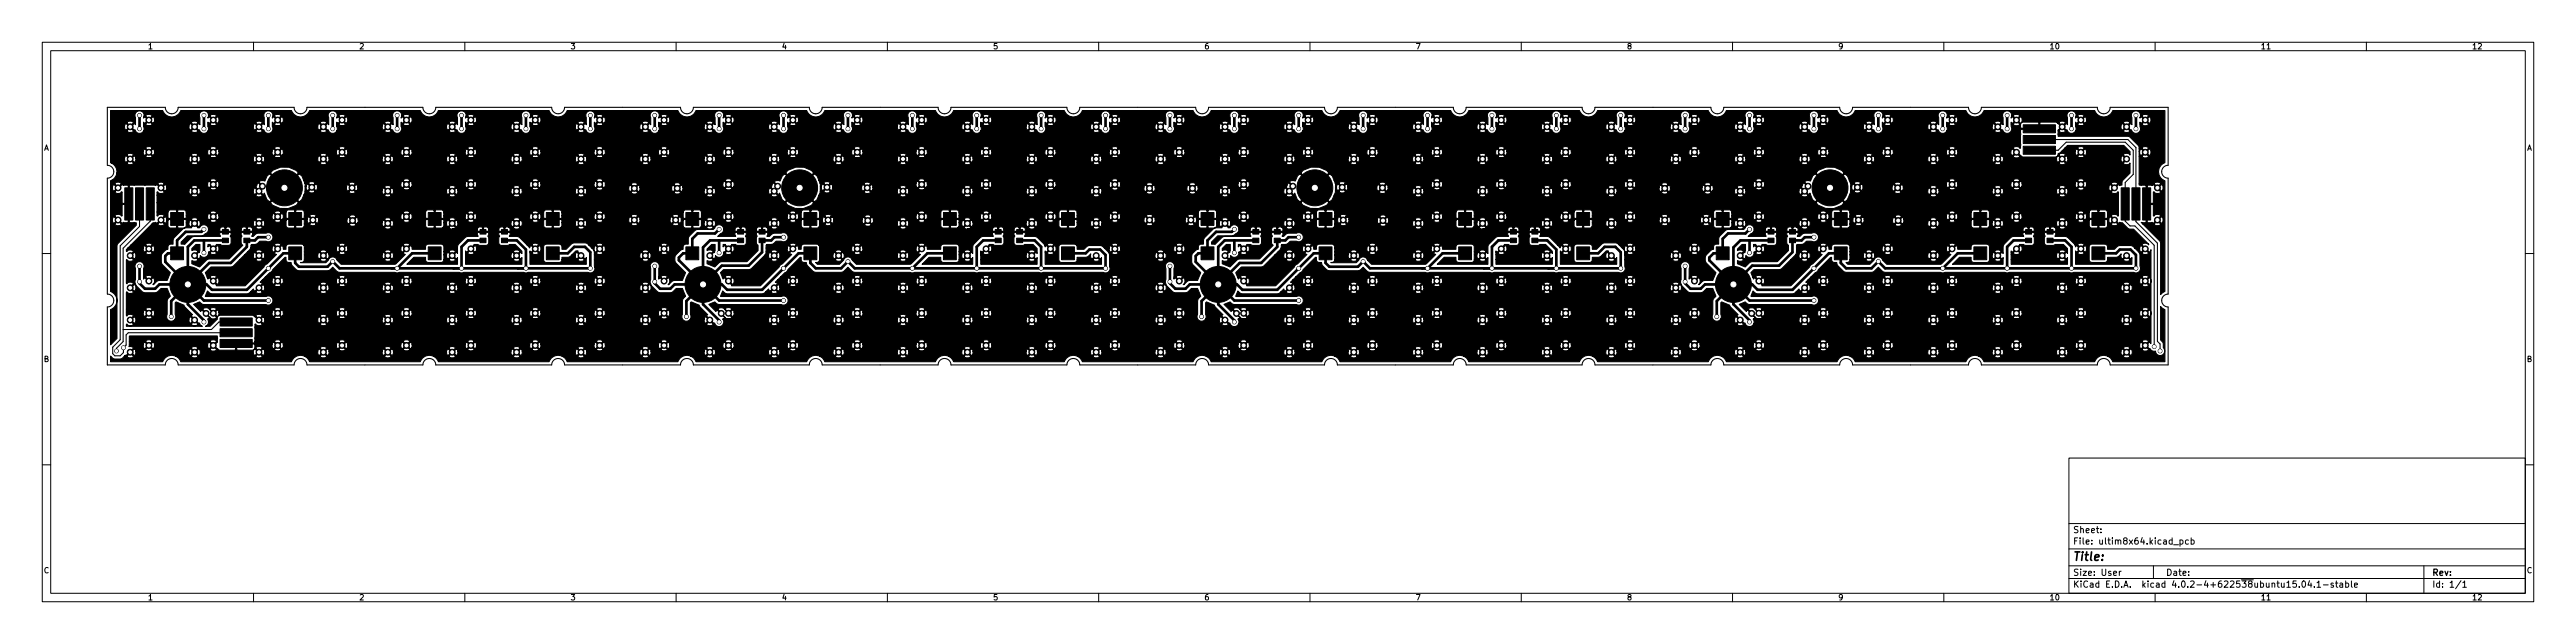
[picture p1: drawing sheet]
<svg xmlns="http://www.w3.org/2000/svg" width="610mm" height="152mm" viewBox="0 0 610 152" stroke-linecap="round" stroke-linejoin="round" font-family="sans-serif">
<defs><g id="words">
<text font-size="2.8" x="490.6" y="132.7">Title:</text>
<g font-size="2.1">
<text x="490.6" y="128.9">File: ultim8x64.kicad_pcb</text>
<text x="490.6" y="126.2">Sheet:</text>
<text x="490.6" y="136.2">Size: User</text>
<text x="512.6" y="136.2">Date:</text>
<text x="575.6" y="136.2">Rev:</text>
<text x="490.6" y="139">KiCad E.D.A. kicad 4.0.2-4+622538ubuntu15.04.1-stable</text>
<text x="575.6" y="139">Id: 1/1</text>
</g>
<g font-size="1.8">
<text x="35" y="11.6">1</text>
<text x="85" y="11.6">2</text>
<text x="135" y="11.6">3</text>
<text x="185" y="11.6">4</text>
<text x="235" y="11.6">5</text>
<text x="285" y="11.6">6</text>
<text x="335" y="11.6">7</text>
<text x="385" y="11.6">8</text>
<text x="435" y="11.6">9</text>
<text x="485" y="11.6">10</text>
<text x="535" y="11.6">11</text>
<text x="585" y="11.6">12</text>
<text x="10.3" y="35.6">A</text>
<text x="597.9" y="35.6">A</text>
<text x="10.3" y="85.7">B</text>
<text x="597.9" y="85.7">B</text>
<text x="10.3" y="135.6">C</text>
<text x="597.9" y="135.6">C</text>
<text x="35" y="142.1">1</text>
<text x="85" y="142.1">2</text>
<text x="135" y="142.1">3</text>
<text x="185" y="142.1">4</text>
<text x="235" y="142.1">5</text>
<text x="285" y="142.1">6</text>
<text x="335" y="142.1">7</text>
<text x="385" y="142.1">8</text>
<text x="435" y="142.1">9</text>
<text x="485" y="142.1">10</text>
<text x="535" y="142.1">11</text>
<text x="585" y="142.1">12</text>
</g>
</g></defs>
<g fill="none" stroke="#000" stroke-width=".24">
<path d="M10 10h589.6v132.4h-589.6zM12 12h585.6v128.4h-585.6zM60 10v2M110 10v2M160 10v2M210 10v2M260 10v2M310 10v2M360 10v2M410 10v2M460 10v2M510 10v2"/>
<path d="M560 10v2M10 60h2M597.6 60h2M10 110h2M489.6 108.4h108v32h-108zM597.6 110h2M489.6 136.9h108M489.6 133.9h108M489.6 129.9h108M489.6 123.9h108M497.2 125.9v.2M497.2 125.2v.1"/>
<path d="M501.5 135.2v1M502 135.2l-.5 .3M509.6 133.9v3M514.4 128.9h1.1M515.9 127.9l.4-.1 .3 .3-.1 .6h-.6M515.9 127.8v1.5M517.9 127.9l-.4-.1-.3 .3 .1 .6h.6M518.5 127.9l.5-.1 .2 .3-.1 .6h-.6M518.5 127.3v1.5M545 137.5h.1a.8 .8 0 0 1 .5 .7 .8 .8 0 0 1-.5 .8 1 1 0 0 1-.1-1.5zM546.5 137.4l-.3 1.1h.9M546.9 138v1"/>
<path d="M547.7 138.8v.2M548.3 137.9l.4-.4v1.5M548.3 139h.9M549.8 138.4h1.2M552.2 138h-.4l-.2 .2 .1 .2 .5 .1v.4h-.6M552.7 138h.5M552.9 137.5v1.3l.3 .2M553.7 138h.6l.1 1M554.4 138.3l-.5 .1-.2 .2 .2 .4 .5-.1M555.1 138h.4l.3 .3-.1 .6h-.6M555.1 137.5v1.5M556.5 137.5v1.3l.2 .2"/>
<path d="M557.2 138.5l.7-.2-.1-.3h-.4l-.2 .2v.7h.6M573.6 133.9v6.5M582.4 137.4l-1.3 1.9M582.8 137.9l.4-.4v1.5M582.8 139h.9M60 140.4v2M110 140.4v2M160 140.4v2M210 140.4v2M260 140.4v2M310 140.4v2M360 140.4v2"/>
<path d="M410 140.4v2M460 140.4v2M510 140.4v2M560 140.4v2"/>
</g>
<path d="M25.4 25.4h13.7v.1a1.52 1.52 0 0 0 1.6 1.4 1.52 1.52 0 0 0 1.5-1.5h27.4v.1a1.52 1.52 0 0 0 1.6 1.4 1.52 1.52 0 0 0 1.4-1.5h27.5v.1a1.52 1.52 0 0 0 1.6 1.4 1.52 1.52 0 0 0 1.4-1.5h27.5v.1a1.52 1.52 0 0 0 1.5 1.4 1.52 1.52 0 0 0 1.5-1.5h27.4v.1a1.52 1.52 0 0 0 1.6 1.4 1.52 1.52 0 0 0 1.5-1.5h27.4v.1a1.52 1.52 0 0 0 1.6 1.4 1.52 1.52 0 0 0 1.5-1.5h27.4v.1a1.52 1.52 0 0 0 1.6 1.4 1.52 1.52 0 0 0 1.4-1.5h27.5v.1a1.52 1.52 0 0 0 1.6 1.4 1.52 1.52 0 0 0 1.4-1.5h27.5v.1a1.52 1.52 0 0 0 1.5 1.4 1.52 1.52 0 0 0 1.5-1.5h27.4v.1a1.52 1.52 0 0 0 1.6 1.4 1.52 1.52 0 0 0 1.5-1.5h27.4v.1a1.52 1.52 0 0 0 1.6 1.4 1.52 1.52 0 0 0 1.5-1.5h27.4v.1a1.52 1.52 0 0 0 1.6 1.4 1.52 1.52 0 0 0 1.4-1.5h27.5v.1a1.52 1.52 0 0 0 1.6 1.4 1.52 1.52 0 0 0 1.4-1.5h27.5v.1a1.52 1.52 0 0 0 1.5 1.4 1.52 1.52 0 0 0 1.5-1.5h27.4v.1a1.52 1.52 0 0 0 1.6 1.4 1.52 1.52 0 0 0 1.5-1.5h27.4v.1a1.52 1.52 0 0 0 1.6 1.4 1.52 1.52 0 0 0 1.5-1.5h13.7v13.7a1.52 1.52 0 0 0-1.5 1.5 1.52 1.52 0 0 0 1.5 1.6v27.4h-.2a1.52 1.52 0 0 0-1.3 1.6 1.52 1.52 0 0 0 1.5 1.4v13.8h-13.7a1.52 1.52 0 0 0-1.6-1.6 1.52 1.52 0 0 0-1.5 1.6h-27.4v-.2a1.52 1.52 0 0 0-1.6-1.4 1.52 1.52 0 0 0-1.5 1.6h-27.4v-.2a1.52 1.52 0 0 0-1.6-1.4 1.52 1.52 0 0 0-1.4 1.6h-27.5v-.2a1.52 1.52 0 0 0-1.6-1.4 1.52 1.52 0 0 0-1.4 1.6h-27.5v-.2a1.52 1.52 0 0 0-1.5-1.4 1.52 1.52 0 0 0-1.5 1.6h-27.4v-.2a1.52 1.52 0 0 0-1.6-1.4 1.52 1.52 0 0 0-1.5 1.6h-27.4v-.2a1.52 1.52 0 0 0-1.6-1.4 1.52 1.52 0 0 0-1.5 1.6h-27.4v-.2a1.52 1.52 0 0 0-1.6-1.4 1.52 1.52 0 0 0-1.4 1.6h-27.5v-.2a1.52 1.52 0 0 0-1.6-1.4 1.52 1.52 0 0 0-1.4 1.6h-27.5v-.2a1.52 1.52 0 0 0-1.5-1.4 1.52 1.52 0 0 0-1.5 1.6h-27.4v-.2a1.52 1.52 0 0 0-1.6-1.4 1.52 1.52 0 0 0-1.5 1.6h-27.4v-.2a1.52 1.52 0 0 0-1.6-1.4 1.52 1.52 0 0 0-1.5 1.6h-27.4v-.2a1.52 1.52 0 0 0-1.6-1.4 1.52 1.52 0 0 0-1.4 1.6h-27.5v-.2a1.52 1.52 0 0 0-1.6-1.4 1.52 1.52 0 0 0-1.4 1.6h-27.5v-.2a1.52 1.52 0 0 0-1.5-1.4 1.52 1.52 0 0 0-1.5 1.6h-27.4v-.2a1.52 1.52 0 0 0-1.6-1.4 1.52 1.52 0 0 0-1.5 1.6h-13.7v-13.8a1.52 1.52 0 0 0 1.5-1.5 1.52 1.52 0 0 0-1.5-1.5v-27.4h.1a1.52 1.52 0 0 0 1.4-1.6 1.52 1.52 0 0 0-1.5-1.5zM482.6 35.6h4.4l1.9-1.9h14l1.9 1.9v5.7l-1.9 1.9v9.1l1.2 1.2h1.1l4.6 4.5v24M482.6 33h21l1.9 1.9v17.6l5 5v23.3l.7 .6v1.7M33 48.3v5.3l-4.6 4.6v22.2l-1.7 1.8v1.5l.5 .5h1.2l.8-.8v-1.1l.6-.6v-2.5l.6-.5h25.5M35.6 48.3v4l-6.5 6.4v22.1l-1.5 1.6v.7M55.9 76.2h-4.1l-1.8 1.8h-20.9" fill="none" stroke="#000" stroke-width=".25"/>
<g fill="#000" stroke="#000" stroke-width=".24">
<path d="M478.8 29.5h7.6v1.9h-7.6zM478.8 32.1h7.6v1.9h-7.6zM478.8 34.6h7.6v1.9h-7.6zM29.5 44.5h1.9v7.6h-1.9zM32.1 44.5h1.9v7.6h-1.9zM34.6 44.5h1.9v7.6h-1.9zM40.4 58.4h3v3.1h-3zM40.4 50.3h3v3h-3zM52.6 56.4h1.5v1h-1.5zM52.6 54.3h1.5v1.1h-1.5zM57.7 56.4h1.4v1h-1.4zM57.7 54.3h1.4v1.1h-1.4z"/>
<path d="M68.3 58.4h3.1v3.1h-3.1zM68.3 50.3h3.1v3h-3.1zM101.3 58.4h3.1v3.1h-3.1zM101.3 50.3h3.1v3h-3.1zM113.6 56.4h1.4v1h-1.4zM113.6 54.3h1.4v1.1h-1.4zM118.7 56.4h1.4v1h-1.4zM118.7 54.3h1.4v1.1h-1.4zM129.3 58.4h3v3.1h-3zM129.3 50.3h3v3h-3zM162.3 58.4h3.1v3.1h-3.1zM162.3 50.3h3.1v3h-3.1z"/>
<path d="M174.5 56.4h1.5v1h-1.5zM174.5 54.3h1.5v1.1h-1.5zM179.6 56.4h1.5v1h-1.5zM179.6 54.3h1.5v1.1h-1.5zM190.2 58.4h3.1v3.1h-3.1zM190.2 50.3h3.1v3h-3.1zM223.3 58.4h3v3.1h-3zM223.3 50.3h3v3h-3zM235.5 56.4h1.4v1h-1.4zM235.5 54.3h1.4v1.1h-1.4zM240.6 56.4h1.4v1h-1.4zM240.6 54.3h1.4v1.1h-1.4z"/>
<path d="M251.2 58.4h3.1v3.1h-3.1zM251.2 50.3h3.1v3h-3.1zM284.2 58.4h3.1v3.1h-3.1zM284.2 50.3h3.1v3h-3.1zM296.5 56.4h1.4v1h-1.4zM296.5 54.3h1.4v1.1h-1.4zM301.5 56.4h1.5v1h-1.5zM301.5 54.3h1.5v1.1h-1.5zM312.2 58.4h3v3.1h-3zM312.2 50.3h3v3h-3zM345.2 58.4h3v3.1h-3zM345.2 50.3h3v3h-3z"/>
<path d="M357.4 56.4h1.5v1h-1.5zM357.4 54.3h1.5v1.1h-1.5zM362.5 56.4h1.4v1h-1.4zM362.5 54.3h1.4v1.1h-1.4zM373.1 58.4h3.1v3.1h-3.1zM373.1 50.3h3.1v3h-3.1zM406.1 58.4h3.1v3.1h-3.1zM406.1 50.3h3.1v3h-3.1zM418.4 56.4h1.4v1h-1.4zM418.4 54.3h1.4v1.1h-1.4zM423.5 56.4h1.4v1h-1.4zM423.5 54.3h1.4v1.1h-1.4z"/>
<path d="M434.1 58.4h3v3.1h-3zM434.1 50.3h3v3h-3zM467.1 58.4h3.1v3.1h-3.1zM467.1 50.3h3.1v3h-3.1zM479.3 56.4h1.5v1h-1.5zM479.3 54.3h1.5v1.1h-1.5zM484.4 56.4h1.5v1h-1.5zM484.4 54.3h1.5v1.1h-1.5zM495 58.4h3.1v3.1h-3.1zM495 50.3h3.1v3h-3.1zM502 44.5h1.9v7.6h-1.9zM504.5 44.5h1.9v7.6h-1.9z"/>
<path d="M507 44.5h2v7.6h-2zM52.1 75.2h7.6v2h-7.6zM52.1 77.8h7.6v1.9h-7.6zM52.1 80.3h7.6v1.9h-7.6z"/>
<circle cx="30.8" cy="30" r=".7"/>
<circle cx="30.8" cy="37.6" r=".7"/>
<circle cx="33" cy="30.5" r=".44"/>
<circle cx="33" cy="27.3" r=".44"/>
<circle cx="35.2" cy="28.4" r=".7"/>
<circle cx="35.2" cy="36" r=".7"/>
<circle cx="46" cy="30" r=".7"/>
<circle cx="46" cy="37.6" r=".7"/>
<circle cx="48.3" cy="30.5" r=".44"/>
<circle cx="48.3" cy="27.3" r=".44"/>
<circle cx="50.5" cy="28.4" r=".7"/>
<circle cx="50.5" cy="36" r=".7"/>
<circle cx="61.3" cy="30" r=".7"/>
<circle cx="61.3" cy="37.6" r=".7"/>
<circle cx="63.5" cy="30.5" r=".44"/>
<circle cx="63.5" cy="27.3" r=".44"/>
<circle cx="65.7" cy="36" r=".7"/>
<circle cx="65.7" cy="28.4" r=".7"/>
<circle cx="76.5" cy="37.6" r=".7"/>
<circle cx="76.5" cy="30" r=".7"/>
<circle cx="78.7" cy="27.3" r=".44"/>
<circle cx="78.7" cy="30.5" r=".44"/>
<circle cx="80.9" cy="28.4" r=".7"/>
<circle cx="80.9" cy="36" r=".7"/>
<circle cx="91.8" cy="37.6" r=".7"/>
<circle cx="91.8" cy="30" r=".7"/>
<circle cx="94" cy="27.3" r=".44"/>
<circle cx="94" cy="30.5" r=".44"/>
<circle cx="96.2" cy="28.4" r=".7"/>
<circle cx="96.2" cy="36" r=".7"/>
<circle cx="107" cy="37.6" r=".7"/>
<circle cx="107" cy="30" r=".7"/>
<circle cx="109.2" cy="27.3" r=".44"/>
<circle cx="109.2" cy="30.5" r=".44"/>
<circle cx="111.4" cy="28.4" r=".7"/>
<circle cx="111.4" cy="36" r=".7"/>
<circle cx="122.2" cy="30" r=".7"/>
<circle cx="122.2" cy="37.6" r=".7"/>
<circle cx="124.5" cy="27.3" r=".44"/>
<circle cx="124.5" cy="30.5" r=".44"/>
<circle cx="126.7" cy="36" r=".7"/>
<circle cx="126.7" cy="28.4" r=".7"/>
<circle cx="137.5" cy="37.6" r=".7"/>
<circle cx="137.5" cy="30" r=".7"/>
<circle cx="139.7" cy="30.5" r=".44"/>
<circle cx="139.7" cy="27.3" r=".44"/>
<circle cx="141.9" cy="28.4" r=".7"/>
<circle cx="141.9" cy="36" r=".7"/>
<circle cx="152.7" cy="37.6" r=".7"/>
<circle cx="152.7" cy="30" r=".7"/>
<circle cx="154.9" cy="30.5" r=".44"/>
<circle cx="154.9" cy="27.3" r=".44"/>
<circle cx="157.1" cy="36" r=".7"/>
<circle cx="157.1" cy="28.4" r=".7"/>
<circle cx="168" cy="30" r=".7"/>
<circle cx="168" cy="37.6" r=".7"/>
<circle cx="170.2" cy="30.5" r=".44"/>
<circle cx="170.2" cy="27.3" r=".44"/>
<circle cx="172.4" cy="36" r=".7"/>
<circle cx="172.4" cy="28.4" r=".7"/>
<circle cx="183.2" cy="37.6" r=".7"/>
<circle cx="183.2" cy="30" r=".7"/>
<circle cx="185.4" cy="30.5" r=".44"/>
<circle cx="185.4" cy="27.3" r=".44"/>
<circle cx="187.6" cy="36" r=".7"/>
<circle cx="187.6" cy="28.4" r=".7"/>
<circle cx="198.4" cy="30" r=".7"/>
<circle cx="198.4" cy="37.6" r=".7"/>
<circle cx="200.7" cy="27.3" r=".44"/>
<circle cx="200.7" cy="30.5" r=".44"/>
<circle cx="202.9" cy="36" r=".7"/>
<circle cx="202.9" cy="28.4" r=".7"/>
<circle cx="213.7" cy="30" r=".7"/>
<circle cx="213.7" cy="37.6" r=".7"/>
<circle cx="215.9" cy="30.5" r=".44"/>
<circle cx="215.9" cy="27.3" r=".44"/>
<circle cx="218.1" cy="36" r=".7"/>
<circle cx="218.1" cy="28.4" r=".7"/>
<circle cx="228.9" cy="37.6" r=".7"/>
<circle cx="228.9" cy="30" r=".7"/>
<circle cx="231.1" cy="30.5" r=".44"/>
<circle cx="231.1" cy="27.3" r=".44"/>
<circle cx="233.3" cy="28.4" r=".7"/>
<circle cx="233.3" cy="36" r=".7"/>
<circle cx="244.2" cy="30" r=".7"/>
<circle cx="244.2" cy="37.6" r=".7"/>
<circle cx="246.4" cy="27.3" r=".44"/>
<circle cx="246.4" cy="30.5" r=".44"/>
<circle cx="248.6" cy="28.4" r=".7"/>
<circle cx="248.6" cy="36" r=".7"/>
<circle cx="259.4" cy="37.6" r=".7"/>
<circle cx="259.4" cy="30" r=".7"/>
<circle cx="261.6" cy="27.3" r=".44"/>
<circle cx="261.6" cy="30.5" r=".44"/>
<circle cx="263.8" cy="36" r=".7"/>
<circle cx="263.8" cy="28.4" r=".7"/>
<circle cx="274.6" cy="37.6" r=".7"/>
<circle cx="274.6" cy="30" r=".7"/>
<circle cx="276.9" cy="27.3" r=".44"/>
<circle cx="276.9" cy="30.5" r=".44"/>
<circle cx="279.1" cy="36" r=".7"/>
<circle cx="279.1" cy="28.4" r=".7"/>
<circle cx="289.9" cy="37.6" r=".7"/>
<circle cx="289.9" cy="30" r=".7"/>
<circle cx="292.1" cy="27.3" r=".44"/>
<circle cx="292.1" cy="30.5" r=".44"/>
<circle cx="294.3" cy="28.4" r=".7"/>
<circle cx="294.3" cy="36" r=".7"/>
<circle cx="305.1" cy="37.6" r=".7"/>
<circle cx="305.1" cy="30" r=".7"/>
<circle cx="307.3" cy="27.3" r=".44"/>
<circle cx="307.3" cy="30.5" r=".44"/>
<circle cx="309.5" cy="36" r=".7"/>
<circle cx="309.5" cy="28.4" r=".7"/>
<circle cx="320.4" cy="37.6" r=".7"/>
<circle cx="320.4" cy="30" r=".7"/>
<circle cx="322.6" cy="27.3" r=".44"/>
<circle cx="322.6" cy="30.5" r=".44"/>
<circle cx="324.8" cy="28.4" r=".7"/>
<circle cx="324.8" cy="36" r=".7"/>
<circle cx="335.6" cy="30" r=".7"/>
<circle cx="335.6" cy="37.6" r=".7"/>
<circle cx="337.8" cy="27.3" r=".44"/>
<circle cx="337.8" cy="30.5" r=".44"/>
<circle cx="340" cy="36" r=".7"/>
<circle cx="340" cy="28.4" r=".7"/>
<circle cx="350.8" cy="37.6" r=".7"/>
<circle cx="350.8" cy="30" r=".7"/>
<circle cx="353.1" cy="30.5" r=".44"/>
<circle cx="353.1" cy="27.3" r=".44"/>
<circle cx="355.3" cy="28.4" r=".7"/>
<circle cx="355.3" cy="36" r=".7"/>
<circle cx="366.1" cy="30" r=".7"/>
<circle cx="366.1" cy="37.6" r=".7"/>
<circle cx="368.3" cy="30.5" r=".44"/>
<circle cx="368.3" cy="27.3" r=".44"/>
<circle cx="370.5" cy="36" r=".7"/>
<circle cx="370.5" cy="28.4" r=".7"/>
<circle cx="381.3" cy="30" r=".7"/>
<circle cx="381.3" cy="37.6" r=".7"/>
<circle cx="383.5" cy="30.5" r=".44"/>
<circle cx="383.5" cy="27.3" r=".44"/>
<circle cx="385.7" cy="36" r=".7"/>
<circle cx="385.7" cy="28.4" r=".7"/>
<circle cx="396.6" cy="37.6" r=".7"/>
<circle cx="396.6" cy="30" r=".7"/>
<circle cx="398.8" cy="30.5" r=".44"/>
<circle cx="398.8" cy="27.3" r=".44"/>
<circle cx="401" cy="28.4" r=".7"/>
<circle cx="401" cy="36" r=".7"/>
<circle cx="411.8" cy="30" r=".7"/>
<circle cx="411.8" cy="37.6" r=".7"/>
<circle cx="414" cy="30.5" r=".44"/>
<circle cx="414" cy="27.3" r=".44"/>
<circle cx="416.2" cy="28.4" r=".7"/>
<circle cx="416.2" cy="36" r=".7"/>
<circle cx="427" cy="30" r=".7"/>
<circle cx="427" cy="37.6" r=".7"/>
<circle cx="429.3" cy="30.5" r=".44"/>
<circle cx="429.3" cy="27.3" r=".44"/>
<circle cx="431.5" cy="28.4" r=".7"/>
<circle cx="431.5" cy="36" r=".7"/>
<circle cx="442.3" cy="30" r=".7"/>
<circle cx="442.3" cy="37.6" r=".7"/>
<circle cx="444.5" cy="27.3" r=".44"/>
<circle cx="444.5" cy="30.5" r=".44"/>
<circle cx="446.7" cy="28.4" r=".7"/>
<circle cx="446.7" cy="36" r=".7"/>
<circle cx="457.5" cy="30" r=".7"/>
<circle cx="457.5" cy="37.6" r=".7"/>
<circle cx="459.7" cy="30.5" r=".44"/>
<circle cx="459.7" cy="27.3" r=".44"/>
<circle cx="461.9" cy="36" r=".7"/>
<circle cx="461.9" cy="28.4" r=".7"/>
<circle cx="472.8" cy="37.6" r=".7"/>
<circle cx="472.8" cy="30" r=".7"/>
<circle cx="475" cy="30.5" r=".44"/>
<circle cx="475" cy="27.3" r=".44"/>
<circle cx="477.2" cy="36" r=".7"/>
<circle cx="477.2" cy="28.4" r=".7"/>
<circle cx="488" cy="37.6" r=".7"/>
<circle cx="488" cy="30" r=".7"/>
<circle cx="490.2" cy="30.5" r=".44"/>
<circle cx="490.2" cy="27.3" r=".44"/>
<circle cx="492.4" cy="36" r=".7"/>
<circle cx="492.4" cy="28.4" r=".7"/>
<circle cx="503.2" cy="30" r=".7"/>
<circle cx="503.2" cy="37.6" r=".7"/>
<circle cx="505.5" cy="30.5" r=".44"/>
<circle cx="505.5" cy="27.3" r=".44"/>
<circle cx="507.7" cy="36" r=".7"/>
<circle cx="507.7" cy="28.4" r=".7"/>
<circle cx="27.9" cy="52.1" r=".7"/>
<circle cx="27.9" cy="44.4" r=".7"/>
<circle cx="35.2" cy="58.9" r=".7"/>
<circle cx="38.1" cy="52.1" r=".7"/>
<circle cx="38.1" cy="44.4" r=".7"/>
<circle cx="46" cy="45.2" r=".7"/>
<circle cx="46" cy="52.9" r=".7"/>
<circle cx="48.3" cy="54.3" r=".44"/>
<circle cx="48.3" cy="59.8" r=".44"/>
<circle cx="50.5" cy="43.6" r=".7"/>
<circle cx="50.5" cy="51.3" r=".7"/>
<circle cx="50.5" cy="58.9" r=".7"/>
<circle cx="61.3" cy="45.2" r=".7"/>
<circle cx="61.3" cy="52.9" r=".7"/>
<circle cx="62.1" cy="44.1" r=".7"/>
<circle cx="63.5" cy="56.1" r=".44"/>
<circle cx="65.7" cy="51.3" r=".7"/>
<circle cx="65.7" cy="58.9" r=".7"/>
<circle cx="67.3" cy="44.5" r="4.2"/>
<circle cx="73.8" cy="44.3" r=".7"/>
<circle cx="74" cy="52.1" r=".7"/>
<circle cx="80.9" cy="58.9" r=".7"/>
<circle cx="83.3" cy="44.4" r=".7"/>
<circle cx="83.4" cy="52.2" r=".7"/>
<circle cx="91.8" cy="45.2" r=".7"/>
<circle cx="91.8" cy="52.9" r=".7"/>
<circle cx="96.2" cy="51.3" r=".7"/>
<circle cx="96.2" cy="58.9" r=".7"/>
<circle cx="96.2" cy="43.6" r=".7"/>
<circle cx="107" cy="52.9" r=".7"/>
<circle cx="107" cy="45.2" r=".7"/>
<circle cx="111.4" cy="58.9" r=".7"/>
<circle cx="111.4" cy="43.6" r=".7"/>
<circle cx="111.4" cy="51.3" r=".7"/>
<circle cx="122.2" cy="45.2" r=".7"/>
<circle cx="122.2" cy="52.9" r=".7"/>
<circle cx="126.7" cy="51.3" r=".7"/>
<circle cx="126.7" cy="43.6" r=".7"/>
<circle cx="126.7" cy="58.9" r=".7"/>
<circle cx="137.5" cy="52.9" r=".7"/>
<circle cx="137.5" cy="45.2" r=".7"/>
<circle cx="141.9" cy="43.6" r=".7"/>
<circle cx="141.9" cy="58.9" r=".7"/>
<circle cx="141.9" cy="51.3" r=".7"/>
<circle cx="150.1" cy="44.6" r=".7"/>
<circle cx="150.1" cy="52.1" r=".7"/>
<circle cx="157.1" cy="58.9" r=".7"/>
<circle cx="159.9" cy="52.1" r=".7"/>
<circle cx="160.3" cy="44.6" r=".7"/>
<circle cx="168" cy="52.9" r=".7"/>
<circle cx="168" cy="45.2" r=".7"/>
<circle cx="170.2" cy="54.3" r=".44"/>
<circle cx="170.2" cy="59.8" r=".44"/>
<circle cx="172.4" cy="43.6" r=".7"/>
<circle cx="172.4" cy="51.3" r=".7"/>
<circle cx="172.4" cy="58.9" r=".7"/>
<circle cx="183.2" cy="45.2" r=".7"/>
<circle cx="183.2" cy="52.9" r=".7"/>
<circle cx="184" cy="44.1" r=".7"/>
<circle cx="185.4" cy="56.1" r=".44"/>
<circle cx="187.6" cy="51.3" r=".7"/>
<circle cx="187.6" cy="58.9" r=".7"/>
<circle cx="189.2" cy="44.5" r="4.2"/>
<circle cx="195.7" cy="44.3" r=".7"/>
<circle cx="196" cy="52.1" r=".7"/>
<circle cx="202.9" cy="58.9" r=".7"/>
<circle cx="205.2" cy="44.4" r=".7"/>
<circle cx="205.4" cy="52.2" r=".7"/>
<circle cx="213.7" cy="45.2" r=".7"/>
<circle cx="213.7" cy="52.9" r=".7"/>
<circle cx="218.1" cy="51.3" r=".7"/>
<circle cx="218.1" cy="58.9" r=".7"/>
<circle cx="218.1" cy="43.6" r=".7"/>
<circle cx="228.9" cy="45.2" r=".7"/>
<circle cx="228.9" cy="52.9" r=".7"/>
<circle cx="233.3" cy="51.3" r=".7"/>
<circle cx="233.3" cy="43.6" r=".7"/>
<circle cx="233.3" cy="58.9" r=".7"/>
<circle cx="244.2" cy="45.2" r=".7"/>
<circle cx="244.2" cy="52.9" r=".7"/>
<circle cx="248.6" cy="43.6" r=".7"/>
<circle cx="248.6" cy="51.3" r=".7"/>
<circle cx="248.6" cy="58.9" r=".7"/>
<circle cx="259.4" cy="45.3" r=".7"/>
<circle cx="259.4" cy="52.9" r=".7"/>
<circle cx="263.8" cy="51.3" r=".7"/>
<circle cx="263.8" cy="43.7" r=".7"/>
<circle cx="263.8" cy="58.9" r=".7"/>
<circle cx="272" cy="52.1" r=".7"/>
<circle cx="272" cy="44.6" r=".7"/>
<circle cx="279.1" cy="58.9" r=".7"/>
<circle cx="281.8" cy="52.1" r=".7"/>
<circle cx="282.2" cy="44.6" r=".7"/>
<circle cx="289.9" cy="45.3" r=".7"/>
<circle cx="289.9" cy="52.9" r=".7"/>
<circle cx="292.1" cy="54.3" r=".44"/>
<circle cx="292.1" cy="59.8" r=".44"/>
<circle cx="294.3" cy="43.7" r=".7"/>
<circle cx="294.3" cy="51.3" r=".7"/>
<circle cx="294.3" cy="58.9" r=".7"/>
<circle cx="305.1" cy="45.3" r=".7"/>
<circle cx="305.1" cy="52.9" r=".7"/>
<circle cx="305.9" cy="44.1" r=".7"/>
<circle cx="307.3" cy="56.1" r=".44"/>
<circle cx="309.5" cy="58.9" r=".7"/>
<circle cx="309.5" cy="51.3" r=".7"/>
<circle cx="311.2" cy="44.5" r="4.2"/>
<circle cx="317.6" cy="44.3" r=".7"/>
<circle cx="317.9" cy="52.1" r=".7"/>
<circle cx="324.8" cy="58.9" r=".7"/>
<circle cx="327.2" cy="44.5" r=".7"/>
<circle cx="327.3" cy="52.2" r=".7"/>
<circle cx="335.6" cy="45.3" r=".7"/>
<circle cx="335.6" cy="52.9" r=".7"/>
<circle cx="340" cy="51.3" r=".7"/>
<circle cx="340" cy="58.9" r=".7"/>
<circle cx="340" cy="43.7" r=".7"/>
<circle cx="350.8" cy="52.9" r=".7"/>
<circle cx="350.8" cy="45.3" r=".7"/>
<circle cx="355.3" cy="58.9" r=".7"/>
<circle cx="355.3" cy="43.7" r=".7"/>
<circle cx="355.3" cy="51.3" r=".7"/>
<circle cx="366.1" cy="52.9" r=".7"/>
<circle cx="366.1" cy="45.3" r=".7"/>
<circle cx="370.5" cy="43.7" r=".7"/>
<circle cx="370.5" cy="58.9" r=".7"/>
<circle cx="370.5" cy="51.3" r=".7"/>
<circle cx="381.3" cy="52.9" r=".7"/>
<circle cx="381.3" cy="45.3" r=".7"/>
<circle cx="385.7" cy="43.7" r=".7"/>
<circle cx="385.7" cy="58.9" r=".7"/>
<circle cx="385.7" cy="51.3" r=".7"/>
<circle cx="394" cy="52.1" r=".7"/>
<circle cx="394" cy="44.6" r=".7"/>
<circle cx="401" cy="58.9" r=".7"/>
<circle cx="403.7" cy="52.1" r=".7"/>
<circle cx="404.1" cy="44.6" r=".7"/>
<circle cx="411.8" cy="45.3" r=".7"/>
<circle cx="411.8" cy="52.9" r=".7"/>
<circle cx="414" cy="54.3" r=".44"/>
<circle cx="414" cy="59.8" r=".44"/>
<circle cx="416.2" cy="58.9" r=".7"/>
<circle cx="416.2" cy="51.3" r=".7"/>
<circle cx="416.2" cy="43.7" r=".7"/>
<circle cx="427" cy="52.9" r=".7"/>
<circle cx="427" cy="45.3" r=".7"/>
<circle cx="427.9" cy="44.1" r=".7"/>
<circle cx="429.3" cy="56.1" r=".44"/>
<circle cx="431.5" cy="58.9" r=".7"/>
<circle cx="431.5" cy="51.3" r=".7"/>
<circle cx="433.1" cy="44.5" r="4.2"/>
<circle cx="439.5" cy="44.3" r=".7"/>
<circle cx="439.8" cy="52.1" r=".7"/>
<circle cx="446.7" cy="58.9" r=".7"/>
<circle cx="449.1" cy="44.5" r=".7"/>
<circle cx="449.2" cy="52.2" r=".7"/>
<circle cx="457.5" cy="45.3" r=".7"/>
<circle cx="457.5" cy="52.9" r=".7"/>
<circle cx="461.9" cy="58.9" r=".7"/>
<circle cx="461.9" cy="43.7" r=".7"/>
<circle cx="461.9" cy="51.3" r=".7"/>
<circle cx="472.8" cy="45.3" r=".7"/>
<circle cx="472.8" cy="52.9" r=".7"/>
<circle cx="477.2" cy="51.3" r=".7"/>
<circle cx="477.2" cy="43.7" r=".7"/>
<circle cx="477.2" cy="58.9" r=".7"/>
<circle cx="488" cy="45.3" r=".7"/>
<circle cx="488" cy="52.9" r=".7"/>
<circle cx="492.4" cy="43.7" r=".7"/>
<circle cx="492.4" cy="51.3" r=".7"/>
<circle cx="492.4" cy="58.9" r=".7"/>
<circle cx="500.4" cy="52.1" r=".7"/>
<circle cx="500.4" cy="44.5" r=".7"/>
<circle cx="507.7" cy="58.9" r=".7"/>
<circle cx="510.5" cy="44.5" r=".7"/>
<circle cx="510.5" cy="52.1" r=".7"/>
<circle cx="30.8" cy="75.7" r=".7"/>
<circle cx="30.8" cy="68.1" r=".7"/>
<circle cx="30.8" cy="60.5" r=".7"/>
<circle cx="33" cy="66.7" r=".44"/>
<circle cx="33" cy="63" r=".44"/>
<circle cx="35.2" cy="74.1" r=".7"/>
<circle cx="35.2" cy="66.5" r=".7"/>
<circle cx="40.5" cy="74.9" r=".44"/>
<circle cx="44.4" cy="67.3" r="4.2"/>
<circle cx="46" cy="75.7" r=".7"/>
<circle cx="46" cy="60.5" r=".7"/>
<circle cx="48.3" cy="76.2" r=".44"/>
<circle cx="48.8" cy="74.2" r=".7"/>
<circle cx="50.5" cy="74.1" r=".7"/>
<circle cx="50.5" cy="66.5" r=".7"/>
<circle cx="61.3" cy="75.7" r=".7"/>
<circle cx="61.3" cy="68.1" r=".7"/>
<circle cx="61.3" cy="60.5" r=".7"/>
<circle cx="63.5" cy="71.1" r=".44"/>
<circle cx="63.5" cy="63.5" r=".44"/>
<circle cx="65.7" cy="74.1" r=".7"/>
<circle cx="65.7" cy="66.5" r=".7"/>
<circle cx="76.5" cy="75.7" r=".7"/>
<circle cx="76.5" cy="60.5" r=".7"/>
<circle cx="76.5" cy="68.1" r=".7"/>
<circle cx="78.7" cy="61.9" r=".44"/>
<circle cx="80.9" cy="74.1" r=".7"/>
<circle cx="80.9" cy="66.5" r=".7"/>
<circle cx="91.8" cy="75.7" r=".7"/>
<circle cx="91.8" cy="68.1" r=".7"/>
<circle cx="91.8" cy="60.5" r=".7"/>
<circle cx="94" cy="63.5" r=".44"/>
<circle cx="96.2" cy="74.1" r=".7"/>
<circle cx="96.2" cy="66.5" r=".7"/>
<circle cx="107" cy="75.7" r=".7"/>
<circle cx="107" cy="68.1" r=".7"/>
<circle cx="107" cy="60.5" r=".7"/>
<circle cx="109.2" cy="63.5" r=".44"/>
<circle cx="111.4" cy="74.1" r=".7"/>
<circle cx="111.4" cy="66.5" r=".7"/>
<circle cx="122.2" cy="75.7" r=".7"/>
<circle cx="122.2" cy="68.1" r=".7"/>
<circle cx="122.2" cy="60.5" r=".7"/>
<circle cx="124.5" cy="63.5" r=".44"/>
<circle cx="126.7" cy="74.1" r=".7"/>
<circle cx="126.7" cy="66.5" r=".7"/>
<circle cx="137.5" cy="75.7" r=".7"/>
<circle cx="137.5" cy="68.1" r=".7"/>
<circle cx="137.5" cy="60.5" r=".7"/>
<circle cx="139.7" cy="63.5" r=".44"/>
<circle cx="141.9" cy="74.1" r=".7"/>
<circle cx="141.9" cy="66.5" r=".7"/>
<circle cx="152.7" cy="75.7" r=".7"/>
<circle cx="152.7" cy="60.5" r=".7"/>
<circle cx="152.7" cy="68.1" r=".7"/>
<circle cx="154.9" cy="63" r=".44"/>
<circle cx="154.9" cy="66.7" r=".44"/>
<circle cx="157.1" cy="74.1" r=".7"/>
<circle cx="157.1" cy="66.5" r=".7"/>
<circle cx="162.4" cy="74.9" r=".44"/>
<circle cx="166.4" cy="67.3" r="4.2"/>
<circle cx="168" cy="75.7" r=".7"/>
<circle cx="168" cy="60.5" r=".7"/>
<circle cx="170.2" cy="76.2" r=".44"/>
<circle cx="170.7" cy="74.2" r=".7"/>
<circle cx="172.4" cy="74.1" r=".7"/>
<circle cx="172.4" cy="66.5" r=".7"/>
<circle cx="183.2" cy="75.7" r=".7"/>
<circle cx="183.2" cy="60.5" r=".7"/>
<circle cx="183.2" cy="68.1" r=".7"/>
<circle cx="185.4" cy="71.1" r=".44"/>
<circle cx="185.4" cy="63.5" r=".44"/>
<circle cx="187.6" cy="74.1" r=".7"/>
<circle cx="187.6" cy="66.5" r=".7"/>
<circle cx="198.4" cy="75.7" r=".7"/>
<circle cx="198.4" cy="60.5" r=".7"/>
<circle cx="198.4" cy="68.1" r=".7"/>
<circle cx="200.7" cy="61.9" r=".44"/>
<circle cx="202.9" cy="74.1" r=".7"/>
<circle cx="202.9" cy="66.5" r=".7"/>
<circle cx="213.7" cy="75.7" r=".7"/>
<circle cx="213.7" cy="60.5" r=".7"/>
<circle cx="213.7" cy="68.1" r=".7"/>
<circle cx="215.9" cy="63.5" r=".44"/>
<circle cx="218.1" cy="74.1" r=".7"/>
<circle cx="218.1" cy="66.5" r=".7"/>
<circle cx="228.9" cy="75.7" r=".7"/>
<circle cx="228.9" cy="68.1" r=".7"/>
<circle cx="228.9" cy="60.5" r=".7"/>
<circle cx="231.1" cy="63.5" r=".44"/>
<circle cx="233.3" cy="74.1" r=".7"/>
<circle cx="233.3" cy="66.5" r=".7"/>
<circle cx="244.2" cy="75.7" r=".7"/>
<circle cx="244.2" cy="68.1" r=".7"/>
<circle cx="244.2" cy="60.5" r=".7"/>
<circle cx="246.4" cy="63.5" r=".44"/>
<circle cx="248.6" cy="74.1" r=".7"/>
<circle cx="248.6" cy="66.5" r=".7"/>
<circle cx="259.4" cy="75.7" r=".7"/>
<circle cx="259.4" cy="60.5" r=".7"/>
<circle cx="259.4" cy="68.1" r=".7"/>
<circle cx="261.6" cy="63.5" r=".44"/>
<circle cx="263.8" cy="74.1" r=".7"/>
<circle cx="263.8" cy="66.5" r=".7"/>
<circle cx="274.6" cy="75.7" r=".7"/>
<circle cx="274.6" cy="60.5" r=".7"/>
<circle cx="274.6" cy="68.1" r=".7"/>
<circle cx="276.9" cy="63" r=".44"/>
<circle cx="276.9" cy="66.7" r=".44"/>
<circle cx="279.1" cy="74.1" r=".7"/>
<circle cx="279.1" cy="66.5" r=".7"/>
<circle cx="284.4" cy="74.9" r=".44"/>
<circle cx="288.3" cy="67.3" r="4.2"/>
<circle cx="289.9" cy="75.7" r=".7"/>
<circle cx="289.9" cy="60.5" r=".7"/>
<circle cx="292.1" cy="76.2" r=".44"/>
<circle cx="292.6" cy="74.2" r=".7"/>
<circle cx="294.3" cy="74.1" r=".7"/>
<circle cx="294.3" cy="66.5" r=".7"/>
<circle cx="305.1" cy="75.7" r=".7"/>
<circle cx="305.1" cy="60.5" r=".7"/>
<circle cx="305.1" cy="68.1" r=".7"/>
<circle cx="307.3" cy="71.1" r=".44"/>
<circle cx="307.3" cy="63.5" r=".44"/>
<circle cx="309.5" cy="74.1" r=".7"/>
<circle cx="309.5" cy="66.5" r=".7"/>
<circle cx="320.4" cy="75.7" r=".7"/>
<circle cx="320.4" cy="68.1" r=".7"/>
<circle cx="320.4" cy="60.5" r=".7"/>
<circle cx="322.6" cy="61.9" r=".44"/>
<circle cx="324.8" cy="74.1" r=".7"/>
<circle cx="324.8" cy="66.5" r=".7"/>
<circle cx="335.6" cy="75.7" r=".7"/>
<circle cx="335.6" cy="60.5" r=".7"/>
<circle cx="335.6" cy="68.1" r=".7"/>
<circle cx="337.8" cy="63.5" r=".44"/>
<circle cx="340" cy="74.1" r=".7"/>
<circle cx="340" cy="66.5" r=".7"/>
<circle cx="350.8" cy="75.7" r=".7"/>
<circle cx="350.8" cy="60.5" r=".7"/>
<circle cx="350.8" cy="68.1" r=".7"/>
<circle cx="353.1" cy="63.5" r=".44"/>
<circle cx="355.3" cy="74.1" r=".7"/>
<circle cx="355.3" cy="66.5" r=".7"/>
<circle cx="366.1" cy="75.7" r=".7"/>
<circle cx="366.1" cy="60.5" r=".7"/>
<circle cx="366.1" cy="68.1" r=".7"/>
<circle cx="368.3" cy="63.5" r=".44"/>
<circle cx="370.5" cy="74.1" r=".7"/>
<circle cx="370.5" cy="66.5" r=".7"/>
<circle cx="381.3" cy="75.7" r=".7"/>
<circle cx="381.3" cy="68.1" r=".7"/>
<circle cx="381.3" cy="60.5" r=".7"/>
<circle cx="383.5" cy="63.5" r=".44"/>
<circle cx="385.7" cy="74.1" r=".7"/>
<circle cx="385.7" cy="66.5" r=".7"/>
<circle cx="396.6" cy="75.7" r=".7"/>
<circle cx="396.6" cy="68.1" r=".7"/>
<circle cx="396.6" cy="60.5" r=".7"/>
<circle cx="398.8" cy="66.7" r=".44"/>
<circle cx="398.8" cy="63" r=".44"/>
<circle cx="401" cy="74.1" r=".7"/>
<circle cx="401" cy="66.5" r=".7"/>
<circle cx="406.3" cy="74.9" r=".44"/>
<circle cx="410.2" cy="67.3" r="4.2"/>
<circle cx="411.8" cy="75.7" r=".7"/>
<circle cx="411.8" cy="60.5" r=".7"/>
<circle cx="414" cy="76.2" r=".44"/>
<circle cx="414.5" cy="74.2" r=".7"/>
<circle cx="416.2" cy="74.1" r=".7"/>
<circle cx="416.2" cy="66.5" r=".7"/>
<circle cx="427" cy="75.7" r=".7"/>
<circle cx="427" cy="68.1" r=".7"/>
<circle cx="427" cy="60.5" r=".7"/>
<circle cx="429.3" cy="71.1" r=".44"/>
<circle cx="429.3" cy="63.5" r=".44"/>
<circle cx="431.5" cy="74.1" r=".7"/>
<circle cx="431.5" cy="66.5" r=".7"/>
<circle cx="442.3" cy="75.7" r=".7"/>
<circle cx="442.3" cy="60.5" r=".7"/>
<circle cx="442.3" cy="68.1" r=".7"/>
<circle cx="444.5" cy="61.9" r=".44"/>
<circle cx="446.7" cy="74.1" r=".7"/>
<circle cx="446.7" cy="66.5" r=".7"/>
<circle cx="457.5" cy="75.7" r=".7"/>
<circle cx="457.5" cy="60.5" r=".7"/>
<circle cx="457.5" cy="68.1" r=".7"/>
<circle cx="459.7" cy="63.5" r=".44"/>
<circle cx="461.9" cy="74.1" r=".7"/>
<circle cx="461.9" cy="66.5" r=".7"/>
<circle cx="472.8" cy="75.7" r=".7"/>
<circle cx="472.8" cy="60.5" r=".7"/>
<circle cx="472.8" cy="68.1" r=".7"/>
<circle cx="475" cy="63.5" r=".44"/>
<circle cx="477.2" cy="74.1" r=".7"/>
<circle cx="477.2" cy="66.5" r=".7"/>
<circle cx="488" cy="75.7" r=".7"/>
<circle cx="488" cy="68.1" r=".7"/>
<circle cx="488" cy="60.5" r=".7"/>
<circle cx="490.2" cy="63.5" r=".44"/>
<circle cx="492.4" cy="74.1" r=".7"/>
<circle cx="492.4" cy="66.5" r=".7"/>
<circle cx="503.2" cy="75.7" r=".7"/>
<circle cx="503.2" cy="60.5" r=".7"/>
<circle cx="503.2" cy="68.1" r=".7"/>
<circle cx="505.5" cy="63.5" r=".44"/>
<circle cx="507.7" cy="74.1" r=".7"/>
<circle cx="507.7" cy="66.5" r=".7"/>
<circle cx="27.6" cy="83.1" r=".44"/>
<circle cx="29.2" cy="82.3" r=".44"/>
<circle cx="30.8" cy="83.3" r=".7"/>
<circle cx="35.2" cy="81.7" r=".7"/>
<circle cx="46" cy="83.3" r=".7"/>
<circle cx="50.5" cy="81.7" r=".7"/>
<circle cx="61.3" cy="83.3" r=".7"/>
<circle cx="65.7" cy="81.7" r=".7"/>
<circle cx="76.5" cy="83.3" r=".7"/>
<circle cx="80.9" cy="81.7" r=".7"/>
<circle cx="91.8" cy="83.3" r=".7"/>
<circle cx="96.2" cy="81.7" r=".7"/>
<circle cx="107" cy="83.3" r=".7"/>
<circle cx="111.4" cy="81.7" r=".7"/>
<circle cx="122.2" cy="83.3" r=".7"/>
<circle cx="126.7" cy="81.7" r=".7"/>
<circle cx="137.5" cy="83.3" r=".7"/>
<circle cx="141.9" cy="81.7" r=".7"/>
<circle cx="152.7" cy="83.3" r=".7"/>
<circle cx="157.1" cy="81.7" r=".7"/>
<circle cx="168" cy="83.3" r=".7"/>
<circle cx="172.4" cy="81.7" r=".7"/>
<circle cx="183.2" cy="83.3" r=".7"/>
<circle cx="187.6" cy="81.7" r=".7"/>
<circle cx="198.4" cy="83.3" r=".7"/>
<circle cx="202.9" cy="81.7" r=".7"/>
<circle cx="213.7" cy="83.3" r=".7"/>
<circle cx="218.1" cy="81.7" r=".7"/>
<circle cx="228.9" cy="83.3" r=".7"/>
<circle cx="233.3" cy="81.7" r=".7"/>
<circle cx="244.2" cy="83.3" r=".7"/>
<circle cx="248.6" cy="81.7" r=".7"/>
<circle cx="259.4" cy="83.4" r=".7"/>
<circle cx="263.8" cy="81.8" r=".7"/>
<circle cx="274.6" cy="83.4" r=".7"/>
<circle cx="279.1" cy="81.8" r=".7"/>
<circle cx="289.9" cy="83.4" r=".7"/>
<circle cx="294.3" cy="81.8" r=".7"/>
<circle cx="305.1" cy="83.4" r=".7"/>
<circle cx="309.5" cy="81.8" r=".7"/>
<circle cx="320.4" cy="83.4" r=".7"/>
<circle cx="324.8" cy="81.8" r=".7"/>
<circle cx="335.6" cy="83.4" r=".7"/>
<circle cx="340" cy="81.8" r=".7"/>
<circle cx="350.8" cy="83.4" r=".7"/>
<circle cx="355.3" cy="81.8" r=".7"/>
<circle cx="366.1" cy="83.4" r=".7"/>
<circle cx="370.5" cy="81.8" r=".7"/>
<circle cx="381.3" cy="83.4" r=".7"/>
<circle cx="385.7" cy="81.8" r=".7"/>
<circle cx="396.6" cy="83.4" r=".7"/>
<circle cx="401" cy="81.8" r=".7"/>
<circle cx="411.8" cy="83.4" r=".7"/>
<circle cx="416.2" cy="81.8" r=".7"/>
<circle cx="427" cy="83.4" r=".7"/>
<circle cx="431.5" cy="81.8" r=".7"/>
<circle cx="442.3" cy="83.4" r=".7"/>
<circle cx="446.7" cy="81.8" r=".7"/>
<circle cx="457.5" cy="83.4" r=".7"/>
<circle cx="461.9" cy="81.8" r=".7"/>
<circle cx="472.8" cy="83.4" r=".7"/>
<circle cx="477.2" cy="81.8" r=".7"/>
<circle cx="488" cy="83.4" r=".7"/>
<circle cx="492.4" cy="81.8" r=".7"/>
<circle cx="503.2" cy="83.4" r=".7"/>
<circle cx="507.7" cy="81.8" r=".7"/>
<circle cx="509.8" cy="82" r=".44"/>
<circle cx="511.2" cy="83.1" r=".44"/>
</g>
<g fill="none" stroke="#000" stroke-width=".63">
<path d="M33 27.3v3.2M48.3 27.3v3.2M63.5 27.3v3.2M78.7 27.3v3.2M94 27.3v3.2M109.2 27.3v3.2M124.5 27.3v3.2M139.7 27.3v3.2M154.9 27.3v3.2M170.2 27.3v3.2M185.4 27.3v3.2M200.7 27.3v3.2"/>
<path d="M215.9 27.3v3.2M231.1 27.3v3.2M246.4 27.3v3.2M261.6 27.3v3.2M276.9 27.3v3.2M292.1 27.3v3.2M307.3 27.3v3.2M322.6 27.3v3.2M337.8 27.3v3.2M353.1 27.3v3.2M368.3 27.3v3.2M383.5 27.3v3.2"/>
<path d="M398.8 27.3v3.2M414 27.3v3.2M429.3 27.3v3.2M444.5 27.3v3.2M459.7 27.3v3.2M475 27.3v3.2M490.2 27.3v3.2M505.5 27.3v3.2M48.3 54.3l-.6 .6h-3.8l-2 2v3h-2.1l-.7 .7v1.4l9.2 9.1h15.2M48.3 56.9v2.9M53.3 56.9h-7.3l-1.6 1.5v13.6l3.9 3.8v.4M63.5 56.1h-2.4l-.8 .8h-1.9v1.5l-3.8 3.8h-5.1l-9 9v3.7"/>
<path d="M102.9 59.9h-5.4l-3.5 3.6M114.3 56.9h-3.6l-1.5 1.5v5.1M119.4 56.9h2.9l2.2 2.2v4.4M130.8 59.9h3.6l1.5-1.5h2.5l1.3 1.3v3.8h-59.3l-1.7-1.6-1.2 1.2h-6.8l-.9-.9v-2.3h-2.7l-8.7 8.7h-8.2l-1.3-1.3h-11.2l-1 1h-2.4l-1.3-1.2v-4.1M170.2 54.3l-1 .9h-4.1l-1.3 1.3v3.4h-2.1l-1 1.1v.6l9.5 9.5h15.2M170.2 56.9v2.9M175.3 56.9h-7.3l-1.6 1.6v13.5l3.8 3.8v.4M185.4 56.1h-2.1l-.8 .8h-2.2v2.8l-3.1 3.2h-6.4l-8.4 8.3v3.7M224.8 59.9h-5.3l-3.6 3.6M236.2 56.9h-3.5l-1.6 1.5v5.1M241.3 56.9h3.6l1.5 1.5v5.1M252.7 59.9h4.2l.9-.8h2.5l1.3 1.2v3.2h-59.3l-1.6-1.6-1.7 1.6h-6l-1.2-1.3v-2.3h-2.8l-8.7 8.7h-8.2l-1.3-1.3h-11.2l-1 1h-2.4l-1.3-1.2v-4.1"/>
<path d="M292.1 56.9v2.9M292.1 54.3l-.6 .6h-3.7l-2.1 2v3h-2.1l-.6 .7v1.4l9.1 9.1h15.2M297.2 56.9h-7.4l-1.5 1.5v13.6l3.8 3.8v.4M307.3 56.1h-2.4l-.7 .8h-1.9v1.5l-3.9 3.8h-5l-9 9v3.7M346.7 59.9h-5.3l-3.6 3.6M358.1 56.9h-3.5l-1.5 1.5v5.1M363.2 56.9h2.9l2.2 2.2v4.4M374.6 59.9h3.6l1.5-1.5h2.6l1.2 1.3v3.8h-59.3l-1.6-1.6-1.2 1.2h-6.8l-.9-.9v-2.3h-2.8l-8.6 8.7h-8.3l-1.3-1.3h-11.1l-1.1 1h-2.4l-1.2-1.2v-4.1M414 54.3l-1 .9h-4.1l-1.2 1.3v3.4h-2.2l-1 1.1v.6l9.5 9.5h15.3M414 56.9v2.9M419.1 56.9h-7.2l-1.7 1.6v13.5l3.8 3.8v.4M429.3 56.1h-2.2l-.8 .8h-2.1v2.8l-3.2 3.2h-6.3l-8.4 8.3v3.7"/>
<path d="M468.6 59.9h-5.3l-3.6 3.6M480.1 56.9h-3.6l-1.5 1.5v5.1M485.1 56.9h3.6l1.5 1.5v5.1M496.6 59.9h4.2l.8-.8h2.6l1.3 1.2v3.2h-59.4l-1.6-1.6-1.6 1.6h-6l-1.3-1.3v-2.3h-2.8l-8.6 8.7h-8.3l-1.2-1.3h-11.2l-1 1h-2.5l-1.2-1.2v-4.1"/>
</g>
<path d="M26.2 26.2h12.3l.1 .2a2.27 2.27 0 0 0 2.2 1.3 2.27 2.27 0 0 0 2-1.5h26.2l.1 .2a2.27 2.27 0 0 0 2.2 1.3 2.27 2.27 0 0 0 2-1.5h26.2l.1 .2a2.27 2.27 0 0 0 2.1 1.3 2.27 2.27 0 0 0 2-1.5h26.2l.1 .2a2.27 2.27 0 0 0 2.2 1.3 2.27 2.27 0 0 0 2-1.5h26.2l.1 .2a2.27 2.27 0 0 0 2.2 1.3 2.27 2.27 0 0 0 2-1.5h26.2l.1 .2a2.27 2.27 0 0 0 2.2 1.3 2.27 2.27 0 0 0 2-1.5h26.2l.1 .2a2.27 2.27 0 0 0 2.2 1.3 2.27 2.27 0 0 0 2-1.5h26.2l.1 .2a2.28 2.28 0 0 0 2.1 1.3 2.28 2.28 0 0 0 2-1.5h26.2l.1 .2a2.28 2.28 0 0 0 2.2 1.3 2.28 2.28 0 0 0 2-1.5h26.2l.1 .2a2.28 2.28 0 0 0 2.2 1.3 2.28 2.28 0 0 0 2-1.5h26.2l.1 .2a2.28 2.28 0 0 0 2.2 1.3 2.28 2.28 0 0 0 2-1.5h26.2l.1 .2a2.28 2.28 0 0 0 2.2 1.3 2.28 2.28 0 0 0 2-1.5h26.2l.1 .2a2.28 2.28 0 0 0 2.1 1.3 2.28 2.28 0 0 0 2-1.5h26.2l.1 .2a2.28 2.28 0 0 0 2.2 1.3 2.28 2.28 0 0 0 2-1.5h26.2l.1 .2a2.28 2.28 0 0 0 2.2 1.3 2.28 2.28 0 0 0 2-1.5h26.2l.1 .2a2.28 2.28 0 0 0 2.2 1.3 2.28 2.28 0 0 0 2-1.5h12.3v12.3a2.27 2.27 0 0 0-1.5 2.1 2.27 2.27 0 0 0 1.5 2.2v26.2l-1 .7-.1-12.5-4.1-4.2h2.7v.2a.95 .95 0 0 0 1.5-.2l-.8-.8-.7 .8h-2.7l-.4-.4 1 .1 .2-.2v-4.1h.2v4.1l.2 .2 1-.1 .3 .2 .8-.7h.3l.8 .7h.2a.95 .95 0 0 0-.2-1.5l-.8 .8h-.3l.9-1a1 1 0 0 0-1.5-.2v.2h-.2v-2.6l-.2-.1h-1.5v-4.4h.2v4.1h1.3l.2-.1v-2.6h.2a1 1 0 0 0 1.4 .2l.1-.2-.9-.9h.3l.8 .7 .2-.1a.95 .95 0 0 0-.2-1.4l-.8 .8h-.3l-.8-.8-.3 .2-1-.1-.2 .2-.4-.2h-1.5v-.3h3.6l.7 .8 .8-.8a1 1 0 0 0-1.5-.2v.2h-3.6v-6.5h.7a.99 .99 0 0 0 1.5 .2v-.2l-.7-.8-.8 .8h-.7v-1.2l.3 .9 .2 .1 .8-.8h.4l.7 .8a.99 .99 0 0 0 .2-1.5h-.2l-.7 .7h-.4l-.8-.7h-.2l-.3 .5v-.7h.7l.8 .8 .7-.8v-.2a.95 .95 0 0 0-1.5 .2h-.7l-.2-.7-2.2-2.1h-16.7l-.1-1.4h.3a1 1 0 0 0 1.4 .3l.1-.3-.8-.7-.7 .7h-.3v-.1l.8-.8h.4l.7 .8 .2-.1 .2 .4a1.08 1.08 0 0 0 1.9-.2h11.3l.1 .3a.95 .95 0 0 0 1.4-.3l-.7-.7-.8 .7h-11.3v-1.1h10.7l.2 .9 .2 .1 .8-.8h.3l.8 .8 .2-.1 .1 .4a1.09 1.09 0 0 0 1.5 .3 1.09 1.09 0 0 0 .4-1.4v-.7h.5a.99 .99 0 0 0 1.5 .3v-.3l-.7-.7-.8 .7h-.5v-.4l.3 .3 .8-.8h.4l.7 .8a.99 .99 0 0 0 .2-1.5h-.2l-.7 .7h-.4l-.8-.7-.3 .3 .1-.5h.4l.8 .7 .7-.7a1 1 0 0 0-1.4-.3l-.1 .3h-.4a1.09 1.09 0 0 0-1.2-1.3 1.09 1.09 0 0 0-.8 1.6v1.7l-.3-.2-.8 .7h-.3l-.8-.7h-.2l-.2 .5h-10.7v-.5h.5v.3a.95 .95 0 0 0 1.5-.3l-.8-.7-.7 .7h-.5v-.4l.3 .3 .7-.8h.4l.8 .8 9.1-.1 .8 .7 .7-.7a.99 .99 0 0 0-1.4-.3l-.1 .3h-8.9a.94 .94 0 0 0-.2-1.4l-.8 .7h-.4l-.7-.7-.3 .3 .1-.5h.4l.7 .7 .8-.7-.1-.3a.95 .95 0 0 0-1.4 .3h-.4v-.4a1.09 1.09 0 0 0-1.4-.8 1.09 1.09 0 0 0-.6 1.5v1.7l-.4-.2-.7 .7h-.4l-.9-.9h.4l.7 .7 .8-.7a.99 .99 0 0 0-1.5-.3v.3l-.8-.2h-3.6l-.2 .2v1.5h-4.4l-.1 .2-.1 4.3h-.2v-.2a.95 .95 0 0 0-1.5 .2l1.9 1.9 .5 .2h7.6l.4-.2a.92 .92 0 0 0 .3 1.4l.7-.8h.4l.7 .8 .3-.1 .1-.9h12.6l.2 .9 .2 .1 .8-.8-.8-.7h-.2l-.2 .5h-12.6l-.1-.4h2.5a.99 .99 0 0 0 1.4 .2l.1-.2-.8-.8-.7 .8-2.8-.1-.7 .7h-.4l-.7-.7h-.2l.1-.2h.3l.7 .8 .8-.8-.1-.2a.95 .95 0 0 0-1.4 .2h-.3l.1-.4 .7-.5h3.3l.2 .9 .2 .1 .7-.8h.4l.8 .8 .2-.1a.95 .95 0 0 0-.2-1.4l-.8 .7h-.4l-.7-.7h-.2l-.2 .5h-3.3l.8-.7h3.1l.7 .8 .8-.8a1 1 0 0 0-1.5-.2v.2h-3.1l.7-.7h13.3l1.5 1.5-.1 .8-.1-.2a.95 .95 0 0 0-1.4 .2l.9 .9-.9 1a1 1 0 0 0 1.4 .2l.1-.2 .1 2.4-1.7 1.6-.2 1.2-.6 .1-.3-.2-1.7 1.7 .1 .2a.95 .95 0 0 0 1.4-.2h.2v5.7h-.2v-.2a.95 .95 0 0 0-1.5 .2l1.7 1.7 .3-.2 .7 .1 1.5 1.5h1.1l3.6 3.7-.1 .1a1 1 0 0 0-1.4-.3l-.1 .3 1.7 1.6h.2l.2-.5v7.6l-.2-.9h-.2l-.7 .7 .7 .8 .2-.1 .2-.5v7.6l-.2-.9h-.2l-.7 .7 .7 .8 .2-.1 .2-.5v7l-.4-.3-.7 .7 1 1a1.05 1.05 0 0 0 1.2 .4 1.09 1.09 0 0 0 1.5 1 1.09 1.09 0 0 0 .3-1.8v-1.2l-.6-.6v-8l1 .8v12.3h-12.3l-.4-.7-.8-.6h3.7a1 1 0 0 0 1.4 .2l.1-.2-.7-.8-.8 .8h-3.7a2.27 2.27 0 0 0-3.1 1.3h-26.2l-.4-.7-.8-.6h3.7a1 1 0 0 0 1.5 .2v-.2h13.8a1 1 0 0 0 1.4 .2l.1-.2-.8-.8-.7 .8h-13.8l-.7-.8-.8 .8h-3.8a2.27 2.27 0 0 0-3 1.3h-26.2l-.4-.7-.8-.6h3.7a1 1 0 0 0 1.5 .2v-.2h13.8a1 1 0 0 0 1.4 .2l.1-.2-.8-.8-.7 .8h-13.8l-.7-.8-.8 .8h-3.8a2.27 2.27 0 0 0-3 1.3h-26.2l-.4-.7-.8-.6h3.8a1 1 0 0 0 1.4 .2l.1-.2h13.7a1 1 0 0 0 1.4 .2l.1-.2-.7-.8-.8 .8h-13.7l-.8-.8-.7 .8h-3.9a2.27 2.27 0 0 0-2.9 1.3h-26.2l-.5-.7-.8-.6h3.8a1 1 0 0 0 1.4 .2l.1-.2h13.7a1 1 0 0 0 1.5 .2v-.2l-.7-.8-.8 .8h-13.7l-.8-.8-.7 .8h-3.8a2.27 2.27 0 0 0-3 1.3h-26.2l-.4-.7-.8-.6h3.7a1 1 0 0 0 1.4 .2l.1-.2h13.7a1 1 0 0 0 1.5 .2v-.2l-.7-.8-.8 .8h-13.7l-.7-.8-.8 .8h-3.8a2.27 2.27 0 0 0-3 1.3h-26.2l-.4-.7-.8-.6h3.7a1 1 0 0 0 1.5 .2v-.2h13.8a1 1 0 0 0 1.4 .2l.1-.2-.8-.8-.7 .8h-13.8l-.7-.8-.8 .8h-3.8a2.27 2.27 0 0 0-3 1.3h-26.2l-.4-.7-.8-.6h3.7a1 1 0 0 0 1.5 .2v-.2h13.8a1 1 0 0 0 1.4 .2l.1-.2-.8-.8-.7 .8h-13.8l-.7-.8-.8 .8h-3.8a2.27 2.27 0 0 0-3 1.3h-26.2l-.4-.7-.8-.6h3.8a1 1 0 0 0 1.4 .2l.1-.2h13.7a1 1 0 0 0 1.4 .2l.1-.2-.7-.8-.8 .8h-13.7l-.8-.8-.7 .8h-3.9a2.27 2.27 0 0 0-2.9 1.3h-26.2l-.5-.7-.8-.6h3.8a1 1 0 0 0 1.4 .2l.1-.2h13.7a1 1 0 0 0 1.5 .2v-.2l-.7-.8-.8 .8h-13.7l-.8-.8-.7 .8h-3.8a2.27 2.27 0 0 0-3 1.3h-26.2l-.4-.7-.8-.6h3.7a1 1 0 0 0 1.4 .2l.1-.2h13.7a1 1 0 0 0 1.5 .2v-.2l-.7-.8-.8 .8h-13.7l-.8-.8-.7 .8h-3.8a2.27 2.27 0 0 0-3 1.3h-26.2l-.4-.7-.8-.6h3.7a1 1 0 0 0 1.5 .2v-.2h13.8a1 1 0 0 0 1.4 .2l.1-.2-.8-.8-.7 .8h-13.8l-.7-.8-.8 .8h-3.8a2.27 2.27 0 0 0-3 1.3h-26.2l-.4-.7-.8-.6h3.7a1 1 0 0 0 1.5 .2v-.2h13.8a1 1 0 0 0 1.4 .2l.1-.2-.8-.8-.7 .8h-13.8l-.7-.8-.8 .8h-3.8a2.27 2.27 0 0 0-3 1.3h-26.2l-.4-.7-.8-.6h3.8a1 1 0 0 0 1.4 .2l.1-.2h13.7a1 1 0 0 0 1.4 .2l.1-.2-.8-.8-.7 .8h-13.7l-.8-.8-.7 .8h-3.9a2.27 2.27 0 0 0-2.9 1.3h-26.2l-.5-.7-.8-.6h3.8a1 1 0 0 0 1.4 .2l.1-.2h13.7a1 1 0 0 0 1.5 .2v-.2l-.7-.8-.8 .8h-13.7l-.8-.8-.7 .8h-3.8a2.27 2.27 0 0 0-3 1.3h-26.2l-.4-.7-.8-.6h3.7a1 1 0 0 0 1.4 .2l.1-.2h13.7a1 1 0 0 0 1.5 .2v-.2l-.7-.8-.8 .8h-13.7l-.8-.8-.7 .8h-3.8a2.27 2.27 0 0 0-3 1.3h-12.3v-1.3l.7 .6a2.21 2.21 0 0 0 2.5-.6h.7v.2a.95 .95 0 0 0 1.5-.2l-.8-.8-.7 .8h-.7l.3-.2h.2l.7-.7h.4l.7 .7 .3-.1 .1-.8h12.6l.2 .8 .2 .1 .8-.7h.3l.8 .7a.98 .98 0 0 0 .2-1.4h2.5l.1 .2a.95 .95 0 0 0 1.4-.2l-.7-.8-.8 .8-2.7-.1-.8 .8h-.3l-.8-.8-.2 .1-.2 .5h-12.6l-.1-.5h2.5a1 1 0 0 0 1.4 .2l.1-.2-.8-.8-.7 .8-2.8-.1-.7 .8h-.4l1-1-.1-.2-1-.2 .1-.4h3.3l.2 .8 .2 .1 .8-.8h.3l.8 .8 9.1-.1 .7 .8 .8-.8-.1-.2a.95 .95 0 0 0-1.4 .2h-8.9l.2-.8h12.5l.2 .8 .2 .1 .8-.8-.8-.7-.2 .1-.2 .5h-12.5l-.2-.5-.2-.1-.8 .7h-.3l-.8-.7-.2 .1-.2 .5h-3.3v-.8h3.9l.7 .8 .8-.8h13.7l.8 .8 .7-.8a1 1 0 0 0-1.4-.2l-.1 .2h-13.7a1 1 0 0 0-1.5-.2v.2h-3.9v-1.2l20.8-.1v1.5l-.8 .7 1.1 1.1 3.9 .1 .2-.2v-1.3h.2v1.3l.2 .2h3.6l.3-.2-.1 1 .1 .3 .3 .1 .7-.7h.4l.7 .7 .3-.1 .1-.8h12.6l.2 .8 .2 .1 .8-.7h.3l.8 .7 .2-.1 .2-.8h12.5l.2 .8 .2 .1 .8-.7h.3l.8 .7 .2-.1 .2-.8h12.6l.1 .8 .3 .1 .7-.7h.4l.7 .7 .3-.1 .1-.8h12.6l.2 .8 .2 .1 .8-.7h.3l.8 .7 .2-.1 .2-.8h12.5l.2 .8 .3 .1 .7-.7h.4l.7 .7 .3-.1 .1-.8h12.6l.2 .8 .2 .1 .8-.7h.3l.8 .7 .2-.1 .2-.8h12.5l.2 .8 .2 .1 .8-.7h.3l.8 .7 .2-.1 .2-.8h12.6l.1 .8 .3 .1 .7-.7h.4l.7 .7 .3-.1 .1-.8h12.6l.2 .8 .2 .1 .8-.7h.3l.8 .7 .2-.1 .2-.8h12.5l.2 .8 .3 .1 .7-.7h.4l.7 .7 .3-.1 .1-.8h12.6l.2 .8 .2 .1 .8-.7h.3l.8 .7 .2-.1 .2-.8h12.5l.2 .8 .2 .1 .8-.7h.3l.8 .7 .2-.1 .2-.8h12.6l.1 .8 .3 .1 .7-.7h.4l.7 .7 .3-.1 .1-.8h12.6l.2 .8 .2 .1 .8-.7h.3l.8 .7 .2-.1 .2-.8h12.5l.2 .8 .3 .1 .7-.7h.4l.7 .7 .3-.1 .1-.8h12.6l.2 .8 .2 .1 .7-.7h.4l.8 .7 .2-.1 .2-.8h12.5l.2 .8 .2 .1 .8-.7h.4l.7 .7 .2-.1 .2-.8h12.6l.1 .8 .3 .1 .7-.7h.4l.7 .7 .3-.1 .1-.8h12.6l.2 .8 .2 .1 .8-.7h.3l.8 .7 .2-.1 .2-.8h12.5l.2 .8 .3 .1 .7-.7h.4l.7 .7 .3-.1 .1-.8h12.6l.2 .8 .2 .1 .7-.7h.4l.8 .7 .2-.1 .2-.8h12.5l.2 .8 .2 .1 .8-.7h.4l.7 .7 .2-.1 .2-.8h12.6l.1 .8 .3 .1 .7-.7h.4l.7 .7 .3-.1 .1-.8h12.6l.2 .8 .2 .1 .8-.7h.3l.8 .7 .2-.1 .2-.8h12.5l.2 .8 .3 .1 .7-.7h.4l.7 .7 .3-.1 .1-.8h12.6l.2 .8 .2 .1 .7-.7h.4l.8 .7 .2-.1 .2-.8h12.5l.2 .8 .2 .1 .8-.7h.4l.7 .7 .2-.1 .2-.8h12.6l.1 .8 .3 .1 .7-.7h.4l.7 .7 .3-.1 .1-.8h12.6l.2 .8 .2 .1 .8-.7h.3l.8 .7a.99 .99 0 0 0 .2-1.4h2.5l.1 .2a.95 .95 0 0 0 1.4-.2l-.7-.8-.8 .8-2.7-.1-.8 .8h-.3l-.8-.8-.2 .1-.2 .5h-12.6l-.1-.5h2.5a.99 .99 0 0 0 1.4 .2l.1-.2-.8-.8-.7 .8-2.8-.1-.7 .8h-.4l-.7-.8-.3 .1-.1 .5h-12.6l-.1-.5h2.4l.1 .2a.95 .95 0 0 0 1.4-.2l-.7-.8-.8 .8-2.7-.1-.7 .8h-.4l-.8-.8-.2 .1-.2 .5h-12.5l-.2-.5h2.5a.99 .99 0 0 0 1.4 .2l.1-.2-.8-.8-.7 .8-2.7-.1-.8 .8h-.4l-.7-.8-.2 .1-.2 .5h-12.6l-.1-.5h2.5v.2a.95 .95 0 0 0 1.5-.2l-.8-.8-.7 .8-2.8-.1-.7 .8h-.4l-.7-.8-.3 .1-.2 .5h-12.5l-.2-.5h2.5a.99 .99 0 0 0 1.5 .2v-.2l-.7-.8-.8 .8-2.7-.1-.8 .8h-.3l-.8-.8-.2 .1-.2 .5h-12.6l-.1-.5h2.5v.2a.95 .95 0 0 0 1.5-.2l-.8-.8-.7 .8-2.8-.1-.7 .8h-.4l-.7-.8-.3 .1-.1 .5h-12.6l-.1-.5h2.4a.99 .99 0 0 0 1.5 .2v-.2l-.7-.8-.8 .8-2.7-.1-.7 .8h-.4l-.8-.8-.2 .1-.2 .5h-12.5l-.2-.5h2.5l.1 .2a.95 .95 0 0 0 1.4-.2l-.8-.8-.7 .8-2.7-.1-.8 .8h-.4l-.7-.8-.2 .1-.2 .5h-12.6l-.1-.5h2.5a.99 .99 0 0 0 1.4 .2l.1-.2-.8-.8-.7 .8-2.8-.1-.7 .8h-.4l-.7-.8-.3 .1-.2 .5h-12.5l-.2-.5h2.5l.1 .2a.95 .95 0 0 0 1.4-.2l-.7-.8-.8 .8-2.7-.1-.8 .8h-.3l-.8-.8-.2 .1-.2 .5h-12.6l-.1-.5h2.5a.99 .99 0 0 0 1.4 .2l.1-.2-.8-.8-.7 .8-2.8-.1-.7 .8h-.4l-.7-.8-.3 .1-.1 .5h-12.6l-.1-.5h2.4l.1 .2a.95 .95 0 0 0 1.4-.2l-.7-.8-.8 .8-2.7-.1-.7 .8h-.4l-.8-.8-.2 .1-.2 .5h-12.5l-.2-.5h2.5a.99 .99 0 0 0 1.4 .2l.1-.2-.8-.8-.7 .8-2.7-.1-.8 .8h-.4l-.7-.8-.2 .1-.2 .5h-12.6l-.1-.5h2.5v.2a.95 .95 0 0 0 1.5-.2l-.8-.8-.7 .8-2.8-.1-.7 .8h-.4l-.7-.8-.3 .1-.2 .5h-12.5l-.2-.5h2.5a.99 .99 0 0 0 1.5 .2v-.2l-.7-.8-.8 .8-2.7-.1-.8 .8h-.3l-.8-.8-.2 .1-.2 .5h-12.6l-.1-.5h2.5v.2a.95 .95 0 0 0 1.5-.2l-.8-.8-.7 .8-2.8-.1-.7 .8h-.4l-.7-.8-.3 .1-.1 .5h-12.6l-.1-.5h2.4a1 1 0 0 0 1.5 .2v-.2l-.7-.8-.8 .8-2.7-.1-.8 .8h-.3l-.8-.8-.2 .1-.2 .5h-12.5l-.2-.5h2.5l.1 .2a.95 .95 0 0 0 1.4-.2l-.7-.8-.8 .8-2.7-.1-.8 .8h-.3l-.8-.8-.2 .1-.2 .5h-12.6l-.1-.5h2.5a1 1 0 0 0 1.4 .2l.1-.2-.8-.8-.7 .8-2.8-.1-.7 .8h-.4l-.7-.8-.3 .1-.2 .5h-12.5l-.2-.5h2.5l.1 .2a.95 .95 0 0 0 1.4-.2l-.7-.8-.8 .8-2.7-.1-.8 .8h-.3l-.8-.8-.2 .1-.2 .5h-12.6l-.1-.5h2.5a1 1 0 0 0 1.4 .2l.1-.2-.8-.8-.7 .8-2.8-.1-.7 .8h-.4l-.7-.8-.3 .1-.1 .5h-12.6l-.1-.5h2.4l.1 .2a.95 .95 0 0 0 1.4-.2l-.7-.8-.8 .8-2.7-.1-.8 .8h-.3l-.8-.8-.2 .1-.2 .5h-12.5l-.2-.5h2.5a1 1 0 0 0 1.4 .2l.1-.2-.7-.8-.8 .8-2.7-.1-.8 .8h-.3l-.8-.8-.2 .1-.2 .5h-12.6l-.1-.5h2.5v.2a.95 .95 0 0 0 1.5-.2l-.8-.8-.7 .8-2.8-.1-.7 .8h-.4l-.7-.8-.3 .1-.2 .5h-12.5l-.2-.5h2.5a1 1 0 0 0 1.5 .2v-.2l-.7-.8-.8 .8-2.7-.1-.8 .8h-.3l-.8-.8-.2 .1-.2 .5h-12.6l-.1-.5h2.5v.2a.95 .95 0 0 0 1.5-.2l-.8-.8-.7 .8-2.8-.1-.7 .8h-.4l-.7-.8-.3 .1-.1 .5h-12.6l-.1-.5h2.4a1 1 0 0 0 1.5 .2v-.2l-.7-.8-.8 .8-2.7-.1-.8 .8h-.3l-.8-.8-.2 .1-.2 .5h-12.5l-.2-.5h2.5l.1 .2a.95 .95 0 0 0 1.4-.2l-.7-.8-.8 .8-2.7-.1-.8 .8h-.3l-.8-.8-.2 .1-.2 .5h-12.6l-.1-.5h2.5a1 1 0 0 0 1.4 .2l.1-.2-.8-.8-.7 .8-2.8-.1-.7 .8h-.4l-.7-.8h-.2l.1-.2h.2l.8 .8 .7-.8v-.2a.95 .95 0 0 0-1.5 .2h-.2v-.8h4.1l.1 .8 .3 .1 .7-.8h.4l.7 .8 9.2-.1 .7 .8 .8-.8a1 1 0 0 0-1.5-.2v.2h-8.9l.1-.8h12.6l.2 .8 .2 .1 .8-.8h.3l.8 .8 9.1-.1 .8 .8 .7-.8a1 1 0 0 0-1.4-.2l-.1 .2h-8.9l.2-.8h12.5l.2 .8 .3 .1 .7-.8h.4l.7 .8 9.2-.1 .7 .8 .8-.8a1 1 0 0 0-1.5-.2v.2h-8.9l.1-.8h12.6l.2 .8 .2 .1 .8-.8h.3l.8 .8 9.1-.1 .7 .8 .8-.8a1 1 0 0 0-1.4-.2l-.1 .2h-8.9l.2-.8h12.5l.2 .8 .2 .1 .8-.8h.3l.8 .8 9.1-.1 .8 .8 .7-.8a1 1 0 0 0-1.4-.2l-.1 .2h-8.8l.1-.8h12.6l.1 .8 .3 .1 .7-.8h.4l.7 .8 9.2-.1 .7 .8 .8-.8a1 1 0 0 0-1.5-.2v.2h-8.9l.1-.8h12.6l.2 .8 .2 .1 .8-.8h.3l.8 .8 9.1-.1 .8 .8 .7-.8a1 1 0 0 0-1.4-.2l-.1 .2h-8.9l.2-.8h12.5l.2 .8 .3 .1 .7-.8h.4l.7 .8 9.2-.1 .7 .8 .8-.8a1 1 0 0 0-1.5-.2v.2h-8.9l.1-.8h12.6l.2 .8 .2 .1 .8-.8h.3l.8 .8 9.1-.1 .7 .8 .8-.8a1 1 0 0 0-1.4-.2l-.1 .2h-8.9l.2-.8h12.5l.2 .8 .2 .1 .8-.8h.3l.8 .8 9.1-.1 .8 .8 .7-.8a1 1 0 0 0-1.4-.2l-.1 .2h-8.8l.1-.8h12.6l.1 .8 .3 .1 .7-.8h.4l.7 .8 9.2-.1 .7 .8 .8-.8a1 1 0 0 0-1.5-.2v.2h-8.9l.1-.8h12.6l.2 .8 .2 .1 .8-.8h.3l.8 .8 9.1-.1 .8 .8 .7-.8a1 1 0 0 0-1.4-.2l-.1 .2h-8.9l.2-.8h12.5l.2 .8 .3 .1 .7-.8h.4l.7 .8 9.2-.1 .7 .8 .8-.8a.99 .99 0 0 0-1.5-.2v.2h-8.9l.1-.8h12.6l.2 .8 .2 .1 .7-.8h.4l.8 .8 9.1-.1 .8 .8 .7-.8a.99 .99 0 0 0-1.4-.2l-.1 .2h-8.9l.2-.8h12.5l.2 .8 .2 .1 .8-.8h.4l.7 .8 9.1-.1 .8 .8 .7-.8a.99 .99 0 0 0-1.4-.2l-.1 .2h-8.8l.1-.8h12.6l.1 .8 .3 .1 .7-.8h.4l.7 .8 9.2-.1 .7 .8 .8-.8a.99 .99 0 0 0-1.5-.2v.2h-8.9l.1-.8h12.6l.2 .8 .2 .1 .8-.8h.3l.8 .8 9.1-.1 .8 .8 .7-.8a.99 .99 0 0 0-1.4-.2l-.1 .2h-8.9l.2-.8h12.5l.2 .8 .3 .1 .7-.8h.4l.7 .8 9.2-.1 .7 .8 .8-.8a.99 .99 0 0 0-1.5-.2v.2h-8.9l.1-.8h12.6l.2 .8 .2 .1 .7-.8h.4l.8 .8 9.1-.1 .8 .8 .7-.8a.99 .99 0 0 0-1.4-.2l-.1 .2h-8.9l.2-.8h12.5l.2 .8 .2 .1 .8-.8h.4l.7 .8 9.1-.1 .8 .8 .7-.8a.99 .99 0 0 0-1.4-.2l-.1 .2h-8.8l.1-.8h12.6l.1 .8 .3 .1 .7-.8h.4l.7 .8 9.2-.1 .7 .8 .8-.8a.99 .99 0 0 0-1.5-.2v.2h-8.9l.1-.8h12.6l.2 .8 .2 .1 .8-.8h.3l.8 .8 9.1-.1 .8 .8 .7-.8a.99 .99 0 0 0-1.4-.2l-.1 .2h-8.9l.2-.8h12.5l.2 .8 .3 .1 .7-.8h.4l.7 .8 9.2-.1 .7 .8 .8-.8a.99 .99 0 0 0-1.5-.2v.2h-8.9l.1-.8h12.6l.2 .8 .2 .1 .7-.8h.4l.8 .8 9.1-.1 .8 .8 .7-.8a.99 .99 0 0 0-1.4-.2l-.1 .2h-8.9l.2-.8h12.5l.2 .8 .2 .1 .8-.8h.4l.7 .8 9.1-.1 .8 .8 .7-.8a.99 .99 0 0 0-1.4-.2l-.1 .2h-8.8l.1-.8h12.6l.1 .8 .3 .1 .7-.8h.4l.7 .8 9.2-.1 .7 .8 .8-.8a.99 .99 0 0 0-1.5-.2v.2h-8.9l.1-.8h12.6l.2 .8 .2 .1 .8-.8h.3l.8 .8 9.1-.1 .8 .8 .7-.8a.99 .99 0 0 0-1.4-.2l-.1 .2h-8.9l.2-.8h12.5l.2 .8 .3 .1 .7-.8h.4l.7 .8 9.2-.1 .7 .8 .8-.8a.99 .99 0 0 0-1.5-.2v.2h-8.9l.1-.8h12.6l.2 .8 .2 .1 .7-.8h.4l.8 .8 9.1-.1 .8 .8 .7-.8a.99 .99 0 0 0-1.4-.2l-.1 .2h-8.9l.2-.8h12.5l.2 .8 .2 .1 .8-.8-.8-.7-.2 .1-.2 .5h-12.5l-.2-.5-.2-.1-.8 .7h-.4l-.7-.7-.2 .1-.2 .5h-12.6l-.1-.5-.3-.1-.7 .7h-.4l-.7-.7-.3 .1-.2 .5h-12.5l-.2-.5-.2-.1-.8 .7h-.3l-.8-.7-.2 .1-.2 .5h-12.6l-.1-.5-.3-.1-.7 .7h-.4l-.7-.7-.3 .1-.1 .5h-12.6l-.2-.5-.2-.1-.7 .7h-.4l-.8-.7-.2 .1-.2 .5h-12.5l-.2-.5-.2-.1-.8 .7h-.4l-.7-.7-.2 .1-.2 .5h-12.6l-.1-.5-.3-.1-.7 .7h-.4l-.7-.7-.3 .1-.2 .5h-12.5l-.2-.5-.2-.1-.8 .7h-.3l-.8-.7-.2 .1-.2 .5h-12.6l-.1-.5-.3-.1-.7 .7h-.4l-.7-.7-.3 .1-.1 .5h-12.6l-.2-.5-.2-.1-.7 .7h-.4l-.8-.7-.2 .1-.2 .5h-12.5l-.2-.5-.2-.1-.8 .7h-.4l-.7-.7-.2 .1-.2 .5h-12.6l-.1-.5-.3-.1-.7 .7h-.4l-.7-.7-.3 .1-.2 .5h-12.5l-.2-.5-.2-.1-.8 .7h-.3l-.8-.7-.2 .1-.2 .5h-12.6l-.1-.5-.3-.1-.7 .7h-.4l-.7-.7-.3 .1-.1 .5h-12.6l-.2-.5-.2-.1-.7 .7h-.4l-.8-.7-.2 .1-.2 .5h-12.5l-.2-.5-.2-.1-.8 .7h-.4l-.7-.7-.2 .1-.2 .5h-12.6l-.1-.5-.3-.1-.7 .7h-.4l-.7-.7-.3 .1-.2 .5h-12.5l-.2-.5-.2-.1-.8 .7h-.3l-.8-.7-.2 .1-.2 .5h-12.6l-.1-.5-.3-.1-.7 .7h-.4l-.7-.7-.3 .1-.1 .5h-12.6l-.2-.5-.2-.1-.8 .7h-.3l-.8-.7-.2 .1-.2 .5h-12.5l-.2-.5-.2-.1-.8 .7h-.3l-.8-.7-.2 .1-.2 .5h-12.6l-.1-.5-.3-.1-.7 .7h-.4l-.7-.7-.3 .1-.2 .5h-12.5l-.2-.5-.2-.1-.8 .7h-.3l-.8-.7-.2 .1-.2 .5h-12.6l-.1-.5-.3-.1-.7 .7h-.4l-.7-.7-.3 .1-.1 .5h-12.6l-.2-.5-.2-.1-.8 .7h-.3l-.8-.7-.2 .1-.2 .5h-12.5l-.2-.5-.2-.1-.8 .7h-.3l-.8-.7-.2 .1-.2 .5h-12.6l-.1-.5-.3-.1-.7 .7h-.4l-.7-.7-.3 .1-.2 .5h-12.5l-.2-.5-.2-.1-.8 .7h-.3l-.8-.7-.2 .1-.2 .5h-12.6l-.1-.5-.3-.1-.7 .7h-.4l-.7-.7-.3 .1-.1 .5-8.7-.2v-.2h4.5l.1-.4h4.7l.7 .8 .8-.8h13.7l.8 .8 .7-.8h13.7l.8 .8 .7-.8h13.8l.7 .8 .8-.8h13.7l.8 .8 .7-.8h13.8l.7 .8 .8-.8h13.7l.8 .8 .7-.8h13.7l.8 .8 .7-.8h13.8l.7 .8 .8-.8h13.7l.8 .8 .7-.8h13.8l.7 .8 .8-.8h13.7l.8 .8 .7-.8h13.7l.8 .8 .7-.8h13.8l.7 .8 .8-.8h13.7l.8 .8 .7-.8h13.8l.7 .8 .8-.8h13.7l.7 .8 .8-.8h13.7l.8 .8 .7-.8h13.8l.7 .8 .8-.8h13.7l.8 .8 .7-.8h13.8l.7 .8 .8-.8h13.7l.7 .8 .8-.8h13.7l.8 .8 .7-.8h13.8l.7 .8 .8-.8h13.7l.8 .8 .7-.8h13.8l.7 .8 .8-.8h13.7l.7 .8 .8-.8h13.7l.8 .8 .7-.8h13.8l.7 .8 .8-.8h13.7l.8 .8 .7-.8a1 1 0 0 0-1.4-.2l-.1 .2h-13.7a1 1 0 0 0-1.5-.2v.2h-13.8a1 1 0 0 0-1.4-.2l-.1 .2h-13.7a1 1 0 0 0-1.4-.2l-.1 .2h-13.7a1 1 0 0 0-1.5-.2v.2h-13.8a1 1 0 0 0-1.4-.2l-.1 .2h-13.7a1 1 0 0 0-1.5-.2v.2h-13.8a1 1 0 0 0-1.4-.2l-.1 .2h-13.7a1 1 0 0 0-1.4-.2l-.1 .2h-13.7a1 1 0 0 0-1.5-.2v.2h-13.8a1 1 0 0 0-1.4-.2l-.1 .2h-13.7a1 1 0 0 0-1.5-.2v.2h-13.8a1 1 0 0 0-1.4-.2l-.1 .2h-13.7a1 1 0 0 0-1.4-.2l-.1 .2h-13.7a1 1 0 0 0-1.5-.2v.2h-13.8a1 1 0 0 0-1.4-.2l-.1 .2h-13.7a1 1 0 0 0-1.5-.2v.2h-13.8a1 1 0 0 0-1.4-.2l-.1 .2h-13.7a1 1 0 0 0-1.4-.2l-.1 .2h-13.7a1 1 0 0 0-1.5-.2v.2h-13.8a1 1 0 0 0-1.4-.2l-.1 .2h-13.7a1 1 0 0 0-1.5-.2v.2h-13.8a1 1 0 0 0-1.4-.2l-.1 .2h-13.7a1 1 0 0 0-1.4-.2l-.1 .2h-13.7a1 1 0 0 0-1.5-.2v.2h-13.8a1 1 0 0 0-1.4-.2l-.1 .2h-13.7a1 1 0 0 0-1.5-.2v.2h-13.8a1 1 0 0 0-1.4-.2l-.1 .2h-13.7a1 1 0 0 0-1.4-.2l-.1 .2h-13.7a1 1 0 0 0-1.5-.2v.2h-4.7l-.1-3.3 .1-.8h.2a1 1 0 0 0 1.5 .2v-.2h13.8a1 1 0 0 0 1.4 .2l.1-.2h13.7a1 1 0 0 0 1.5 .2v-.2h13.8a1 1 0 0 0 1.4 .2l.1-.2h13.7a1 1 0 0 0 1.4 .2l.1-.2h13.7a1 1 0 0 0 1.5 .2v-.2h13.8a1 1 0 0 0 1.4 .2l.1-.2h13.7a1 1 0 0 0 1.5 .2v-.2l-.7-.8-.8 .8h-13.7l-.8-.8-.7 .8h-13.8l-.7-.8-.8 .8h-13.7l-.8-.8-.7 .8h-13.7l-.8-.8-.7 .8h-13.8l-.7-.8-.8 .8h-13.7l-.8-.8-.7 .8h-13.8l-.9-1h.4l.7 .8 .3-.1 .1-.9h12.6l.2 .9 .2 .1 .8-.8h.3l.8 .8 .2-.1 .2-.9h12.5l.2 .9 .2 .1 .8-.8h.3l.8 .8 .2-.1 .2-.9h12.6l.1 .9 .3 .1 .7-.8h.4l.7 .8 .3-.1 .1-.9h12.6l.2 .9 .2 .1 .8-.8h.3l.8 .8 .2-.1 .2-.9h12.5l.2 .9 .3 .1 .7-.8h.4l.7 .8 .3-.1 .1-.9h12.6l.2 .9 .2 .1 .8-.8h.3l.8 .8a.98 .98 0 0 0 .2-1.4h2.5l.1 .2a.95 .95 0 0 0 1.4-.2l-.7-.8-.8 .8-2.7-.1-.8 .7h-.3l-.8-.7h-.2l-.2 .5h-12.6l-.1-.4h2.5a1 1 0 0 0 1.4 .2l.1-.2-.8-.8-.7 .8-2.8-.1-.7 .7h-.4l-.7-.7h-.3l-.2 .5h-12.5l-.2-.4h2.5l.1 .2a.95 .95 0 0 0 1.4-.2l-.7-.8-.8 .8-2.7-.1-.8 .7h-.3l-.8-.7h-.2l-.2 .5h-12.6l-.1-.4h2.5a1 1 0 0 0 1.4 .2l.1-.2-.8-.8-.7 .8-2.8-.1-.7 .7h-.4l-.7-.7h-.3l-.1 .5h-12.6l-.1-.4h2.4l.1 .2a.95 .95 0 0 0 1.4-.2l-.7-.8-.8 .8-2.7-.1-.8 .7h-.3l-.8-.7h-.2l-.2 .5h-12.5l-.2-.4h2.5a1 1 0 0 0 1.4 .2l.1-.2-.7-.8-.8 .8-2.7-.1-.8 .7h-.3l-.8-.7h-.2l-.2 .5h-12.6l-.1-.4h2.5v.2a.95 .95 0 0 0 1.5-.2l-.8-.8-.7 .8-2.8-.1-.7 .7h-.4l-.9-.9h.3l.8 .8 .7-.8a1 1 0 0 0-1.4-.2l-.1 .2-.8-.2h-7.6l-.4 .2 .1-.9h12.6l.1 .9 .3 .1 .7-.8h.4l.7 .8 9.2-.1 .7 .8 .8-.8-.1-.2a.95 .95 0 0 0-1.4 .2h-8.9l.1-.9h12.6l.2 .9 .2 .1 .8-.8h.3l.8 .8 9.1-.1 .8 .8 .7-.8v-.2a.95 .95 0 0 0-1.5 .2h-8.9l.2-.9h12.5l.2 .9 .3 .1 .7-.8h.4l.7 .8 9.2-.1 .7 .8 .8-.8-.1-.2a.95 .95 0 0 0-1.4 .2h-8.9l.1-.9h12.6l.2 .9 .2 .1 .8-.8h.3l.8 .8 9.1-.1 .7 .8 .8-.8-.1-.2a.95 .95 0 0 0-1.4 .2h-8.9l.2-.9h12.5l.2 .9 .2 .1 .8-.8h.3l.8 .8 9.1-.1 .8 .8 .7-.8v-.2a.95 .95 0 0 0-1.5 .2h-8.8l.1-.9h12.6l.1 .9 .3 .1 .7-.8h.4l.7 .8 9.2-.1 .7 .8 .8-.8-.1-.2a.95 .95 0 0 0-1.4 .2h-8.9l.1-.9h12.6l.2 .9 .2 .1 .8-.8h.3l.8 .8a1 1 0 0 0 .2-1.5h-.2l-.8 .7h-.3l-.8-.7h-.2l-.2 .5h-12.6l-.1-.5h-.3l-.7 .7h-.4l-.7-.7h-.3l-.1 .5h-12.6l-.2-.5h-.2l-.8 .7h-.3l-.8-.7h-.2l-.2 .5h-12.5l-.2-.5h-.2l-.8 .7h-.3l-.8-.7h-.2l-.2 .5h-12.6l-.1-.5h-.3l-.7 .7h-.4l-.7-.7h-.3l-.2 .5h-12.5l-.2-.5h-.2l-.8 .7h-.3l-.8-.7h-.2l-.2 .5h-12.6l-.1-.5h-.3l-.7 .7h-.4l-.7-.7h-.3l-.1 .5h-12.6l-.2-.5h-.2l-.8 .7 .8 .8 .2-.1-.2 .8-1.7 1.6h-1.1l.3-.1a1.21 1.21 0 0 0 .2-1.6l.6-.4a1 1 0 0 0 1.5 .2v-.2l-1.1-1.2-.2-.4-.2-.1 .1-.1 .7 .7 .7-.8h13.8l.7 .8 .8-.8h13.7l.8 .8 .7-.8h13.7l.8 .8 .7-.8h13.8l.7 .8 .8-.8h13.7l.8 .8 .7-.8h13.8l.7 .8 .8-.8h13.7l.8 .8 .7-.8-.1-.2a.95 .95 0 0 0-1.4 .2h-13.7l-.1-.2a.95 .95 0 0 0-1.4 .2h-13.8v-.2a.95 .95 0 0 0-1.5 .2h-13.7l-.1-.2a.95 .95 0 0 0-1.4 .2h-13.8v-.2a.95 .95 0 0 0-1.5 .2h-13.7l-.1-.2a.95 .95 0 0 0-1.4 .2h-13.7l-.1-.2a.95 .95 0 0 0-1.4 .2h-13.8v-.2a.95 .95 0 0 0-1.5 .2h-.2a1 1 0 0 0-1.4-.2l-.1 .2 1.1 1.2 .2 .4 .2 .1-.1 .1-1.6-1.6-.2 .1-.1 .2-1.7-1.7 1.4-.6 .7 .6 .4 .1h14.7a1.09 1.09 0 0 0 1.6-1 1.09 1.09 0 0 0-1.6-.9l-14.4-.1 .5-1.2 .7 .6h.4h8.2l.9-.5h1.2a1 1 0 0 0 1.5 .3v-.3h13.8a1 1 0 0 0 1.4 .3l.1-.3h13.7a1 1 0 0 0 1.5 .3v-.3h13.8a1 1 0 0 0 1.4 .3l.1-.3h13.7a1 1 0 0 0 1.4 .3l.1-.3h13.7a1 1 0 0 0 1.5 .3v-.3h13.8a1 1 0 0 0 1.4 .3l.1-.3-.8-.7-.7 .7h-13.8l-.7-.7-.8 .7h-13.7l-.8-.7-.7 .7h-13.7l-.8-.7-.7 .7h-13.8l-.7-.7-.8 .7h-13.7l-.8-.7-.7 .7h-13.8l-.7-.7-.8 .7h-1.2l.7-.6 .1 .4 .3 .1 .7-.8h.4l.7 .8 .3-.1 .1-.9h12.6l.2 .9 .2 .1 .8-.8h.3l.8 .8 .2-.1 .2-.9h12.5l.2 .9 .2 .1 .8-.8h.3l.8 .8 .2-.1 .2-.9h12.6l.1 .9 .3 .1 .7-.8h.4l.7 .8 .3-.1 .1-.9h12.6l.2 .9 .2 .1 .8-.8h.3l.8 .8 .2-.1 .2-.9h12.5l.2 .9 .3 .1 .7-.8h.4l.7 .8 .3-.1 .1-.9h12.6l.2 .9 .2 .1 .8-.8h.3l.8 .8 .2-.1a.95 .95 0 0 0-.2-1.4l-.8 .7h-.3l-.8-.7h-.2l-.2 .5h-12.6l-.1-.5h2.5v.3a.95 .95 0 0 0 1.5-.3l-.8-.7-.7 .7h-2.8l-.7 .7h-.4l-.7-.7h-.3l-.2 .5h-12.5l-.2-.5h2.5a1 1 0 0 0 1.5 .3v-.3l-.7-.7-.8 .7h-2.7l-.8 .7h-.3l-.8-.7h-.2l-.2 .5h-12.6l-.1-.5h2.5v.3a.95 .95 0 0 0 1.5-.3l-.8-.7-.7 .7h-2.8l-.7 .7h-.4l-.7-.7h-.3l-.1 .5h-12.6l-.1-.5h2.4a1 1 0 0 0 1.5 .3v-.3l-.7-.7-.8 .7h-2.7l-.8 .7h-.3l-.8-.7h-.2l-.2 .5h-12.5l-.2-.5h2.5l.1 .3a.95 .95 0 0 0 1.4-.3l-.7-.7-.8 .7h-2.7l-.8 .7h-.3l-.8-.7h-.2l-.2 .5h-12.6l-.1-.5h2.5a1 1 0 0 0 1.4 .3l.1-.3-.8-.7-.7 .7h-2.8l-.7 .7h-.4l.9-.9v-.3l-.4-.1 .4-.5h2.4l.1 .9 .3 .1 .7-.8h.4l.7 .8 9.2-.1 .7 .7 .8-.7-.1-.3a.95 .95 0 0 0-1.4 .3h-8.9l.1-.9h12.6l.2 .9 .2 .1 .8-.8h.3l.8 .8 9.1-.1 .8 .7 .7-.7v-.3a.95 .95 0 0 0-1.5 .3h-8.9l.2-.9h12.5l.2 .9 .3 .1 .7-.8h.4l.7 .8 9.2-.1 .7 .7 .8-.7-.1-.3a.95 .95 0 0 0-1.4 .3h-8.9l.1-.9h12.6l.2 .9 .2 .1 .8-.8h.3l.8 .8 9.1-.1 .7 .7 .8-.7-.1-.3a.95 .95 0 0 0-1.4 .3h-8.9l.2-.9h12.5l.2 .9 .2 .1 .8-.8h.3l.8 .8 9.1-.1 .8 .7 .7-.7v-.3a.95 .95 0 0 0-1.5 .3h-8.8l.1-.9h12.6l.1 .9 .3 .1 .7-.8h.4l.7 .8 9.2-.1 .7 .7 .8-.7-.1-.3a.95 .95 0 0 0-1.4 .3h-8.9l.1-1-.1-.4h-.3l-.7 .7h-.4l-.7-.7h-.3l-.1 .5h-12.6l-.2-.5h-.2l-.8 .7h-.3l-.8-.7h-.2l-.2 .5h-12.5l-.2-.5h-.2l-.8 .7h-.3l-.8-.7h-.2l-.2 .5h-12.6l-.1-.5h-.3l-.7 .7h-.4l-.7-.7h-.3l-.2 .5h-12.5l-.2-.5h-.2l-.8 .7h-.3l-.8-.7h-.2l-.2 .5h-12.6l-.1-.5h-.3l-.7 .7h-.4l-.7-.7h-.3l-.1 .5h-2.4l.8-.7h2.2l.7 .7 .8-.7h13.7l.8 .7 .7-.7h13.7l.8 .7 .7-.7h13.8l.7 .7 .8-.7h13.7l.8 .7 .7-.7h13.8l.7 .7 .8-.7-.1-.3a.95 .95 0 0 0-1.4 .3h-13.8v-.3a.95 .95 0 0 0-1.5 .3h-13.7l-.1-.3a.95 .95 0 0 0-1.4 .3h-13.8v-.3a.95 .95 0 0 0-1.5 .3h-13.7l-.1-.3a.95 .95 0 0 0-1.4 .3h-13.7l-.1-.3a.95 .95 0 0 0-1.4 .3h-2.2l1.6-1.5 3.1-3.2h.2v.6a.65 .65 0 0 0 .6 .6l.6 .1a2.55 2.55 0 0 0 1.8 1.9h6.8l.7-.3 .5-.6 1 1 .7 .3h13.1l.7 .1 .3-.1h14.2l.7 .1 .3-.1h14.2l.8 .1 .3-.1h14.2a1.08 1.08 0 0 0 1.2-.1 1.08 1.08 0 0 0 .3-1.2h13.2l.1 .3-.1 3.4 .2 .5a3.4 3.4 0 0 0 2.1 1.9h2.4l.7-.3 .7-.7h1.5l.7 1.8-.6 .8-.1 .3v3.2a1.09 1.09 0 0 0 .4 1.5 1.09 1.09 0 0 0 1.4-.4h3.3l.2 .9 .2 .1 .8-.8-.8-.7h-.2l-.2 .5h-3.3l.2-.4-.1-3.5 .2-.2 1.9 .8 .2 .5 1.8 1.8-.3 .3 1.7 1.7 .2-.1a1.08 1.08 0 0 0 .9 .9 1.08 1.08 0 0 0 1.2-.6h11.3v.2a.95 .95 0 0 0 1.5-.2h13.7l.1 .2a.95 .95 0 0 0 1.4-.2h13.7l.1 .2a.95 .95 0 0 0 1.4-.2h13.8v.2a.95 .95 0 0 0 1.5-.2h13.7l.1 .2a.95 .95 0 0 0 1.4-.2h13.8v.2a.95 .95 0 0 0 1.5-.2h13.7l.1 .2a.95 .95 0 0 0 1.4-.2h13.7l.1 .2a.95 .95 0 0 0 1.4-.2l-.7-.8-.8 .8h-13.7l-.7-.8-.8 .8h-13.7l-.8-.8-.7 .8h-13.8l-.7-.8-.8 .8h-13.7l-.8-.8-.7 .8h-13.8l-.7-.8-.8 .8h-13.7l-.8-.8-.7 .8h-13.7l-.8-.8-.7 .8h-11.3l.1-.7-.2-.5h10.8l.1 .9 .3 .1 .7-.8h.4l.7 .8 .3-.1 .1-.9h12.6l.2 .9 .2 .1 .8-.8h.3l.8 .8 .2-.1 .2-.9h12.5l.2 .9 .3 .1 .7-.8h.4l.7 .8 .3-.1 .1-.9h12.6l.2 .9 .2 .1 .8-.8h.3l.8 .8 .2-.1 .2-.9h12.5l.2 .9 .2 .1 .8-.8h.3l.8 .8 .2-.1 .2-.9h12.6l.1 .9 .3 .1 .7-.8h.4l.7 .8 .3-.1 .1-.9h12.6l.2 .9 .2 .1 .8-.8h.3l.8 .8a.99 .99 0 0 0 .2-1.4h2.5l.1 .2a.95 .95 0 0 0 1.4-.2l-.7-.8-.8 .8-2.7-.1-.8 .7h-.3l-.8-.7h-.2l-.2 .5h-12.6l-.1-.4h2.5a.99 .99 0 0 0 1.4 .2l.1-.2-.8-.8-.7 .8-2.8-.1-.7 .7h-.4l-.7-.7h-.3l-.1 .5h-12.6l-.1-.4h2.4l.1 .2a.95 .95 0 0 0 1.4-.2l-.7-.8-.8 .8-2.7-.1-.8 .7h-.3l-.8-.7h-.2l-.2 .5h-12.5l-.2-.4h2.5a1 1 0 0 0 1.4 .2l.1-.2-.7-.8-.8 .8-2.7-.1-.8 .7h-.3l-.8-.7h-.2l-.2 .5h-12.6l-.1-.4h2.5v.2a.95 .95 0 0 0 1.5-.2l-.8-.8-.7 .8-2.8-.1-.7 .7h-.4l-.7-.7h-.3l-.2 .5h-12.5l-.2-.4h2.5a1 1 0 0 0 1.5 .2v-.2l-.7-.8-.8 .8-2.7-.1-.8 .7h-.3l-.8-.7h-.2l-.2 .5h-12.6l-.1-.4h2.5v.2a.95 .95 0 0 0 1.5-.2l-.8-.8-.7 .8-2.8-.1-.7 .7h-.4l-.7-.7h-.3l-.1 .5h-10.8l.5-.4a1 1 0 0 0 1.5 .2v-.2l-.9-1h.4l.7 .8 9.2-.1 .7 .8 .8-.8a1 1 0 0 0-1.5-.2v.2h-8.9l.1-.9h12.6l.2 .9 .2 .1 .8-.8h.3l.8 .8 9.1-.1 .7 .8 .8-.8a1 1 0 0 0-1.4-.2l-.1 .2h-8.9l.2-.9h12.5l.2 .9 .2 .1 .8-.8h.3l.8 .8 9.1-.1 .8 .8 .7-.8a1 1 0 0 0-1.4-.2l-.1 .2h-8.8l.1-.9h12.6l.1 .9 .3 .1 .7-.8h.4l.7 .8 9.2-.1 .7 .8 .8-.8a1 1 0 0 0-1.5-.2v.2h-8.9l.1-.9h12.6l.2 .9 .2 .1 .8-.8h.3l.8 .8 9.1-.1 .8 .8 .7-.8a1 1 0 0 0-1.4-.2l-.1 .2h-8.9l.2-.9h12.5l.2 .9 .3 .1 .7-.8h.4l.7 .8 9.2-.1 .7 .8 .8-.8a.99 .99 0 0 0-1.5-.2v.2h-8.9l.1-.9h12.6l.2 .9 .2 .1 .7-.8h.4l.8 .8 9.1-.1 .8 .8 .7-.8a.99 .99 0 0 0-1.4-.2l-.1 .2h-8.9l.2-.9h12.5l.2 .9 .2 .1 .8-.8h.4l.7 .8 .2-.1a.95 .95 0 0 0-.2-1.4l-.7 .7h-.4l-.8-.7h-.2l-.2 .5h-12.5l-.2-.5h-.2l-.8 .7h-.4l-.7-.7h-.2l-.2 .5h-12.6l-.1-.5h-.3l-.7 .7h-.4l-.7-.7h-.3l-.2 .5h-12.5l-.2-.5h-.2l-.8 .7h-.3l-.8-.7h-.2l-.2 .5h-12.6l-.1-.5h-.3l-.7 .7h-.4l-.7-.7h-.3l-.1 .5h-12.6l-.2-.5h-.2l-.8 .7h-.3l-.8-.7h-.2l-.2 .5h-12.5l-.2-.5h-.2l-.8 .7h-.3l-.8-.7h-.2l-.2 .5h-12.6l-.1-.5h-.3l-.7 .7h-.4l-.3-.6-.3-.1 .1-.1 .7 .7 .7-.8h13.8l.7 .8 .8-.8h13.7l.8 .8 .7-.8h13.8l.7 .8 .8-.8h13.7l.8 .8 .7-.8h13.7l.8 .8 .7-.8h13.8l.7 .8 .8-.8h13.7l.8 .8 .7-.8v-.2a.95 .95 0 0 0-1.5 .2h-13.7l-.1-.2a.95 .95 0 0 0-1.4 .2h-13.8v-.2a.95 .95 0 0 0-1.5 .2h-13.7l-.1-.2a.95 .95 0 0 0-1.4 .2h-13.7l-.1-.2a.95 .95 0 0 0-1.4 .2h-13.8v-.2a.95 .95 0 0 0-1.5 .2h-13.7l-.1-.2a.95 .95 0 0 0-1.4 .2h-13.8v-.2a.95 .95 0 0 0-1.5 .2h-.2a1 1 0 0 0-1.4-.2l-.1 .2 1.2 1.2 .1 .4 .3 .1-.2 .1-1.5-1.6-.3 .1-.1 .2-1.7-1.7 1.5-.6 .6 .6 .4 .1h14.7a1.09 1.09 0 0 0 1.6-1 1.09 1.09 0 0 0-1.6-.9l-14.4-.1 .5-1.2 .7 .6h.4h8.2l.9-.5h1.3a1 1 0 0 0 1.4 .3l.1-.3h13.7a1 1 0 0 0 1.4 .3l.1-.3h13.7a1 1 0 0 0 1.5 .3v-.3h13.8a1 1 0 0 0 1.4 .3l.1-.3h13.7a1 1 0 0 0 1.5 .3v-.3h13.8a1 1 0 0 0 1.4 .3l.1-.3h13.7a1 1 0 0 0 1.4 .3l.1-.3-.7-.7-.8 .7h-13.7l-.8-.7-.7 .7h-13.8l-.7-.7-.8 .7h-13.7l-.8-.7-.7 .7h-13.8l-.7-.7-.8 .7h-13.7l-.8-.7-.7 .7h-13.7l-.8-.7-.7 .7h-1.3l.7-.6 .1 .4 .3 .1 .7-.8h.4l.7 .8 .3-.1 .1-.9h12.6l.2 .9 .2 .1 .8-.8h.3l.8 .8 .2-.1 .2-.9h12.5l.2 .9 .3 .1 .7-.8h.4l.7 .8 .3-.1 .1-.9h12.6l.2 .9 .2 .1 .8-.8h.3l.8 .8 .2-.1 .2-.9h12.5l.2 .9 .2 .1 .8-.8h.3l.8 .8 .2-.1 .2-.9h12.6l.1 .9 .3 .1 .7-.8h.4l.7 .8 .3-.1 .1-.9h12.6l.2 .9 .2 .1 .8-.8h.3l.8 .8 .2-.1a.95 .95 0 0 0-.2-1.4l-.8 .7h-.3l-.8-.7h-.2l-.2 .5h-12.6l-.1-.5h2.5v.3a.95 .95 0 0 0 1.5-.3l-.8-.7-.7 .7h-2.8l-.7 .7h-.4l-.7-.7h-.3l-.1 .5h-12.6l-.1-.5h2.4a1 1 0 0 0 1.5 .3v-.3l-.7-.7-.8 .7h-2.7l-.8 .7h-.3l-.8-.7h-.2l-.2 .5h-12.5l-.2-.5h2.5l.1 .3a.95 .95 0 0 0 1.4-.3l-.7-.7-.8 .7h-2.7l-.8 .7h-.3l-.8-.7h-.2l-.2 .5h-12.6l-.1-.5h2.5a1 1 0 0 0 1.4 .3l.1-.3-.8-.7-.7 .7h-2.8l-.7 .7h-.4l-.7-.7h-.3l-.2 .5h-12.5l-.2-.5h2.5l.1 .3a.95 .95 0 0 0 1.4-.3l-.7-.7-.8 .7h-2.7l-.8 .7h-.3l-.8-.7h-.2l-.2 .5h-12.6l-.1-.5h2.5a1 1 0 0 0 1.4 .3l.1-.3-.8-.7-.7 .7h-2.8l-.7 .7h-.4l1-.9-.1-.3-.4-.1 .4-.5h2.4l.2 .9 .2 .1 .8-.8h.3l.8 .8 9.1-.1 .7 .7 .8-.7-.1-.3a.95 .95 0 0 0-1.4 .3h-8.9l.2-.9h12.5l.2 .9 .2 .1 .8-.8h.3l.8 .8 9.1-.1 .8 .7 .7-.7v-.3a.95 .95 0 0 0-1.5 .3h-8.8l.1-.9h12.6l.1 .9 .3 .1 .7-.8h.4l.7 .8 9.2-.1 .7 .7 .8-.7-.1-.3a.95 .95 0 0 0-1.4 .3h-8.9l.1-.9h12.6l.2 .9 .2 .1 .8-.8h.3l.8 .8 9.1-.1 .8 .7 .7-.7v-.3a.95 .95 0 0 0-1.5 .3h-8.9l.2-.9h12.5l.2 .9 .3 .1 .7-.8h.4l.7 .8 9.2-.1 .7 .7 .8-.7-.1-.3a.95 .95 0 0 0-1.4 .3h-8.9l.1-.9h12.6l.2 .9 .2 .1 .7-.8h.4l.8 .8 9.1-.1 .8 .7 .7-.7-.1-.3a.95 .95 0 0 0-1.4 .3h-8.9l.1-1-.1-.4h-.2l-.8 .7h-.4l-.7-.7h-.2l-.2 .5h-12.6l-.1-.5h-.3l-.7 .7h-.4l-.7-.7h-.3l-.2 .5h-12.5l-.2-.5h-.2l-.8 .7h-.3l-.8-.7h-.2l-.2 .5h-12.6l-.1-.5h-.3l-.7 .7h-.4l-.7-.7h-.3l-.1 .5h-12.6l-.2-.5h-.2l-.8 .7h-.3l-.8-.7h-.2l-.2 .5h-12.5l-.2-.5h-.2l-.8 .7h-.3l-.8-.7h-.2l-.2 .5h-2.4l.8-.7h2.2l.7 .7 .8-.7h13.7l.8 .7 .7-.7h13.8l.7 .7 .8-.7h13.7l.8 .7 .7-.7h13.7l.8 .7 .7-.7h13.8l.7 .7 .8-.7-.1-.3a.95 .95 0 0 0-1.4 .3h-13.8v-.3a.95 .95 0 0 0-1.5 .3h-13.7l-.1-.3a.95 .95 0 0 0-1.4 .3h-13.7l-.1-.3a.95 .95 0 0 0-1.4 .3h-13.8v-.3a.95 .95 0 0 0-1.5 .3h-13.7l-.1-.3a.95 .95 0 0 0-1.4 .3h-2.2l1.6-1.5 3.1-3.2h.2v.6a.65 .65 0 0 0 .6 .6l.6 .1a3.4 3.4 0 0 0 1.9 2.2l6.3 .1 .7-.3 1-1 .9 1 .7 .3h13.1l.7 .1 .3-.1h14.2l.8 .1 .3-.1h14.2l.7 .1 .3-.1h14.2l.3 .1a1.09 1.09 0 0 0 1.3-1.4h13.1l.1 .3-.1 3.4 .2 .5a3.4 3.4 0 0 0 2.1 1.9h2.4l.7-.3 .8-.7h1.4l.8 1.8-.7 .8-.1 .3v3.2a1.09 1.09 0 0 0 .4 1.5 1.09 1.09 0 0 0 1.5-.4h3.2l.2 .9 .3 .1 .7-.8-.7-.7h-.3l-.2 .5h-3.2l.1-.4-.1-3.5 .2-.2 1.9 .8 .2 .5 1.8 1.8-.3 .3 1.7 1.7 .2-.1a1.08 1.08 0 0 0 1 .9 1.08 1.08 0 0 0 1.1-.6h11.3v.2a.95 .95 0 0 0 1.5-.2h13.7l.1 .2a.95 .95 0 0 0 1.4-.2h13.8v.2a.95 .95 0 0 0 1.5-.2h13.7l.1 .2a.95 .95 0 0 0 1.4-.2h13.7l.1 .2a.95 .95 0 0 0 1.4-.2h13.8v.2a.95 .95 0 0 0 1.5-.2h13.7l.1 .2a.95 .95 0 0 0 1.4-.2h13.8v.2a.95 .95 0 0 0 1.5-.2l-.8-.8-.7 .8h-13.8l-.7-.8-.8 .8h-13.7l-.8-.8-.7 .8h-13.8l-.7-.8-.8 .8h-13.7l-.7-.8-.8 .8h-13.7l-.8-.8-.7 .8h-13.8l-.7-.8-.8 .8h-13.7l-.8-.8-.7 .8h-11.3l.1-.7-.2-.5h10.8l.2 .9 .2 .1 .7-.8h.4l.8 .8 .2-.1 .2-.9h12.5l.2 .9 .2 .1 .8-.8h.4l.7 .8 .2-.1 .2-.9h12.6l.1 .9 .3 .1 .7-.8h.4l.7 .8 .3-.1 .1-.9h12.6l.2 .9 .2 .1 .8-.8h.3l.8 .8 .2-.1 .2-.9h12.5l.2 .9 .3 .1 .7-.8h.4l.7 .8 .3-.1 .1-.9h12.6l.2 .9 .2 .1 .7-.8h.4l.8 .8 .2-.1 .2-.9h12.5l.2 .9 .2 .1 .8-.8h.4l.7 .8a.99 .99 0 0 0 .3-1.4h2.4l.1 .2a.95 .95 0 0 0 1.4-.2l-.7-.8-.8 .8-2.7-.1-.7 .7h-.4l-.8-.7h-.2l-.2 .5h-12.5l-.2-.4h2.5a.99 .99 0 0 0 1.4 .2l.1-.2-.8-.8-.7 .8-2.7-.1-.8 .7h-.4l-.7-.7h-.2l-.2 .5h-12.6l-.1-.4h2.5v.2a.95 .95 0 0 0 1.5-.2l-.8-.8-.7 .8-2.8-.1-.7 .7h-.4l-.7-.7h-.3l-.2 .5h-12.5l-.2-.4h2.5a.99 .99 0 0 0 1.5 .2v-.2l-.7-.8-.8 .8-2.7-.1-.8 .7h-.3l-.8-.7h-.2l-.2 .5h-12.6l-.1-.4h2.5v.2a.95 .95 0 0 0 1.5-.2l-.8-.8-.7 .8-2.8-.1-.7 .7h-.4l-.7-.7h-.3l-.1 .5h-12.6l-.1-.4h2.4a.99 .99 0 0 0 1.5 .2v-.2l-.7-.8-.8 .8-2.7-.1-.7 .7h-.4l-.8-.7h-.2l-.2 .5h-12.5l-.2-.4h2.5l.1 .2a.95 .95 0 0 0 1.4-.2l-.8-.8-.7 .8-2.7-.1-.8 .7h-.4l-.7-.7h-.2l-.2 .5h-10.8l.6-.4a.99 .99 0 0 0 1.4 .2l.1-.2-1-1h.4l.7 .8 9.2-.1 .7 .8 .8-.8a.99 .99 0 0 0-1.5-.2v.2h-8.9l.1-.9h12.6l.2 .9 .2 .1 .8-.8h.3l.8 .8 9.1-.1 .8 .8 .7-.8a.99 .99 0 0 0-1.4-.2l-.1 .2h-8.9l.2-.9h12.5l.2 .9 .3 .1 .7-.8h.4l.7 .8 9.2-.1 .7 .8 .8-.8a.99 .99 0 0 0-1.5-.2v.2h-8.9l.1-.9h12.6l.2 .9 .2 .1 .7-.8h.4l.8 .8 9.1-.1 .8 .8 .7-.8a.99 .99 0 0 0-1.4-.2l-.1 .2h-8.9l.2-.9h12.5l.2 .9 .2 .1 .8-.8h.4l.7 .8 9.1-.1 .8 .8 .7-.8a.99 .99 0 0 0-1.4-.2l-.1 .2h-8.8l.1-.9h12.6l.1 .9 .3 .1 .7-.8h.4l.7 .8 9.2-.1 .7 .8 .8-.8a.99 .99 0 0 0-1.5-.2v.2h-8.9l.1-.9h12.6l.2 .9 .2 .1 .8-.8h.3l.8 .8 9.1-.1 .8 .8 .7-.8a.99 .99 0 0 0-1.4-.2l-.1 .2h-8.9l.2-.9h12.5l.2 .9 .3 .1 .7-.8h.4l.7 .8 .3-.1a.95 .95 0 0 0-.3-1.4l-.7 .7h-.4l-.7-.7h-.3l-.2 .5h-12.5l-.2-.5h-.2l-.8 .7h-.3l-.8-.7h-.2l-.2 .5h-12.6l-.1-.5h-.3l-.7 .7h-.4l-.7-.7h-.3l-.1 .5h-12.6l-.2-.5h-.2l-.7 .7h-.4l-.8-.7h-.2l-.2 .5h-12.5l-.2-.5h-.2l-.8 .7h-.4l-.7-.7h-.2l-.2 .5h-12.6l-.1-.5h-.3l-.7 .7h-.4l-.7-.7h-.3l-.2 .5h-12.5l-.2-.5h-.2l-.8 .7h-.3l-.8-.7h-.2l-.2 .5h-12.6l-.1-.5h-.3l-.7 .7h-.4l-.3-.6-.3-.1 .2-.1 .6 .7 .8-.8h13.7l.7 .8 .8-.8h13.7l.8 .8 .7-.8h13.8l.7 .8 .8-.8h13.7l.8 .8 .7-.8h13.8l.7 .8 .8-.8h13.7l.7 .8 .8-.8h13.7l.8 .8 .7-.8v-.2a.95 .95 0 0 0-1.5 .2h-13.7l-.1-.2a.95 .95 0 0 0-1.4 .2h-13.7l-.1-.2a.95 .95 0 0 0-1.4 .2h-13.8v-.2a.95 .95 0 0 0-1.5 .2h-13.7l-.1-.2a.95 .95 0 0 0-1.4 .2h-13.8v-.2a.95 .95 0 0 0-1.5 .2h-13.7l-.1-.2a.95 .95 0 0 0-1.4 .2h-13.7l-.1-.2a.95 .95 0 0 0-1.4 .2h-.2a1 1 0 0 0-1.5-.2v.2l1.1 1.2 .1 .4 .3 .1-.1 .1-1.6-1.6-.3 .1v.2l-1.7-1.7 1.4-.6 .6 .6 .4 .1h14.7a1.09 1.09 0 0 0 1.6-1 1.09 1.09 0 0 0-1.6-.9l-14.4-.1 .5-1.2 .7 .6h.4h8.3l.8-.5h1.3a1 1 0 0 0 1.4 .3l.1-.3h13.7a1 1 0 0 0 1.5 .3v-.3h13.8a1 1 0 0 0 1.4 .3l.1-.3h13.7a1 1 0 0 0 1.4 .3l.1-.3h13.7a1 1 0 0 0 1.5 .3v-.3h13.8a1 1 0 0 0 1.4 .3l.1-.3h13.7a1 1 0 0 0 1.5 .3v-.3l-.7-.7-.8 .7h-13.7l-.8-.7-.7 .7h-13.8l-.7-.7-.8 .7h-13.7l-.7-.7-.8 .7h-13.7l-.8-.7-.7 .7h-13.8l-.7-.7-.8 .7h-13.7l-.8-.7-.7 .7h-1.3l.7-.6 .2 .4 .2 .1 .7-.8h.4l.8 .8 .2-.1 .2-.9h12.5l.2 .9 .2 .1 .8-.8h.4l.7 .8 .2-.1 .2-.9h12.6l.1 .9 .3 .1 .7-.8h.4l.7 .8 .3-.1 .1-.9h12.6l.2 .9 .2 .1 .8-.8h.3l.8 .8 .2-.1 .2-.9h12.5l.2 .9 .3 .1 .7-.8h.4l.7 .8 .3-.1 .1-.9h12.6l.2 .9 .2 .1 .7-.8h.4l.8 .8 .2-.1 .2-.9h12.5l.2 .9 .2 .1 .8-.8h.4l.7 .8 .2-.1a.95 .95 0 0 0-.2-1.4l-.7 .7h-.4l-.8-.7h-.2l-.2 .5h-12.5l-.2-.5h2.5l.1 .3a.95 .95 0 0 0 1.4-.3l-.8-.7-.7 .7h-2.7l-.8 .7h-.4l-.7-.7h-.2l-.2 .5h-12.6l-.1-.5h2.5a.99 .99 0 0 0 1.4 .3l.1-.3-.8-.7-.7 .7h-2.8l-.7 .7h-.4l-.7-.7h-.3l-.2 .5h-12.5l-.2-.5h2.5l.1 .3a.95 .95 0 0 0 1.4-.3l-.7-.7-.8 .7h-2.7l-.8 .7h-.3l-.8-.7h-.2l-.2 .5h-12.6l-.1-.5h2.5a.99 .99 0 0 0 1.4 .3l.1-.3-.8-.7-.7 .7h-2.8l-.7 .7h-.4l-.7-.7h-.3l-.1 .5h-12.6l-.1-.5h2.4l.1 .3a.95 .95 0 0 0 1.4-.3l-.7-.7-.8 .7h-2.7l-.7 .7h-.4l-.8-.7h-.2l-.2 .5h-12.5l-.2-.5h2.5a.99 .99 0 0 0 1.4 .3l.1-.3-.8-.7-.7 .7h-2.7l-.8 .7h-.4l1-.9-.1-.3-.4-.1 .5-.5h2.3l.2 .9 .2 .1 .8-.8h.3l.8 .8 9.1-.1 .8 .7 .7-.7v-.3a.95 .95 0 0 0-1.5 .3h-8.9l.2-.9h12.5l.2 .9 .3 .1 .7-.8h.4l.7 .8 9.2-.1 .7 .7 .8-.7-.1-.3a.95 .95 0 0 0-1.4 .3h-8.9l.1-.9h12.6l.2 .9 .2 .1 .7-.8h.4l.8 .8 9.1-.1 .8 .7 .7-.7-.1-.3a.95 .95 0 0 0-1.4 .3h-8.9l.2-.9h12.5l.2 .9 .2 .1 .8-.8h.4l.7 .8 9.1-.1 .8 .7 .7-.7v-.3a.95 .95 0 0 0-1.5 .3h-8.8l.1-.9h12.6l.1 .9 .3 .1 .7-.8h.4l.7 .8 9.2-.1 .7 .7 .8-.7-.1-.3a.95 .95 0 0 0-1.4 .3h-8.9l.1-.9h12.6l.2 .9 .2 .1 .8-.8h.3l.8 .8 9.1-.1 .8 .7 .7-.7v-.3a.95 .95 0 0 0-1.5 .3h-8.9l.2-1-.2-.4h-.2l-.8 .7h-.3l-.8-.7h-.2l-.2 .5h-12.6l-.1-.5h-.3l-.7 .7h-.4l-.7-.7h-.3l-.1 .5h-12.6l-.2-.5h-.2l-.7 .7h-.4l-.8-.7h-.2l-.2 .5h-12.5l-.2-.5h-.2l-.8 .7h-.4l-.7-.7h-.2l-.2 .5h-12.6l-.1-.5h-.3l-.7 .7h-.4l-.7-.7h-.3l-.2 .5h-12.5l-.2-.5h-.2l-.8 .7h-.3l-.8-.7h-.2l-.2 .5h-2.3l.7-.7h2.2l.7 .7 .8-.7h13.7l.8 .7 .7-.7h13.8l.7 .7 .8-.7h13.7l.8 .7 .7-.7h13.8l.7 .7 .8-.7h13.7l.7 .7 .8-.7-.1-.3a.95 .95 0 0 0-1.4 .3h-13.7l-.1-.3a.95 .95 0 0 0-1.4 .3h-13.8v-.3a.95 .95 0 0 0-1.5 .3h-13.7l-.1-.3a.95 .95 0 0 0-1.4 .3h-13.8v-.3a.95 .95 0 0 0-1.5 .3h-13.7l-.1-.3a.95 .95 0 0 0-1.4 .3h-2.2l1.7-1.5 .1-.3 2.9-2.9h.2v.6a.65 .65 0 0 0 .7 .6l.5 .1a2.55 2.55 0 0 0 1.9 1.9h6.8l.6-.3 .6-.6 .9 1 .7 .3h13.1l.7 .1 .3-.1h14.2l.8 .1 .3-.1h14.2l.7 .1 .3-.1h14.2a1.08 1.08 0 0 0 1.2-.1 1.08 1.08 0 0 0 .4-1.2h13.1l.1 .3-.1 3.4 .2 .5a3.4 3.4 0 0 0 2.1 1.9h2.5l.6-.3 .8-.7h1.4l.8 1.8-.7 .8-.1 .3v3.2a1.09 1.09 0 0 0 .4 1.5 1.09 1.09 0 0 0 1.5-.4h3.3l.1 .9 .3 .1 .7-.8-.7-.7h-.3l-.1 .5h-3.3l.2-.4-.2-3.5 .2-.2 1.9 .8 .2 .5 1.8 1.8-.2 .3 1.6 1.7 .2-.1a1.08 1.08 0 0 0 1 .9 1.08 1.08 0 0 0 1.1-.6h11.3l.1 .2a.95 .95 0 0 0 1.4-.2h13.7l.1 .2a.95 .95 0 0 0 1.4-.2h13.8v.2a.95 .95 0 0 0 1.5-.2h13.7l.1 .2a.95 .95 0 0 0 1.4-.2h13.8v.2a.95 .95 0 0 0 1.5-.2h13.7l.1 .2a.95 .95 0 0 0 1.4-.2l-.7-.8-.8 .8h-13.7l-.8-.8-.7 .8h-13.8l-.7-.8-.8 .8h-13.7l-.8-.8-.7 .8h-13.8l-.7-.8-.8 .8h-13.7l-.7-.8-.8 .8h-11.3l.1-.7-.2-.5h10.8l.2 .9 .2 .1 .8-.8h.3l.8 .8 .2-.1 .2-.9h12.5l.2 .9 .3 .1 .7-.8h.4l.7 .8 .3-.1 .1-.9h12.6l.2 .9 .2 .1 .7-.8h.4l.8 .8 .2-.1 .2-.9h12.5l.2 .9 .2 .1 .8-.8h.4l.7 .8 .2-.1 .2-.9h12.6l.1 .9 .3 .1 .7-.8h.4l.7 .8 .3-.1 .1-.9h12.6l.2 .9 .2 .1 .8-.8h.3l.8 .8a.99 .99 0 0 0 .2-1.4h2.5l.1 .2a.95 .95 0 0 0 1.4-.2l-.7-.8-.8 .8-2.7-.1-.8 .7h-.3l-.8-.7h-.2l-.2 .5h-12.6l-.1-.4h2.5a.99 .99 0 0 0 1.4 .2l.1-.2-.8-.8-.7 .8-2.8-.1-.7 .7h-.4l-.7-.7h-.3l-.1 .5h-12.6l-.1-.4h2.4l.1 .2a.95 .95 0 0 0 1.4-.2l-.7-.8-.8 .8-2.7-.1-.7 .7h-.4l-.8-.7h-.2l-.2 .5h-12.5l-.2-.4h2.5a.99 .99 0 0 0 1.4 .2l.1-.2-.8-.8-.7 .8-2.7-.1-.8 .7h-.4l-.7-.7h-.2l-.2 .5h-12.6l-.1-.4h2.5v.2a.95 .95 0 0 0 1.5-.2l-.8-.8-.7 .8-2.8-.1-.7 .7h-.4l-.7-.7h-.3l-.2 .5h-12.5l-.2-.4h2.5a.99 .99 0 0 0 1.5 .2v-.2l-.7-.8-.8 .8-2.7-.1-.8 .7h-.3l-.8-.7h-.2l-.2 .5h-10.8l.4-.4h.2v.2a.95 .95 0 0 0 1.5-.2l-1-1h.4l.8 .8 9.1-.1 .8 .8 .7-.8-.1-.2a.95 .95 0 0 0-1.4 .2h-8.9l.2-.9h12.5l.2 .9 .2 .1 .8-.8h.4l.7 .8 9.1-.1 .8 .8 .7-.8v-.2a.95 .95 0 0 0-1.5 .2h-8.8l.1-.9h12.6l.1 .9 .3 .1 .7-.8h.4l.7 .8 9.2-.1 .7 .8 .8-.8-.1-.2a.95 .95 0 0 0-1.4 .2h-8.9l.1-.9h12.6l.2 .9 .2 .1 .8-.8h.3l.8 .8 9.1-.1 .8 .8 .7-.8v-.2a.95 .95 0 0 0-1.5 .2h-8.9l.2-.9h12.5l.2 .9 .3 .1 .7-.8h.4l.7 .8 9.2-.1 .7 .8 .8-.8-.1-.2a.95 .95 0 0 0-1.4 .2h-8.9l.1-.9h12.6l.2 .9 .2 .1 .7-.8h.4l.8 .8 9.1-.1 .8 .8 .7-.8-.1-.2a.95 .95 0 0 0-1.4 .2h-8.9l.2-.9h12.5l.2 .9 .2 .1 .8-.8-.8-.7h-.2l-.2 .5h-12.5l-.2-.5h-.2l-.8 .7h-.4l-.7-.7h-.2l-.2 .5h-12.6l-.1-.5h-.3l-.7 .7h-.4l-.7-.7h-.3l-.2 .5h-12.5l-.2-.5h-.2l-.8 .7h-.3l-.8-.7h-.2l-.2 .5h-12.6l-.1-.5h-.3l-.7 .7h-.4l-.7-.7h-.3l-.1 .5h-12.6l-.2-.5h-.2l-.7 .7h-.4l-.8-.7h-.2l-.2 .5h-12.5l-.2-.5h-.2l-.8 .7h-.4l-.3-.6-.2-.1 .1-.1 .6 .7 .8-.8h13.7l.8 .8 .7-.8h13.8l.7 .8 .8-.8h13.7l.7 .8 .8-.8h13.7l.8 .8 .7-.8h13.8l.7 .8 .8-.8h13.7l.8 .8 .7-.8v-.2a.95 .95 0 0 0-1.5 .2h-13.7l-.1-.2a.95 .95 0 0 0-1.4 .2h-13.8v-.2a.95 .95 0 0 0-1.5 .2h-13.7l-.1-.2a.95 .95 0 0 0-1.4 .2h-13.7l-.1-.2a.95 .95 0 0 0-1.4 .2h-13.8v-.2a.95 .95 0 0 0-1.5 .2h-13.7l-.1-.2a.95 .95 0 0 0-1.4 .2h-.2a1 1 0 0 0-1.5-.2v.2l1.1 1.2 .2 .4 .2 .1-.1 .1-1.6-1.6-.2 .1-.1 .2-1.7-1.7 1.4-.6 .7 .6 .3 .1h14.7a1.09 1.09 0 0 0 1.7-1 1.09 1.09 0 0 0-1.7-.9l-14.4-.1 .6-1.2 .7 .6h.3h8.3l.9-.5h1.2a1 1 0 0 0 1.4 .3l.1-.3h13.7a1 1 0 0 0 1.5 .3v-.3h13.8a1 1 0 0 0 1.4 .3l.1-.3h13.7a1 1 0 0 0 1.5 .3v-.3h13.8a1 1 0 0 0 1.4 .3l.1-.3h13.7a1 1 0 0 0 1.4 .3l.1-.3-.7-.7-.8 .7h-13.7l-.8-.7-.7 .7h-13.8l-.7-.7-.8 .7h-13.7l-.8-.7-.7 .7h-13.8l-.7-.7-.8 .7h-13.7l-.7-.7-.8 .7h-1.2l.6-.6 .2 .4 .2 .1 .8-.8h.3l.8 .8 .2-.1 .2-.9h12.5l.2 .9 .3 .1 .7-.8h.4l.7 .8 .3-.1 .1-.9h12.6l.2 .9 .2 .1 .7-.8h.4l.8 .8 .2-.1 .2-.9h12.5l.2 .9 .2 .1 .8-.8h.4l.7 .8 .2-.1 .2-.9h12.6l.1 .9 .3 .1 .7-.8h.4l.7 .8 .3-.1 .1-.9h12.6l.2 .9 .2 .1 .8-.8h.3l.8 .8a.99 .99 0 0 0 .2-1.5h2.5l.1 .3a.95 .95 0 0 0 1.4-.3l-.7-.7-.8 .7h-2.7l-.8 .7h-.3l-.8-.7h-.2l-.2 .5h-12.6l-.1-.5h2.5a.99 .99 0 0 0 1.4 .3l.1-.3-.8-.7-.7 .7h-2.8l-.7 .7h-.4l-.7-.7h-.3l-.1 .5h-12.6l-.1-.5h2.4l.1 .3a.95 .95 0 0 0 1.4-.3l-.7-.7-.8 .7h-2.7l-.7 .7h-.4l-.8-.7h-.2l-.2 .5h-12.5l-.2-.5h2.5a.99 .99 0 0 0 1.4 .3l.1-.3-.8-.7-.7 .7h-2.7l-.8 .7h-.4l-.7-.7h-.2l-.2 .5h-12.6l-.1-.5h2.5v.3a.95 .95 0 0 0 1.5-.3l-.8-.7-.7 .7h-2.8l-.7 .7h-.4l-.7-.7h-.3l-.2 .5h-12.5l-.2-.5h2.5a.99 .99 0 0 0 1.5 .3v-.3l-.7-.7-.8 .7h-2.7l-.8 .7h-.3l.9-.9-.1-.3-.4-.1 .5-.5h2.3l.2 .9 .2 .1 .8-.8h.4l.7 .8 9.1-.1 .8 .7 .7-.7v-.3a.95 .95 0 0 0-1.5 .3h-8.8l.1-.9h12.6l.1 .9 .3 .1 .7-.8h.4l.7 .8 9.2-.1 .7 .7 .8-.7-.1-.3a.95 .95 0 0 0-1.4 .3h-8.9l.1-.9h12.6l.2 .9 .2 .1 .8-.8h.3l.8 .8 9.1-.1 .8 .7 .7-.7v-.3a.95 .95 0 0 0-1.5 .3h-8.9l.2-.9h12.5l.2 .9 .3 .1 .7-.8h.4l.7 .8 9.2-.1 .7 .7 .8-.7-.1-.3a.95 .95 0 0 0-1.4 .3h-8.9l.1-.9h12.6l.2 .9 .2 .1 .7-.8h.4l.8 .8 9.1-.1 .8 .7 .7-.7-.1-.3a.95 .95 0 0 0-1.4 .3h-8.9l.2-.9h12.5l.2 .9 .2 .1 .8-.8-.8-.7h-.2l-.2 .5h-12.5l-.2-.5h-.2l-.8 .7h-.4l-.7-.7h-.2l-.2 .5h-12.6l-.1-.5h-.3l-.7 .7h-.4l-.7-.7h-.3l-.2 .5h-12.5l-.2-.5h-.2l-.8 .7h-.3l-.8-.7h-.2l-.2 .5h-12.6l-.1-.5h-.3l-.7 .7h-.4l-.7-.7h-.3l-.1 .5h-12.6l-.2-.5h-.2l-.7 .7h-.4l-.8-.7h-.2l-.2 .5h-2.3l.7-.7h2.2l.8 .7 .7-.7h13.8l.7 .7 .8-.7h13.7l.7 .7 .8-.7h13.7l.8 .7 .7-.7h13.8l.7 .7 .8-.7h13.7l.8 .7 .7-.7a1 1 0 0 0-1.4-.3l-.1 .3h-13.7a1 1 0 0 0-1.5-.3v.3h-13.8a1 1 0 0 0-1.4-.3l-.1 .3h-13.7a1 1 0 0 0-1.4-.3l-.1 .3h-13.7a1 1 0 0 0-1.5-.3v.3h-13.8a1 1 0 0 0-1.4-.3l-.1 .3h-2.2l1.7-1.5 .1-.3 2.9-2.9h.2l.2 1 1.1 .2v.5a3.4 3.4 0 0 0 2.2 1.9h6l.7-.3 .9-1 .9 1 .7 .3h13.1l.8 .1 .3-.1h14.2l.7 .1 .3-.1h14.2l.7 .1 .3-.1h14.2a1.08 1.08 0 0 0 1.3-.2 1.08 1.08 0 0 0 .2-1.3v-2.7l-.2-.5h.7a.99 .99 0 0 0 1.5 .3v-.3l-.7-.7-.8 .7h-.7l-1-1.1h1.1l.2 .9h.2l.8-.7-.8-.8-.2 .1-.2 .5h-1.1l-.6-.5-.4-.1h-2.6l-.6 .3-.6 .6h-1.7v-.6a.65 .65 0 0 0-.6-.6h-3.1l-.4 .2-.2 .4v3.1a.65 .65 0 0 0 .6 .6h3.1l.4-.2 .2-.5h3.8l.1 .3a.95 .95 0 0 0 1.4-.3l-.7-.7-.8 .7h-3.8v-.5l2.4-.1 .9-.7 .1 1.1h.2l.9-.9 1 .9 .3-.3v1.6h-13.3v-2.7h.5a.99 .99 0 0 0 1.4 .3l.1-.3-.8-.7-.7 .7h-.5v-.4l.3 .2 .7-.7h.4l.8 .7a.99 .99 0 0 0 .2-1.4l-.2-.1-.8 .8h-.4l-.7-.8-.3 .3-.2-.4h.7l.7 .7 .8-.7a1 1 0 0 0-1.5-.3v.3h-.7l-1.9-2-2.8-.1 .2-.8-.2-.1h-2.3l-.2 .5 .2 .4-.2 .2a2.16 2.16 0 0 0 .2 1.8l.4 .2h1.5l.4-.3h2l1 1v1.2l-.4-.3-.7 .8 .7 .7 .4-.3v1.6h-13.4v-1.1h11.4v.3a.95 .95 0 0 0 1.5-.3l-.8-.7-.7 .7h-11.4v-1.1h10.8l.1 .9h.3l.7-.7-.7-.8-.3 .1-.1 .5h-10.8v-.5h.5l.1 .3a.95 .95 0 0 0 1.4-.3l-.7-.7-.8 .7h-.5v-.4l.4 .2 .7-.7h.4l.7 .7h9.2l.7 .7 .8-.7a.99 .99 0 0 0-1.5-.3v.3h-8.9a.94 .94 0 0 0-.3-1.5l-.7 .8h-.4l.9-1.1 2.9 .3a.65 .65 0 0 0 .6-.7v-1l-.2-.5 .2-.8-.2-.1h-2.3l-.2 .1 .2 .8h-2.4l-.7 .3-1.7 1.9-.1 1.9-.3-.3-.7 .8 .7 .7 .3-.3v1.6h-12l1.7-1.6h2.8v.8l.6 .4h3.1a.65 .65 0 0 0 .6-.7h1.2l.1 .3a.95 .95 0 0 0 1.4-.3l-.7-.7-.8 .7h-1.2v-1.1h.6l.2 .9h.2l.8-.7-.8-.8-.2 .1-.2 .5h-.6v-.7h1.2l.8 .7 .7-.7v-.3a.95 .95 0 0 0-1.5 .3h-1.2v-1.2a.65 .65 0 0 0-.6-.6h-3.3l-.4 .4v.8h-3.2l-.2-.8-.2-.1-1.7 1.7 .1 .3 .4 .1-2.5 2.3h-12.7l-1-1.1h11.3a1 1 0 0 0 1.4 .3l.1-.3-.8-.7-.7 .7h-11.3a1.07 1.07 0 0 0-1.1-.6 1.07 1.07 0 0 0-.9 .8l-1 .9h-5.2l-.5-.4h.3a.65 .65 0 0 0 .7-.7h3.7l.1 .3a.95 .95 0 0 0 1.4-.3l-.7-.7-.8 .7h-3.7v-1.1h3.1l.2 .9h.3l.7-.7h.4l.7 .7h.3l.1-.9h12.6l.2 .9h.2l.7-.7h.4l.8 .7h.2a.95 .95 0 0 0-.2-1.5l-.8 .8h-.4l-.7-.8-.2 .1-.2 .5h-12.6l-.1-.5h2.5v.3a.95 .95 0 0 0 1.5-.3l-.8-.7-.7 .7-2.8-.1-.7 .8h-.4l-.7-.8-.3 .1-.2 .5h-3.1v-.7h3.7l.8 .7 .7-.7v-.3a.95 .95 0 0 0-1.5 .3h-3.7v-.9h7.6l.1 .9h.3l.7-.7h.4l.7 .7h9.2l.7 .7 .8-.7a.99 .99 0 0 0-1.5-.3v.3h-8.9l.1-.9h12.6l.2 .9h.2l.8-.7-.8-.8-.2 .1-.2 .5h-12.6l-.1-.5-.3-.1-.7 .8h-.4l-.7-.8-.3 .1-.1 .5h-7.6l-.2-.7h8.4l.7 .7 .8-.7h13.7l.7 .7 .8-.7a1 1 0 0 0-1.4-.3l-.1 .3h-13.7a1 1 0 0 0-1.5-.3v.3h-8.4l-.5-.2h-3l-.6 .4-.1 .8h-.6l-.2-.8-.2-.1-1.7 1.7 .1 .3 .4 .1-2.9 2.7-.1 .3-4.4 4.4h-6.9l.1-.2-1-.9h.4l.8 .8 .2-.1a.95 .95 0 0 0-.2-1.4l-.8 .7h-.4l-.7-.7-.3 .3-.2-.5h.7l.7 .7 .8-.7-.1-.3a.95 .95 0 0 0-1.4 .3h-.7l-.5-1.1 .7-.7h6l.7-.3 2.1-2.1h2.5l.1 .3a.95 .95 0 0 0 1.4-.3l-.7-.7-.8 .7h-2.5l1.1-1.1h.8l.2 .9h.2l.8-.7h.3l.8 .7a1 1 0 0 0 .2-1.4l-.2-.1-.8 .8h-.3l-.8-.8-.2 .1-.2 .5h-.8l.2-.7h1.2l.8 .7 .7-.7-.1-.3a.95 .95 0 0 0-1.4 .3h-1.2v-.9h5l.2 .9h.2l.8-.7-.8-.8-.2 .1-.2 .5h-5v-.7h5.6l.8 .7 .7-.7a1 1 0 0 0-1.4-.3l-.1 .3h-5.5l.2-.2a1.83 1.83 0 0 0 2.1-.7l1.5 .1a1.1 1.1 0 0 0 1.3-1.2 1.1 1.1 0 0 0-1.6-.8l-2 .1-.8 .6h-.5l.1-.8-.1-.1h-2.4l-.2 .5 .2 .4-.1 .2a2.16 2.16 0 0 0 .1 1.8l.2 .1v1.3l-2.6 2.6h-5.9l-.7 .3-1 1-1.8-.8v-.7a.93 .93 0 0 0 1.4-.3l-1-.9 1-.9a.98 .98 0 0 0-1.4-.3v-.4l1.1-1.1h.8l-.2 2-.2-.1-.7 .8 .7 .7h.3l.1-.7a1.08 1.08 0 0 0 1.3 .4 1.08 1.08 0 0 0 .7-1.1h.4v.3a.95 .95 0 0 0 1.5-.3l-.8-.7-.7 .7h-.4v-.2h.2l.7-.7h.4l.8 .7h.2a.95 .95 0 0 0-.2-1.5l-.8 .8h-.4l-.7-.8-.3 .3v-.6h.5l.7 .9 .8-.9 2.8 .3a.65 .65 0 0 0 .7-.7v-1l-.3-.5 .2-.8-.1-.1h-2.4l-.1 .1 .1 .8h-4.2l.6-.6a1.03 1.03 0 0 0 .8-1.1h2.7l.1 .5h1.1v-.8h.2v.8h1.1l.1-.5h2.4l.2 .5h1.1v-.8h.2v.8h1.1a.61 .61 0 0 0-.1-.9h1l.1 .2a.95 .95 0 0 0 1.4-.2l-.7-.8-.8 .8-1.8-.1-.4 .2-.2-.2h-.6l-.5 .5h-2.4l-.5-.5h-.5l-.2 .2-.9-.2-.5 .5h-2.7a1.08 1.08 0 0 0-1-1 1.08 1.08 0 0 0-1.1 .8l-.3 .3h-3.8a3.4 3.4 0 0 0-2.1 1.9l-.1 1.6-1 .2-.2 1a2.51 2.51 0 0 0-2 2.6l.3 .7 2.3 2.2-.8 1.9h-2.2l-1 1-.2-.1a.99 .99 0 0 0 .3-1.5h-.3l-.9 .9-.9-.9-.4 .3v-.5h.5l.8 .7 .7-.7v-.3a.95 .95 0 0 0-1.5 .3h-.5v-2.1a1.1 1.1 0 0 0-.8-1.6 1.1 1.1 0 0 0-1.2 1.3h-13.1l-.1-.2v-1.6h11.3a1 1 0 0 0 1.5 .3v-.3l-.7-.7-.8 .7h-11.3v-1.1h10.7l.2 .9h.2l.8-.7h.4l.7 .7a.99 .99 0 0 0 .3-1.4h2.4l.1 .3a.95 .95 0 0 0 1.4-.3l-.7-.7-.8 .7-2.7-.1-.7 .8h-.4l-.8-.8-.2 .1-.2 .5h-10.7v-.5h.5l.1 .3a.95 .95 0 0 0 1.4-.3l-.8-.7-.7 .7h-.5l-.1-.5-.5-.6h.5l.2 .9h.2l.8-.7h.3l.8 .7h9.1l.8 .7 .7-.7v-.3a.95 .95 0 0 0-1.5 .3h-8.9l.2-.9h12.5l.2 .9h.3l.7-.7h.4l.7 .7a.99 .99 0 0 0 .3-1.4l-.3-.1-.7 .8h-.4l-.7-.8-.3 .1-.2 .5h-12.5l-.2-.5-.2-.1-.8 .8h-.3l-.8-.8-.2 .1-.2 .5h-.5l-.7-.7h1.8l.7 .7 .8-.7h13.7l.8 .7 .7-.7v-.3a.95 .95 0 0 0-1.5 .3h-13.7l-.1-.3a.95 .95 0 0 0-1.4 .3h-1.8l-.9-.5h-2.6l-.6 .2-1.3 1.3h-1v-.6a.65 .65 0 0 0-.6-.6h-3.1l-.4 .2-.2 .4v3.1a.65 .65 0 0 0 .6 .6h3.1l.4-.2 .2-.5h3.8v.3a.95 .95 0 0 0 1.5-.3l-.8-.7-.7 .7h-3.8v-.5l1.8-.1 .6-.5h.8l.2 .9h.2l.7-.7-.7-.8-.2 .1-.2 .5h-.8l.9-.9h.5v.2l1.7 1.6 .3-.3v1.6h-13.3v-2.7h.5v.3a.95 .95 0 0 0 1.5-.3l-.8-.7-.7 .7h-.5v-.4l.3 .2 .7-.7h.4l.7 .7h.3a.95 .95 0 0 0-.3-1.5l-.7 .8h-.4l-.7-.8-.3 .1-.1 .5-.7-.7h1.3l.7 .7 .8-.7a1 1 0 0 0-1.5-.3v.3h-1.3l-2-2-2.1-.1 .2-.8-.2-.1h-2.4l-.1 .5 .2 .4a2.11 2.11 0 0 0-.2 1.8l.6 .4 3.2-.3 1.6 1.6v.6l-.3-.3-.7 .8 .7 .7 .3-.3v1.6h-13.3v-1.1h11.3a1 1 0 0 0 1.5 .3v-.3l-.7-.7-.8 .7h-11.3v-1.1h10.7l.2 .9h.3l.7-.7-.7-.8-.3 .1-.2 .5h-10.7v-.5h.5a.99 .99 0 0 0 1.5 .3v-.3l-.7-.7-.8 .7h-.5v-.4l.3 .2 .8-.7h.4l.7 .7h9.1l.8 .7 .7-.7v-.3a.95 .95 0 0 0-1.5 .3h-8.8l.1-1-.2-.4-.2-.1-.7 .8h-.4l.9-1.1 2.9 .3 .5-.4a2.16 2.16 0 0 0-.1-1.8l.2-.4-.2-.5h-2.3l-.2 .1 .1 .8h-2.3l-.7 .3-1.7 1.9-.1 1.9-.3-.3-.8 .8 .8 .7 .3-.3v1.6h-12l1.7-1.6h2.7v.6a.65 .65 0 0 0 .7 .6h3l.5-.2 .2-.5h1.2l.1 .3a.95 .95 0 0 0 1.4-.3l-.7-.7-.8 .7h-1.2v-1.1h.6l.2 .9h.2l.8-.7-.8-.8-.2 .1-.2 .5h-.6v-.7h1.2l.8 .7 .7-.7-.1-.3a.95 .95 0 0 0-1.4 .3h-1.2v-1.2a.65 .65 0 0 0-.7-.6h-3.3l-.3 .4-.1 .8h-3.1l-.2-.8-.2-.1-1.7 1.7v.3l.5 .1-2.5 2.3h-12.7l-1-1.1h11.3a1 1 0 0 0 1.4 .3l.1-.3-.8-.7-.7 .7h-11.3a1.07 1.07 0 0 0-1.1-.6 1.07 1.07 0 0 0-1 .8l-.5 .6-6.1-.1h.3a.65 .65 0 0 0 .7-.7h3.7l.1 .3a.95 .95 0 0 0 1.4-.3l-.7-.7-.8 .7h-3.7v-1.1h3.1l.2 .9h.2l.8-.7h.4l.7 .7h.2l.2-.9h12.6l.1 .9h.3l.7-.7h.4l.7 .7h.3a.95 .95 0 0 0-.3-1.5l-.7 .8h-.4l-.7-.8-.3 .1-.1 .5h-12.6l-.1-.5h2.4l.1 .3a.95 .95 0 0 0 1.4-.3l-.7-.7-.8 .7-2.7-.1-.7 .8h-.4l-.8-.8-.2 .1-.2 .5h-3.1v-.7h3.7l.8 .7 .7-.7v-.3a.95 .95 0 0 0-1.5 .3h-3.7v-.9h7.5l.2 .9h.3l.7-.7h.4l.7 .7h9.2l.7 .7 .8-.7a.99 .99 0 0 0-1.5-.3v.3h-8.9l.1-.9h12.6l.2 .9h.2l.7-.7-.7-.8-.2 .1-.2 .5h-12.6l-.1-.5-.3-.1-.7 .8h-.4l-.7-.8-.3 .1-.2 .5h-7.5l-.2-.7h8.3l.8 .7 .7-.7h13.8l.7 .7 .8-.7a1 1 0 0 0-1.5-.3v.3h-13.8a1 1 0 0 0-1.4-.3l-.1 .3h-8.3l-.5-.2h-3l-.6 .4-.1 .8h-.6l-.2-.8-.2-.1-1.7 1.7 .1 .3 .4 .1-2.9 2.7-.1 .3-4.4 4.4h-6.9l.1-.2-1-.9h.4l.7 .8 .3-.1a.95 .95 0 0 0-.3-1.4l-.7 .7h-.4l-.7-.7-.3 .3-.2-.5h.7l.7 .7 .8-.7-.1-.3a.95 .95 0 0 0-1.4 .3h-.7l-.5-1.1 1.4-1.3 5-.1 1.8-1.7h3.8v.3a.95 .95 0 0 0 1.5-.3l-.8-.7-.7 .7h-3.8l1.1-1.1h2.1l.2 .9h.2l.7-.7h.4l.8 .7h.2a.95 .95 0 0 0-.2-1.5l-.8 .8h-.4l-.7-.8-.2 .1-.2 .5h-2.1l.8-.7h1.9l.7 .7 .8-.7a.99 .99 0 0 0-1.5-.3v.3h-1.9l.7-.9h5l.2 .9h.2l.8-.7-.8-.8-.2 .1-.2 .5h-5l.1-.7h5.5l.7 .7 .8-.7a1 1 0 0 0-1.4-.3l-.1 .3h-5.5l.2-.2a1.66 1.66 0 0 0 1.8-.7l1.8 .1a1.1 1.1 0 0 0 1.3-1.2 1.1 1.1 0 0 0-1.6-.8l-2.2 .1-.8 .6h-.3l.1-.8-.2-.1h-2.3l-.2 .5 .2 .4-.1 .2a2.16 2.16 0 0 0 .1 1.8l.2 .1-3.2 3.3h-5.1l-1.9 1.9-1.9-.8v-.7l1 .1 .4-.1v-.3l-.9-.9 .9-.9v-.3l-.5-.2-.9 .2v-.5l1-1h.9v1.5l-.1 .5-.2-.1-.7 .8 .7 .7h.3l.1-.7 .3 .2a1.08 1.08 0 0 0 1.7-.9h.4v.3a.95 .95 0 0 0 1.5-.3l-.8-.7-.7 .7h-.4v-.2h.2l.7-.7h.4l.7 .7h.3a.95 .95 0 0 0-.3-1.5l-.7 .8h-.4l-.7-.8-.3 .3v-.6h.5l.7 .9 .7-.9 2.9 .3a.65 .65 0 0 0 .6-.7v-1l-.2-.5 .2-.8-.1-.1h-2.4l-.2 .1 .2 .8h-6.2l-.7 .3-1.5 1.6h-.9v-.5l1.5-1.5 3.7-.1 1.1-.8 .2-.7h2.6l.2 .5h1.1v-.8h.2v.8h1.1l.1-.5h2.4l.2 .5h1v-.8h.3v.8h1l.2-.5-.3-.4h1.1a1 1 0 0 0 1.4 .2l.1-.2-.8-.8-.7 .8-1.9-.1-.4 .2-.1-.2h-.6l-.5 .5h-2.4l-.5-.5h-.5l-.2 .2-1-.2-.5 .5h-2.6v-.1a1.09 1.09 0 0 0-1-.9 1.09 1.09 0 0 0-1.1 .7h-.5l-.7-.9-.7 .9h-1.4l-.7 .3-2.2 2.3-.1 1.3-1 .2-.2 1a2.09 2.09 0 0 0-1.6 1.6l.1 1.7 2.1 2.2-.8 1.9h-2.2l-1.1 1-.1-.1 .2-.1a.95 .95 0 0 0-.2-1.4l-.9 .9-1-.9-.3 .3v-.5h.5l.8 .7 .7-.7a1 1 0 0 0-1.4-.3l-.1 .3h-.5l.1-2.4a1.1 1.1 0 0 0-1-1.3 1.1 1.1 0 0 0-1.1 1.3h-13.1l-.1-.2v-1.6h11.3a1 1 0 0 0 1.4 .3l.1-.3-.7-.7-.8 .7h-11.3v-1.1h10.7l.2 .9h.2l.8-.7h.3l.8 .7h.2l.2-.5-.2-.9h2.5a.99 .99 0 0 0 1.5 .3v-.3l-.7-.7-.8 .7-2.7-.1-.8 .8h-.3l-.8-.8-.2 .1-.2 .5h-10.7l-.2-.5h.7v.3a.95 .95 0 0 0 1.5-.3l-.8-.7-.7 .7h-.7l-1.1-1.1h1.2l.2 .9h.2l.7-.7h.4l.8 .7h9.1l.8 .7 .7-.7-.1-.3a.95 .95 0 0 0-1.4 .3h-8.9l.2-.9h12.5l.2 .9h.2l.8-.7h.4l.7 .7a.99 .99 0 0 0 .2-1.4l-.2-.1-.7 .8h-.4l-.8-.8-.2 .1-.2 .5h-12.5l-.2-.5-.2-.1-.8 .8h-.4l-.7-.8-.2 .1-.2 .5h-1.2l-.6-.5-.4-.1h-2.5l-.7 .3-.6 .6h-1.6l-.2-1h8.4l.7 .7 .8-.7h13.7l.8 .7 .7-.7a1 1 0 0 0-1.4-.3l-.1 .3h-13.7a1 1 0 0 0-1.5-.3v.3l-12.1-.2-.4 .6v3.1a.65 .65 0 0 0 .6 .6h3.1l.4-.2 .2-.5h3.8v.3a.95 .95 0 0 0 1.5-.3l-.8-.7-.7 .7h-3.8v-.5l2.4-.1 .8-.7 .1 1.1h.3l.9-.9 .9 .9 .4-.3v1.6h-13.4v-2.7h.5a1 1 0 0 0 1.5 .3v-.3l-.7-.7-.8 .7h-.5v-.4l.4 .2 .7-.7h.4l.7 .7a1 1 0 0 0 .3-1.4l-.3-.1-.7 .8h-.4l-.7-.8-.4 .3-.1-.4h.6l.8 .7 .7-.7a1 1 0 0 0-1.4-.3l-.1 .3h-.6l-2-2-2.7-.1 .1-.8-.1-.1h-2.4l-.1 .5 .2 .4-.2 .2a2.15 2.15 0 0 0 .1 1.8l.5 .2h1.4l.5-.3h2l.9 1v1.2l-.3-.3-.8 .8 .8 .7 .3-.3v1.6h-13.3v-1.1h11.3l.1 .3a.95 .95 0 0 0 1.4-.3l-.7-.7-.8 .7h-11.3v-1.1h10.7l.2 .9h.2l.8-.7-.8-.8-.2 .1-.2 .5h-10.7v-.5h.5l.1 .3a.95 .95 0 0 0 1.4-.3l-.7-.7-.8 .7h-.5v-.4l.3 .2 .8-.7h.3l.8 .7h9.1l.8 .7 .7-.7a1 1 0 0 0-1.4-.3l-.1 .3h-8.9a.94 .94 0 0 0-.2-1.5l-.8 .8h-.3l.9-1.1 2.8 .3a.65 .65 0 0 0 .7-.7v-1l-.3-.5 .3-.8-.2-.1h-2.4l-.1 .1 .1 .8h-2.3l-.7 .3-1.7 1.9-.1 1.9-.3-.3-.8 .8 .8 .7 .3-.3v1.6h-12l1.7-1.6h2.7l.1 .8 .6 .4h3a.65 .65 0 0 0 .7-.7h1.2v.3a.95 .95 0 0 0 1.5-.3l-.8-.7-.7 .7h-1.2v-1.1h.6l.2 .9h.2l.8-.7-.8-.8-.2 .1-.2 .5h-.6v-.7h1.2l.7 .7 .8-.7-.1-.3a.95 .95 0 0 0-1.4 .3h-1.2v-1.2a.65 .65 0 0 0-.7-.6h-3.3l-.3 .4-.1 .8h-3.1l-.2-.8-.3-.1-1.6 1.7v.3l.4 .1-2.4 2.3h-12.7l-1.1-1.1h11.3a1 1 0 0 0 1.5 .3v-.3l-.7-.7-.8 .7h-11.3a1.07 1.07 0 0 0-1-.6 1.07 1.07 0 0 0-1 .8l-.9 .9h-5.3l-.4-.4h.3a.65 .65 0 0 0 .6-.7h3.8l.1 .3a.95 .95 0 0 0 1.4-.3l-.8-.7-.7 .7h-3.8v-1.1h3.2l.2 .9h.2l.8-.7h.3l.8 .7h.2l.2-.9h12.5l.2 .9h.3l.7-.7h.4l.7 .7h.3a.95 .95 0 0 0-.3-1.5l-.7 .8h-.4l-.7-.8-.3 .1-.2 .5h-12.5l-.2-.5h2.5l.1 .3a.95 .95 0 0 0 1.4-.3l-.7-.7-.8 .7-2.7-.1-.8 .8h-.3l-.8-.8-.2 .1-.2 .5h-3.2v-.7h3.8l.7 .7 .8-.7-.1-.3a.95 .95 0 0 0-1.4 .3h-3.8v-.9h7.6l.2 .9h.2l.8-.7h.3l.8 .7h9.1l.8 .7 .7-.7a1 1 0 0 0-1.4-.3l-.1 .3h-8.8l.1-.9h12.6l.1 .9h.3l.7-.7-.7-.8-.3 .1-.1 .5h-12.6l-.2-.5-.2-.1-.8 .8h-.3l-.8-.8-.2 .1-.2 .5h-7.6l-.2-.7h8.4l.8 .7 .7-.7h13.8l.7 .7 .8-.7a1 1 0 0 0-1.5-.3v.3h-13.8a1 1 0 0 0-1.4-.3l-.1 .3h-8.4l-.4-.2h-3.1l-.6 .4v.8h-.6l-.2-.8-.2-.1-1.7 1.7v.3l.5 .1-2.9 2.7-.1 .3-4.5 4.4h-6.8v-.2l-.9-.9h.4l.7 .8 .3-.1a.95 .95 0 0 0-.3-1.4l-.7 .7h-.4l-.7-.7-.4 .3-.2-.5h.7l.8 .7 .7-.7v-.3a.95 .95 0 0 0-1.5 .3h-.7l-.4-1.1 .7-.7h6l.6-.3 2.2-2.1h2.5v.3a.95 .95 0 0 0 1.5-.3l-.8-.7-.7 .7h-2.5l1.1-1.1h.8l.1 .9h.3l.7-.7h.4l.7 .7a1 1 0 0 0 .3-1.4l-.3-.1-.7 .8h-.4l-.7-.8-.3 .1-.1 .5h-.8l.2-.7h1.2l.7 .7 .8-.7-.1-.3a.95 .95 0 0 0-1.4 .3h-1.2v-.9h5l.2 .9h.2l.8-.7-.8-.8-.2 .1-.2 .5h-5v-.7h5.6l.7 .7 .8-.7a1 1 0 0 0-1.5-.3v.3h-5.5l.1-.2a1.83 1.83 0 0 0 2.2-.7l1.5 .1a1.1 1.1 0 0 0 1.3-1.2 1.1 1.1 0 0 0-1.6-.8l-2 .1-.8 .6h-.6l.2-.8-.2-.1h-2.3l-.2 .5 .2 .4-.2 .2a2.15 2.15 0 0 0 .2 1.8l.2 .1v1.3l-2.6 2.6h-6l-.7 .3-.9 1-1.9-.8v-.7a.93 .93 0 0 0 1.4-.3l-.9-.9 .9-.9a.98 .98 0 0 0-1.4-.3v-.4l1.1-1.1h.8l-.1 2-.2-.1-.8 .8 .8 .7h.2l.2-.7a1.08 1.08 0 0 0 1.2 .4 1.08 1.08 0 0 0 .8-1.1h.3l.1 .3a.95 .95 0 0 0 1.4-.3l-.7-.7-.8 .7h-.3v-.2h.2l.7-.7h.4l.7 .7h.3a.95 .95 0 0 0-.3-1.5l-.7 .8h-.4l-.7-.8-.4 .3v-.6h.6l.7 .9 .7-.9 2.9 .3a.65 .65 0 0 0 .6-.7v-1l-.2-.5 .2-.8-.2-.1h-2.3l-.2 .1 .2 .8h-4.3l.7-.6a1.03 1.03 0 0 0 .8-1.1h2.6l.2 .5h1v-.8h.3v.8h1l.2-.5h2.4l.2 .5h1v-.8h.3v.8h1a.61 .61 0 0 0-.1-.9h1.1v.2a.95 .95 0 0 0 1.5-.2l-.8-.8-.7 .8-1.9-.1-.4 .2-.1-.2h-.6l-.5 .5h-2.4l-.5-.5h-.6l-.1 .2-1-.2-.5 .5h-2.6a1.08 1.08 0 0 0-1-1 1.08 1.08 0 0 0-1.2 .8l-.3 .3h-3.7a3.4 3.4 0 0 0-2.2 1.9v1.6l-1 .2-.2 1a2.51 2.51 0 0 0-2 2.6l.3 .7 2.2 2.2-.7 1.9h-2.2l-1.1 1-.1-.1a1 1 0 0 0 .2-1.5h-.2l-.9 .9-1-.9-.3 .3v-.5h.5l.8 .7 .7-.7-.1-.3a.95 .95 0 0 0-1.4 .3h-.5v-2.1a1.1 1.1 0 0 0-.8-1.6 1.1 1.1 0 0 0-1.2 1.3h-13.2v-.2v-1.6h11.3a1 1 0 0 0 1.4 .3l.1-.3-.8-.7-.7 .7h-11.3v-1.1h10.7l.2 .9h.2l.8-.7h.3l.8 .7a.98 .98 0 0 0 .2-1.4h2.5l.1 .3a.95 .95 0 0 0 1.4-.3l-.7-.7-.8 .7-2.7-.1-.8 .8h-.3l-.8-.8-.2 .1-.2 .5h-10.7v-.5h.5v.3a.95 .95 0 0 0 1.5-.3l-.8-.7-.7 .7h-.5l-.1-.5-.5-.6h.5l.1 .9h.3l.7-.7h.4l.7 .7h9.2l.7 .7 .8-.7-.1-.3a.95 .95 0 0 0-1.4 .3h-8.9l.1-.9h12.6l.2 .9h.2l.8-.7h.3l.8 .7a1 1 0 0 0 .2-1.4l-.2-.1-.8 .8h-.3l-.8-.8-.2 .1-.2 .5h-12.6l-.1-.5-.3-.1-.7 .8h-.4l-.7-.8-.3 .1-.1 .5h-.5l-.8-.7h1.9l.7 .7 .8-.7h13.7l.8 .7 .7-.7-.1-.3a.95 .95 0 0 0-1.4 .3h-13.7l-.1-.3a.95 .95 0 0 0-1.4 .3h-1.9l-.9-.5h-2.5l-.7 .2-1.2 1.3h-1v-.6a.65 .65 0 0 0-.7-.6h-3l-.5 .2-.2 .4v3.1a.65 .65 0 0 0 .7 .6h3l.5-.2 .2-.5h3.7l.1 .3a.95 .95 0 0 0 1.4-.3l-.7-.7-.8 .7h-3.7v-.5l1.7-.1 .7-.5h.7l.2 .9h.3l.7-.7-.7-.8-.3 .1-.2 .5h-.7l.9-.9h.5l-.1 .2 1.7 1.6 .3-.3v1.6h-13.3v-2.7h.5l.1 .3a.95 .95 0 0 0 1.4-.3l-.7-.7-.8 .7h-.5v-.4l.3 .2 .8-.7h.3l.8 .7h.2a.95 .95 0 0 0-.2-1.5l-.8 .8h-.3l-.8-.8-.2 .1-.2 .5-.6-.7h1.2l.8 .7 .7-.7a1 1 0 0 0-1.4-.3l-.1 .3h-1.2l-2-2-2.1-.1 .1-.8-.1-.1h-2.4l-.2 .5 .2 .4a2.11 2.11 0 0 0-.1 1.8l.6 .4 3.2-.3 1.6 1.6v.6l-.3-.3-.8 .8 .8 .7 .3-.3v1.6h-13.3v-1.1h11.3a1 1 0 0 0 1.4 .3l.1-.3-.8-.7-.7 .7h-11.3v-1.1h10.7l.2 .9h.2l.8-.7-.8-.8-.2 .1-.2 .5h-10.7v-.5h.5a1 1 0 0 0 1.4 .3l.1-.3-.8-.7-.7 .7h-.5v-.4l.3 .2 .8-.7h.3l.8 .7h9.1l.7 .7 .8-.7-.1-.3a.95 .95 0 0 0-1.4 .3h-8.9l.1-1-.1-.4-.2-.1-.8 .8h-.4l1-1.1 2.8 .3 .6-.4a2.15 2.15 0 0 0-.1-1.8l.1-.4-.1-.5h-2.4l-.1 .1 .1 .8h-2.4l-.6 .3-1.8 1.9v1.9l-.4-.3-.7 .8 .7 .7 .4-.3v1.6h-12l1.6-1.6h2.8v.6a.65 .65 0 0 0 .6 .6h3.1l.4-.2 .2-.5h1.3v.3a.95 .95 0 0 0 1.5-.3l-.8-.7-.7 .7h-1.3v-1.1h.7l.1 .9h.3l.7-.7-.7-.8-.3 .1-.1 .5h-.7v-.7h1.3l.7 .7 .8-.7-.1-.3a.95 .95 0 0 0-1.4 .3h-1.3v-1.2a.65 .65 0 0 0-.6-.6h-3.3l-.4 .4v.8h-3.2l-.1-.8-.3-.1-1.7 1.7 .1 .3 .4 .1-2.4 2.3h-12.8l-1-1.1h11.3a1 1 0 0 0 1.5 .3v-.3l-.7-.7-.8 .7h-11.3a1.07 1.07 0 0 0-1-.6 1.07 1.07 0 0 0-1 .8l-.6 .6-6-.1h.3a.65 .65 0 0 0 .6-.7h3.8v.3a.95 .95 0 0 0 1.5-.3l-.8-.7-.7 .7h-3.8v-1.1h3.2l.2 .9h.2l.8-.7h.3l.8 .7h.2l.2-.9h12.5l.2 .9h.2l.8-.7h.3l.8 .7h.2a.95 .95 0 0 0-.2-1.5l-.8 .8h-.3l-.8-.8-.2 .1-.2 .5h-12.5l-.2-.5h2.5l.1 .3a.95 .95 0 0 0 1.4-.3l-.7-.7-.8 .7-2.7-.1-.8 .8h-.3l-.8-.8-.2 .1-.2 .5h-3.2v-.7h3.8l.7 .7 .8-.7-.1-.3a.95 .95 0 0 0-1.4 .3h-3.8v-.9h7.6l.2 .9h.2l.8-.7h.3l.8 .7h9.1l.8 .7 .7-.7a1 1 0 0 0-1.4-.3l-.1 .3h-8.9l.2-.9h12.5l.2 .9h.3l.7-.7-.7-.8-.3 .1-.2 .5h-12.5l-.2-.5-.2-.1-.8 .8h-.3l-.8-.8-.2 .1-.2 .5h-7.6l-.2-.7h8.4l.8 .7 .7-.7h13.7l.8 .7 .7-.7a1 1 0 0 0-1.4-.3l-.1 .3h-13.7a1 1 0 0 0-1.4-.3l-.1 .3h-8.4l-.4-.2h-3.1l-.6 .4v.8h-.6l-.2-.8-.3-.1-1.6 1.7v.3l.4 .1-2.8 2.7-.1 .3-4.5 4.4h-6.8v-.2l-.9-.9h.3l.8 .8 .2-.1a.95 .95 0 0 0-.2-1.4l-.8 .7h-.3l-.8-.7-.3 .3-.2-.5h.7l.8 .7 .7-.7v-.3a.95 .95 0 0 0-1.5 .3h-.7l-.4-1.1 1.3-1.3 5.1-.1 1.8-1.7h3.7l.1 .3a.95 .95 0 0 0 1.4-.3l-.7-.7-.8 .7h-3.7l1.1-1.1h2l.2 .9h.3l.7-.7h.4l.7 .7h.3a.95 .95 0 0 0-.3-1.5l-.7 .8h-.4l-.7-.8-.3 .1-.2 .5h-2l.7-.7h1.9l.8 .7 .7-.7a1 1 0 0 0-1.4-.3l-.1 .3h-1.9l.7-.9h5.1l.1 .9h.3l.7-.7-.7-.8-.3 .1-.1 .5h-5.1l.2-.7h5.5l.7 .7 .8-.7a1 1 0 0 0-1.5-.3v.3h-5.5l.1-.2a1.67 1.67 0 0 0 1.9-.7l1.8 .1a1.1 1.1 0 0 0 1.3-1.2 1.1 1.1 0 0 0-1.6-.8l-2.3 .1-.8 .6h-.3l.2-.8-.2-.1h-2.4l-.1 .5 .2 .4-.2 .2a2.15 2.15 0 0 0 .1 1.8l.3 .1-3.3 3.3h-5l-2 1.9-1.8-.8v-.7l1 .1 .3-.1 .1-.3-.9-.9 .9-.9-.1-.3-.5-.2-.8 .2v-.5l1-1h.9v1.5l-.1 .5-.2-.1-.8 .8 .8 .7h.2l.2-.7 .2 .2a1.08 1.08 0 0 0 1.7-.9h.4l.1 .3a.95 .95 0 0 0 1.4-.3l-.7-.7-.8 .7h-.4v-.2h.2l.8-.7h.3l.8 .7h.2a.95 .95 0 0 0-.2-1.5l-.8 .8h-.3l-.8-.8-.3 .3v-.6h.5l.8 .9 .7-.9 2.9 .3a.65 .65 0 0 0 .6-.7v-1l-.2-.5 .2-.8-.2-.1h-2.3l-.2 .1 .1 .8h-6.1l-.7 .3-1.6 1.6h-.8v-.5l1.4-1.5 3.7-.1 1.2-.8 .1-.7h2.7l.2 .5h1v-.8h.3v.8h1l.2-.5h2.4l.1 .5h1.1v-.8h.2v.8h1.1l.2-.5-.3-.4h1a1 1 0 0 0 1.5 .2v-.2l-.7-.8-.8 .8-1.8-.1-.4 .2-.2-.2h-.5l-.5 .5h-2.4l-.5-.5h-.6l-.1 .2-1-.2-.5 .5h-2.7v-.1a1.09 1.09 0 0 0-1-.9 1.09 1.09 0 0 0-1.1 .7h-.4l-.8-.9-.7 .9h-1.4l-.6 .3-2.3 2.3v1.3l-1.1 .2-.2 1a2.09 2.09 0 0 0-1.5 1.6v1.7l2.1 2.2-.7 1.9h-2.2l-1.1 1-.1-.1 .2-.1a.95 .95 0 0 0-.2-1.4l-1 .9-.9-.9-.3 .3v-.5h.5l.7 .7 .8-.7a1 1 0 0 0-1.5-.3v.3h-.5l.1-2.4a1.1 1.1 0 0 0-1.2-1.3 1.1 1.1 0 0 0-.8 1.6l-.2 3.4 .2 .5a3.4 3.4 0 0 0 2.2 1.9h2.4l.7-.3 .7-.7h1.5l.7 1.8-.7 .8v.3v3.2a1.09 1.09 0 0 0 .4 1.5 1.09 1.09 0 0 0 1.4-.4h3.3l.2 .9 .2 .1 .8-.8-.8-.7h-.2l-.2 .5h-3.3l.2-.4-.1-3.5 .2-.2 1.8 .8 .3 .5 1.8 1.8-.3 .3 2.6 2.4h-18v-.5h.2v.2a.95 .95 0 0 0 1.5-.2h13.7l.1 .2a.95 .95 0 0 0 1.4-.2l-.8-.8-.7 .8h-13.7l-1-1h.4l.7 .8 .3-.1 .2-.5-.2-.8h2.5a1 1 0 0 0 1.4 .2l.1-.2-.8-.8-.7 .8-2.8-.1-.7 .7h-.4l1-.9a1 1 0 0 0-1.5-.2v.2l-.2-.1v-.8h4l.2 .9 .2 .1 .8-.8h.3l.8 .8 .2-.1a.95 .95 0 0 0-.2-1.4l-.8 .7h-.3l-.8-.7h-.2l-.2 .5h-4v-.7h4.6l.7 .8 .8-.8a1 1 0 0 0-1.5-.2v.2h-4.6v-4.1l.2-.1v.3a.95 .95 0 0 0 1.5-.3l-1-.9h.4l.7 .8a1 1 0 0 0 .3-1.5h-.3l-.7 .7h-.4l1-.9-.1-.3a.95 .95 0 0 0-1.4 .3l-.2-.1v-5.6l.2-.1v.3a.95 .95 0 0 0 1.5-.3l-1-.9h.4l.7 .7a.98 .98 0 0 0 .3-1.4h2.5v.3a.95 .95 0 0 0 1.5-.3l-.8-.7-.7 .7-2.8-.1-.7 .8h-.4l1-.9-.1-.3a.95 .95 0 0 0-1.4 .3l-.2-.5 .4-.4h3.6l.2 .9h.2l.8-.7h.3l.8 .7h.2a.95 .95 0 0 0-.2-1.5l-.8 .8h-.3l-.8-.8-.2 .1-.2 .5h-3.6l.7-.7h3.5l.7 .7 .8-.7a1 1 0 0 0-1.5-.3v.3h-3.5l5-5h1.3a1 1 0 0 0 1.5 .2l.1-.2-.8-.8-.8 .8h-1.3a.6 .6 0 0 1 .7-.3l.5 .1 .7-.7h.4l.7 .7h.3l.1-.7h.4v1.4l.5 .5h1.3l.2-.2v-1.9h.2v1.9l.2 .2 1.6-.1 .3-.4v-.8h.6l.2 .9h.2l.8-.7h.3l.8 .7h.2l.2-.9h12.5l.2 .9h.3l.7-.7h.4l.7 .7a.98 .98 0 0 0 .3-1.4h2.5v.2a.95 .95 0 0 0 1.5-.2l-.1-.1h1.3v1.4l.5 .5h1.4l.1-.2v-1.9h.3v1.9l.1 .2h1.4l.3-.2h19.2a1 1 0 0 0 1.5 .2v-.2l-.7-.8-.8 .8h-19.2l.2-.8h1.3a.92 .92 0 0 0 1.5 .1h7.9v.3a.95 .95 0 0 0 1.5-.3l-.8-.7-.7 .7h-7.9l-.8-.9-.7 .8h-1.3v-.9l-.1-.2-5.5 .2-.7-.7-.7 .8-2.8-.1-.7 .8h-.4l-.7-.8-.3 .1-.2 .5h-12.5l-.2-.5h2.5a1 1 0 0 0 1.5 .2v-.2l-.7-.8-.8 .8-2.7-.1-.8 .8h-.3l-.8-.8-.2 .1-.2 .5h-.6v-.6l-.2-.2h-4l-.5 .2v-.2h5.9l.7 .8 .8-.8-.1-.2a.95 .95 0 0 0-1.4 .2h-5.9l-.1-.5-.3-.1-.7 .8h-.4l1-1a1 1 0 0 0-1.5-.2l-.1 .2h-.1v-.9h2.6v1.3l.1 .2h1.9v-1.9h.2v1.9h1.9l.2-.6h5l.2 .9h.2l.8-.7h.3l.8 .7 9.1-.1 .8 .8 .7-.8a1 1 0 0 0-1.4-.2l-.1 .2h-8.8l.1-.8h12.6l.1 .9h.3l.7-.7h.4l.7 .7 .3-.1h5.8l.2 .9h.2l.8-.7h.3l.8 .7h.2l.2-.8h6.7l.2 .9 .2 .1 .8-.8h.3l.8 .8 .3-.3h5.7l.2 .9h.2l.8-.7h.3l.8 .7h.2l.2-.5-.1-.9h2.4a1 1 0 0 0 1.5 .2l-.1-.3h3.9v1.4l.5 .5h1.4l.1-.2v-1.9h.3v1.9l.2 .2 3.1-.2v.2l.5 .2h6.2l.1 .5h1.1v-.8h.2v.8h1.1l.1-.5h2.4l.2 .5h1.1v-.8h.2v.8h1.1a.61 .61 0 0 0-.1-.9h1l.1 .2a.95 .95 0 0 0 1.4-.2l-.8-.8-.7 .8-1.8-.1-.4 .2-.2-.2h-.6l-.5 .5h-2.4l-.5-.5h-.5l-.2 .2-.9-.2-.5 .5h-5.9l.6-.2 .1-.2-.8-.8-.7 .8h-1.5l.2-.3v-.8h.7l.1 .9h.3l.7-.7h.4l.7 .7h.3l.1-.9h12.6l.2 .9h.2l.8-.7h.3l.8 .7a.98 .98 0 0 0 .2-1.4h2.5l.1 .2a.95 .95 0 0 0 1.4-.2l-.1-.1h1.4v1.4l.5 .5h1.3l.2-.2v-1.9h.2v1.9l.2 .2h1.4l.3-.2h3.9a1 1 0 0 0 1.5 .2v-.2l-.7-.8-.8 .8h-3.9l.2-.3v-.8h3.1l.2 .9h.3l.7-.7h.4l.7 .7h.3l.1-.6h10.6a1 1 0 0 0 1.4 .2l.1-.2h8.2a1 1 0 0 0 1.5 .2v-.2l-.7-.8-.8 .8h-8.2l-.8-.8-.7 .8h-10.6l-.1-.8h2.5a1 1 0 0 0 1.4 .2l.1-.2-.8-.8-.7 .8-2.8-.1-.7 .8h-.4l-.7-.8-.3 .1-.2 .5h-3.1v-.6l-.2-.2-5.5 .2-.6-.7-.8 .8-2.7-.1-.8 .8h-.3l-.8-.8-.2 .1-.2 .5h-12.6l-.1-.5h2.5v.2a.95 .95 0 0 0 1.5-.2l-.8-.8-.7 .8-2.8-.1-.7 .8h-.4l-.7-.8-.3 .1-.1 .5h-.7v-.6l-.1-.2-8.1 .2-.6-.7-.8 .8-2.7-.1-.8 .8h-.3l-.8-.8-.2 .1-.2 .5h-5.7l.1-.8h6.2l.8 .8 .7-.8a1 1 0 0 0-1.4-.2l-.1 .2h-6.2l-.2-.4-.2-.1-.8 .8h-.3l-.8-.8-.2 .1-.2 .5h-6.7l-.2-.6-.2-.1-.8 .8h-.3l-.8-.8-.2 .1-.2 .5h-5.8l.1-1-.1-.3-.3-.1-.7 .8h-.4l-.7-.8-.3 .1-.1 .5h-12.6l-.2-.5-.2-.1-.8 .8h-.3l-.8-.8-.2 .1-.2 .5h-5v-.8h5.6l.8 .8 .7-.8h13.8l.7 .8 .8-.8-.1-.1h1.3v1.3l.1 .2h1.9v-1.9h.3v1.9h1.9l.1-.6h1.3l.7 .8 .7-.6h8l.7 .7 .8-.7-.1-.2h10.7l.2 .9h.3l.7-.7h.4l.7 .7 9.2-.1 .7 .8 .8-.8a1 1 0 0 0-1.5-.2v.2h-8.9a.94 .94 0 0 0-.3-1.4l-.7 .8h-.4l-.7-.8-.3 .1-.2 .5h-10.7a1 1 0 0 0-1.4 .2h-8l.1-.2a1 1 0 0 0-1.5-.2v.2h-1.3v-.8h23.4l.8 .8 .7-.8v-.1h3.8v1.3l.2 .2h1.8v-1.9h.3v1.9h1.9l.1-.6h5.1l.2 .9h.2l.8-.7h.3l.8 .7 9.1-.1 .7 .8 .8-.8-.1-.2a.95 .95 0 0 0-1.4 .2h-8.9l.2-.8h12.5l.2 .9h.2l.8-.7h.3l.8 .7 9.1-.1 .8 .8 .7-.8v-.2a.95 .95 0 0 0-1.5 .2h-8.8l.1-1-.2-.3-.2-.1-.8 .8h-.3l-.8-.8-.2 .1-.2 .5h-12.5l-.2-.5-.2-.1-.8 .8h-.3l-.8-.8-.2 .1-.2 .5h-5.1v-.8h5.7l.7 .8 .8-.8h13.7l.8 .8 .7-.8v-.1h1.3v1.3l.1 .2h1.9v-1.9h.2v1.9h1.9l.2-.6h7.6l.1 .9h.3l.7-.7h.4l.7 .7 .3-.1h5.7l.1 .9h.3l.7-.7h.4l.7 .7h.3l.1-.9h7.1l.2 .9h.3l.7-.7h.4l.7 .7h.3l.1-.7h.5v1.4l.5 .5h1.3l.2-.2v-1.9h.3v1.9l.1 .2 3.1-.2a1 1 0 0 0 1.5 .2v-.2l-.7-.8-.8 .8h-1.4l.2-.3v-.8h.6l.2 .9h.2l.8-.7h.3l.8 .7h.2l.2-.9h12.6l.1 .9h.3l.7-.7h.4l.7 .7a.98 .98 0 0 0 .3-1.4h2.5v.2a.95 .95 0 0 0 1.5-.2l-.1-.1h1.3v1.4l.5 .5h1.4l.1-.2v-1.9h.3v1.9l.2 .2h1.3l.3-.2h19.2a1 1 0 0 0 1.5 .2v-.2l-.7-.8-.8 .8h-19.2l.2-.8h1.3a.92 .92 0 0 0 1.5 .1h7.9l.1 .3a.95 .95 0 0 0 1.4-.3l-.7-.7-.8 .7h-7.9l-.7-.9-.8 .8h-1.3v-.9l-.1-.2-5.5 .2-.7-.7-.7 .8-2.8-.1-.7 .8h-.4l-.7-.8-.3 .1-.1 .5h-12.6l-.1-.5h2.4a1 1 0 0 0 1.5 .2v-.2l-.7-.8-.8 .8-2.7-.1-.8 .8h-.3l-.8-.8-.2 .1-.2 .5h-.6v-.6l-.2-.2h-4l-.6 .2v-.2h6l.8 .8 .7-.8v-.2a.95 .95 0 0 0-1.5 .2h-6l-.1-.5-.3-.1-.7 .8h-.4l-.7-.8-.3 .1-.2 .5h-7.1l-.1-.5-.3-.1-.7 .8h-.4l-.7-.8-.3 .1-.1 .5h-5.7l.1-.8h6.2l.7 .8 .8-.8h8.2l.8 .8 .7-.8v-.2a.95 .95 0 0 0-1.5 .2h-8.2l-.1-.2a.95 .95 0 0 0-1.4 .2h-6.2l-.1-.5-.3-.1-.7 .8h-.4l-.7-.8-.3 .1-.1 .5h-7.6v-.8h8.2l.7 .8 .8-.8-.1-.1h19.1v1.3l.1 .2h1.9v-1.9h.3v1.9h1.8l.2-.6h5l.2 .9h.3l.7-.7h.4l.7 .7 9.2-.1 .7 .8 .8-.8-.1-.2a.95 .95 0 0 0-1.4 .2h-8.9l.1-.8h12.6l.2 .9h.2l.8-.7h.3l.8 .7 .2-.1h5.8l.2 .9h.2l.8-.7h.3l.8 .7h.2l.2-.8h6.7l.2 .9 .2 .1 .8-.8h.3l.8 .8 .3-.3h5.7l.2 .9h.3l.7-.7h.4l.7 .7a.98 .98 0 0 0 .3-1.4h2.5v.2a.95 .95 0 0 0 1.5-.2l-.1-.1h3.8v1.4l.5 .5h1.4l.2-.2v-1.9h.2v1.9l.2 .2 3.1-.2v.2l.5 .2h6.2l.1 .5h1.1v-.8h.2v.8h1.1l.2-.5h2.4l.1 .5h1.1v-.8h.2v.8h1.1l.1-.5-.2-.4h1a1 1 0 0 0 1.5 .2v-.2l-.7-.8-.8 .8-1.8-.1-.4 .2-.2-.2h-.5l-.5 .5h-2.4l-.5-.5h-.6l-.2 .2-.9-.2-.5 .5h-5.9l.6-.2 .1-.2-.8-.8-.7 .8h-1.5l.2-.3v-.8h.7l.2 .9h.2l.8-.7h.3l.8 .7h.2l.2-.9h12.5l.2 .9h.2l.8-.7h.3l.8 .7h.2l.2-.5-.1-.9h2.4a1 1 0 0 0 1.5 .2l-.1-.3h1.4v1.4l.5 .5h1.3l.2-.2v-1.9h.3v1.9l.1 .2h1.4l.3-.2h4v.2a.95 .95 0 0 0 1.5-.2l-.8-.8-.7 .8h-4l.2-.3v-.8h3.2l.1 .9h.3l.7-.7h.4l.7 .7h.3l.2-.6h10.5v.2a.95 .95 0 0 0 1.5-.2h8.3v.2a.95 .95 0 0 0 1.5-.2l-.8-.8-.7 .8h-8.3l-.8-.8-.7 .8h-10.5l-.2-.8h2.5v.2a.95 .95 0 0 0 1.5-.2l-.8-.8-.7 .8-2.8-.1-.7 .8h-.4l-.7-.8-.3 .1-.1 .5h-3.2v-.6l-.2-.2-5.5 .2-.6-.7-.8 .8-2.7-.1-.8 .8h-.3l-.8-.8-.2 .1-.2 .5h-12.5l-.2-.5h2.5a1 1 0 0 0 1.4 .2l.1-.2-.7-.8-.8 .8-2.7-.1-.8 .8h-.3l-.8-.8-.2 .1-.2 .5h-.7v-.6l-.1-.2-8 .2-.7-.7-.7 .8-2.8-.1-.7 .8h-.4l-.7-.8-.3 .1-.2 .5h-5.7l.1-.8h6.2l.8 .8 .7-.8v-.2a.95 .95 0 0 0-1.5 .2h-6.2l-.2-.4-.2-.1-.8 .8h-.3l-.8-.8-.2 .1-.2 .5h-6.7l-.2-.6-.2-.1-.8 .8h-.3l-.8-.8-.2 .1-.2 .5h-5.8l.1-1-.1-.3-.2-.1-.8 .8h-.3l-.8-.8-.2 .1-.2 .5h-12.6l-.1-.5-.3-.1-.7 .8h-.4l-.7-.8-.3 .1-.2 .5h-5v-.8h5.6l.8 .8 .7-.8h13.8l.7 .8 .8-.8-.1-.1h1.3v1.3l.2 .2h1.8v-1.9h.3v1.9h1.9l.1-.6h1.3l.8 .8 .6-.6h8l.8 .7 .7-.7v-.2h10.7l.1 .9h.3l.7-.7h.4l.7 .7 9.2-.1 .7 .8 .8-.8-.1-.2a.95 .95 0 0 0-1.4 .2h-8.9l.1-1-.1-.3-.3-.1-.7 .8h-.4l-.7-.8-.3 .1-.1 .5-10.7-.1a.95 .95 0 0 0-1.5 .3h-8l.1-.2a1 1 0 0 0-1.4-.2l-.1 .2h-1.3v-.8h23.5l.7 .8 .8-.8-.1-.1h3.8v1.3l.2 .2h1.9v-1.9h.2v1.9h1.9l.1-.6h5.1l.2 .9h.2l.8-.7h.3l.8 .7 9.1-.1 .8 .8 .7-.8v-.2a.95 .95 0 0 0-1.5 .2h-8.9l.2-.8h12.5l.2 .9h.3l.7-.7h.4l.7 .7 9.2-.1 .7 .8 .8-.8-.1-.2a.95 .95 0 0 0-1.4 .2h-8.9l.1-1-.1-.3-.3-.1-.7 .8h-.4l-.7-.8-.3 .1-.2 .5h-12.5l-.2-.5-.2-.1-.8 .8h-.3l-.8-.8-.2 .1-.2 .5h-5.1v-.8h5.7l.8 .8 .7-.8h13.7l.8 .8 .7-.8v-.1h1.3v1.3l.1 .2h1.9v-1.9h.3v1.9h1.8l.2-.6h7.6l.2 .9h.2l.7-.7h.4l.8 .7 .2-.1h5.7l.2 .9h.2l.8-.7h.3l.8 .7h.2l.2-.9h7.1l.1 .9h.3l.7-.7h.4l.7 .7h.3l.2-.7h.4v1.4l.5 .5h1.4l.1-.2v-1.9h.3v1.9l.1 .2 1.6-.1 .3-.4v-.8h.6l.2 .9h.3l.7-.7h.4l.7 .7h.3l.1-.9h12.6l.2 .9h.2l.7-.7h.4l.8 .7a.99 .99 0 0 0 .2-1.4h2.5l.1 .2a.95 .95 0 0 0 1.4-.2l-.1-.1h1.3v1.4l.5 .5h1.4l.2-.2v-1.9h.2v1.9l.2 .2h1.3l.3-.2h19.3a1 1 0 0 0 1.4 .2l.1-.2-.8-.8-.7 .8h-19.3l.2-.8h1.3a.92 .92 0 0 0 1.5 .1h7.9l.1 .3a.95 .95 0 0 0 1.4-.3l-.7-.7-.8 .7h-7.9l-.7-.9-.8 .8h-1.3v-.9l-.1-.2-5.5 .2-.7-.7-.7 .8-2.7-.1-.8 .8h-.4l-.7-.8-.2 .1-.2 .5h-12.6l-.1-.5h2.5a.99 .99 0 0 0 1.4 .2l.1-.2-.8-.8-.7 .8-2.8-.1-.7 .8h-.4l-.7-.8-.3 .1-.2 .5h-.6v-.6l-.1-.2h-4.1l-.5 .2-.1-.2h6l.8 .8 .7-.8v-.2a.95 .95 0 0 0-1.5 .2h-6l-.1-.5-.3-.1-.7 .8h-.4l-.7-.8-.3 .1-.1 .5h-7.1l-.2-.5-.2-.1-.8 .8h-.3l-.8-.8-.2 .1-.2 .5h-5.7l.2-.8h6.1l.7 .8 .8-.8h8.3l.7 .8 .8-.8-.1-.2a.95 .95 0 0 0-1.4 .2h-8.3l-.1-.2a.95 .95 0 0 0-1.4 .2h-6.1l-.2-.5-.2-.1-.8 .8h-.4l-.7-.8-.2 .1-.2 .5h-7.6v-.8h8.2l.7 .8 .8-.8-.1-.1h19.1v1.3l.1 .2h1.9v-1.9h.3v1.9h1.9l.1-.6h5.1l.1 .9h.3l.7-.7h.4l.7 .7 9.2-.1 .7 .8 .8-.8-.1-.2a.95 .95 0 0 0-1.4 .2h-8.9l.1-.8h12.6l.2 .9h.2l.8-.7h.3l.8 .7 .3-.1h5.7l.2 .9h.2l.8-.7h.4l.7 .7h.3l.1-.8h6.7l.2 .9 .2 .1 .8-.8h.4l.7 .8 .3-.3h5.8l.1 .9h.3l.7-.7h.4l.7 .7a.99 .99 0 0 0 .3-1.4h2.5v.2a.95 .95 0 0 0 1.5-.2l-.1-.1h3.9v1.4l.5 .5h1.3l.2-.2v-1.9h.2v1.9l.2 .2 3.1-.2 .1 .2 .5 .2h6.1l.2 .5h1v-.8h.3v.8h1l.2-.5h2.4l.1 .5h1.1v-.8h.2v.8h1.1l.2-.5-.3-.4h1a1 1 0 0 0 1.5 .2v-.2l-.7-.8-.8 .8-1.8-.1-.4 .2-.2-.2h-.5l-.5 .5h-2.4l-.5-.5h-.6l-.1 .2-1-.2-.5 .5h-5.9l.6-.2 .1-.2-.7-.8-.8 .8h-1.4l.2-.3v-.8h.6l.2 .9h.2l.8-.7h.3l.8 .7h.2l.2-.9h12.5l.2 .9h.3l.7-.7h.4l.7 .7h.3l.1-.5-.1-.9h2.5a.99 .99 0 0 0 1.4 .2v-.3h1.3v1.4l.5 .5h1.4l.1-.2v-1.9h.3v1.9l.1 .2h1.4l.3-.2h4v.2a.95 .95 0 0 0 1.5-.2l-.8-.8-.7 .8h-4l.2-.3v-.8h3.2l.2 .9h.2l.7-.7h.4l.8 .7h.2l.2-.6h10.5l.1 .2a.95 .95 0 0 0 1.4-.2h8.3v.2a.95 .95 0 0 0 1.5-.2l-.8-.8-.7 .8h-8.3l-.7-.8-.8 .8h-10.5l-.2-.8h2.5l.1 .2a.95 .95 0 0 0 1.4-.2l-.8-.8-.7 .8-2.7-.1-.8 .8h-.4l-.7-.8-.2 .1-.2 .5h-3.2v-.6l-.1-.2-5.5 .2-.7-.7-.7 .8-2.8-.1-.7 .8h-.4l-.7-.8-.3 .1-.2 .5h-12.5l-.2-.5h2.5a.99 .99 0 0 0 1.5 .2v-.2l-.7-.8-.8 .8-2.7-.1-.8 .8h-.3l-.8-.8-.2 .1-.2 .5h-.6v-.6l-.2-.2-8 .2-.7-.7-.7 .8-2.8-.1-.7 .8h-.4l-.7-.8-.3 .1-.1 .5h-5.8l.1-.8h6.3l.7 .8 .8-.8-.1-.2a.95 .95 0 0 0-1.4 .2h-6.3l-.2-.4-.2-.1-.7 .8h-.4l-.8-.8-.2 .1-.2 .5h-6.7l-.1-.6-.3-.1-.7 .8h-.4l-.8-.8-.2 .1-.2 .5h-5.7l.1-1-.2-.3-.2-.1-.8 .8h-.3l-.8-.8-.2 .1-.2 .5h-12.6l-.1-.5-.3-.1-.7 .8h-.4l-.7-.8-.3 .1-.1 .5h-5.1v-.8h5.7l.7 .8 .8-.8h13.7l.7 .8 .8-.8v-.1h1.2v1.3l.2 .2h1.9v-1.9h.2v1.9h1.9l.1-.6h1.3l.8 .8 .6-.6h8l.8 .7 .7-.7v-.2h10.7l.2 .9h.2l.7-.7h.4l.8 .7 9.1-.1 .8 .8 .7-.8-.1-.2a.95 .95 0 0 0-1.4 .2h-8.9l.1-1-.1-.3-.2-.1-.8 .8h-.4l-.7-.8-.2 .1-.2 .5-10.7-.1a.95 .95 0 0 0-1.5 .3h-8l.1-.2a1 1 0 0 0-1.4-.2l-.1 .2h-1.3v-.8h23.5l.7 .8 .8-.8-.1-.1h3.9v1.3l.1 .2h1.9v-1.9h.2v1.9h1.9l.2-.6h5l.2 .9h.2l.8-.7h.4l.7 .7 9.1-.1 .8 .8 .7-.8v-.2a.95 .95 0 0 0-1.5 .2h-8.8l.1-.8h12.6l.1 .9h.3l.7-.7h.4l.7 .7 9.2-.1 .7 .8 .8-.8-.1-.2a.95 .95 0 0 0-1.4 .2h-8.9l.1-1-.1-.3-.3-.1-.7 .8h-.4l-.7-.8-.3 .1-.1 .5h-12.6l-.2-.5-.2-.1-.7 .8h-.4l-.8-.8-.2 .1-.2 .5h-5v-.8h5.6l.8 .8 .7-.8h13.8l.7 .8 .8-.8-.1-.1h1.3v1.3l.1 .2h1.9v-1.9h.3v1.9h1.9l.1-.6h7.6l.2 .9h.2l.8-.7h.3l.8 .7 .3-.1h5.6l.2 .9h.2l.8-.7h.3l.8 .7h.2l.2-.9h7.1l.2 .9h.2l.8-.7h.3l.8 .7h.2l.2-.7h.4v1.4l.5 .5h1.4l.1-.2v-1.9h.3v1.9l.2 .2 3.1-.2a1 1 0 0 0 1.4 .2l.1-.2-.8-.8-.7 .8h-1.5l.2-.3v-.8h.7l.1 .9h.3l.7-.7h.4l.7 .7h.3l.1-.9h12.6l.2 .9h.2l.8-.7h.3l.8 .7a.99 .99 0 0 0 .2-1.4h2.5l.1 .2a.95 .95 0 0 0 1.4-.2l-.1-.1h1.4v1.4l.5 .5h1.3l.2-.2v-1.9h.2v1.9l.2 .2h1.4l.3-.2h19.2a1 1 0 0 0 1.4 .2l.1-.2-.8-.8-.7 .8h-19.2l.2-.8h1.2a.92 .92 0 0 0 1.5 .1h7.9l.1 .3a.95 .95 0 0 0 1.5-.3l-.8-.7-.8 .7h-7.9l-.7-.9-.8 .8h-1.2v-.9l-.2-.2-5.5 .2-.6-.7-.8 .8-2.7-.1-.8 .8h-.3l-.8-.8-.2 .1-.2 .5h-12.6l-.1-.5h2.5a.99 .99 0 0 0 1.4 .2l.1-.2-.8-.8-.7 .8-2.8-.1-.7 .8h-.4l-.7-.8-.3 .1-.1 .5h-.7v-.6l-.1-.2h-4l-.6 .2v-.2h6l.7 .8 .8-.8-.1-.2a.95 .95 0 0 0-1.4 .2h-6l-.2-.5-.2-.1-.8 .8h-.3l-.8-.8-.2 .1-.2 .5h-7.1l-.2-.5-.2-.1-.8 .8h-.3l-.8-.8-.2 .1-.2 .5h-5.6l.1-.8h6.1l.8 .8 .7-.8h8.3l.7 .8 .8-.8-.1-.2a.95 .95 0 0 0-1.4 .2h-8.3l-.1-.2a.95 .95 0 0 0-1.4 .2h-6.1l-.2-.5-.2-.1-.8 .8h-.3l-.8-.8-.2 .1-.2 .5h-7.6v-.8h8.2l.7 .8 .8-.8v-.1h19v1.3l.2 .2h1.8v-1.9h.3v1.9h1.9l.1-.6h5.1l.2 .9h.2l.7-.7h.4l.8 .7 9.1-.1 .8 .8 .7-.8-.1-.2a.95 .95 0 0 0-1.4 .2h-8.9l.2-.8h12.5l.2 .9h.2l.8-.7h.4l.7 .7 .3-.1h5.8l.1 .9h.3l.7-.7h.4l.7 .7h.3l.1-.8h6.8l.1 .9 .3 .1 .7-.8h.4l.7 .8 .3-.3h5.8l.2 .9h.2l.7-.7h.4l.8 .7a.99 .99 0 0 0 .2-1.4h2.5l.1 .2a.95 .95 0 0 0 1.4-.2l-.1-.1h3.9v1.4l.5 .5h1.3l.2-.2v-1.9h.3v1.9l.1 .2 3.1-.2 .1 .2 .5 .2h6.1l.2 .5h1v-.8h.3v.8h1l.2-.5h2.4l.2 .5h1v-.8h.3v.8h1l.2-.5-.3-.4h1.1a1 1 0 0 0 1.4 .2l.1-.2-.8-.8-.7 .8-1.9-.1-.4 .2-.1-.2h-.6l-.5 .5h-2.4l-.5-.5h-.6l-.1 .2-1-.2-.5 .5h-5.9l.7-.2v-.2l-.7-.8-.8 .8h-1.4l.2-.3v-.8h.6l.2 .9h.2l.8-.7h.4l.7 .7h.2l.2-.9h12.6l.1 .9h.3l.7-.7h.4l.7 .7h.3l.2-.5-.2-.9h2.5a.99 .99 0 0 0 1.4 .2v-.3h1.3v1.4l.5 .5h1.4l.1-.2v-1.9h.3v1.9l.2 .2 1.6-.1 .2-.4v-.5h.9l.1 .2a.95 .95 0 0 0 1.4-.2l-.7-.8-.8 .8h-.9v-.9l-.1-.2-5.5 .2-.7-.7-.7 .8-2.8-.1-.7 .8h-.4l-.7-.8-.3 .1-.1 .5h-12.6l-.1-.5h2.4a.99 .99 0 0 0 1.5 .2v-.2l-.7-.8-.8 .8-2.7-.1-.7 .8h-.4l-.8-.8-.2 .1-.2 .5h-.6v-.6l-.2-.2-8 .2-.7-.7-.7 .8-2.7-.1-.8 .8h-.4l-.7-.8-.2 .1-.2 .5h-5.8l.1-.8h6.3l.7 .8 .8-.8-.1-.2a.95 .95 0 0 0-1.4 .2h-6.3l-.1-.4-.3-.1-.7 .8h-.4l-.7-.8-.3 .1-.1 .5h-6.8l-.1-.6-.3-.1-.7 .8h-.4l-.7-.8-.3 .1-.1 .5h-5.8l.1-1-.2-.3-.2-.1-.7 .8h-.4l-.8-.8-.2 .1-.2 .5h-12.5l-.2-.5-.2-.1-.8 .8h-.4l-.7-.8-.2 .1-.2 .5h-5.1v-.8h5.7l.7 .8 .8-.8h13.7l.8 .8 .7-.8v-.1h1.3v1.3l.1 .2h1.9v-1.9h.2v1.9h1.9l.2-.6h1.2l.8 .8 .6-.6h8l.8 .7 .8-.7-.1-.2h10.7l.2 .9h.2l.8-.7h.3l.8 .7 9.1-.1 .8 .8 .7-.8v-.2a.95 .95 0 0 0-1.5 .2h-8.9l.2-1-.2-.3-.2-.1-.8 .8h-.3l-.8-.8-.2 .1-.2 .5-10.7-.1a.95 .95 0 0 0-1.5 .3h-8l.2-.2a1 1 0 0 0-1.5-.2l-.1 .2h-1.2v-.8h23.4l.7 .8 .8-.8v-.1h3.8v1.3l.1 .2h1.9v-1.9h.3v1.9h1.8l.2-.6h5l.2 .9h.3l.7-.7h.4l.7 .7 9.2-.1 .7 .8 .8-.8-.1-.2a.95 .95 0 0 0-1.4 .2h-8.9l.1-.8h12.6l.2 .9h.2l.7-.7h.4l.8 .7 .2-.1h5.4l.2 .9h.2l.8-.7-.8-.8-.2 .1-.2 .5h-5.4l.1-1-.1-.3-.2-.1-.8 .8h-.4l-.7-.8-.2 .1-.2 .5h-12.6l-.1-.5-.3-.1-.7 .8h-.4l-.7-.8-.3 .1-.2 .5h-5v-.8h5.6l.8 .8 .7-.8h13.8l.7 .8 .8-.8-.1-.1h1.3v1.3l.2 .2h1.8v-1.9h.3v1.9h1.9l.1-.2v-1.3l-.5-.5h-1.3l-.2 .1-.4-.1h-1.4l-.5 .5h-1.3a.98 .98 0 0 0-1.4 .1h-13.8v-.2a.95 .95 0 0 0-1.5 .2h-5.6l-.1-.4-.4-.2h-1.4l-.1 .1-.5-.1h-1.3l-.5 .5h-3.8a.98 .98 0 0 0-1.5 .1h-23.4l-.1-.4-.4-.2h-1.4l-.2 .1-.4-.1h-1.3l-.5 .5h-1.3a.98 .98 0 0 0-1.5 .1h-13.7l-.1-.2a.95 .95 0 0 0-1.4 .2h-5.7l-.1-.4-.4-.2h-1.3l-.2 .1-.4-.1h-1.4l-.5 .5h-19a.98 .98 0 0 0-1.5 .1h-8.2l-.1-.4-.4-.2h-1.4l-.1 .1-.4-.1h-1.4l-.5 .5h-1.3a.98 .98 0 0 0-1.4 .1h-13.8v-.2a.95 .95 0 0 0-1.5 .2h-5.6l-.1-.4-.4-.2h-1.4l-.2 .1-.4-.1h-1.3l-.5 .5h-3.9a.98 .98 0 0 0-1.4 .1h-23.5v-.4l-.5-.2h-1.3l-.2 .1-.4-.1h-1.4l-.5 .5h-1.2a.98 .98 0 0 0-1.5 .1h-13.7l-.1-.2a.95 .95 0 0 0-1.4 .2h-5.7l-.1-.4-.4-.2h-1.4l-.1 .1-.4-.1h-1.4l-.5 .5h-19.1a.98 .98 0 0 0-1.4 .1h-8.2l-.1-.4-.4-.2h-1.4l-.1 .1-.5-.1h-1.3l-.5 .5h-1.3a.98 .98 0 0 0-1.5 .1h-13.7l-.1-.2a.95 .95 0 0 0-1.4 .2h-5.7v-.4l-.5-.2h-1.3l-.2 .1-.4-.1h-1.4l-.5 .5h-3.8a.98 .98 0 0 0-1.4 .1h-23.5l-.1-.4-.4-.2h-1.3l-.2 .1-.4-.1h-1.4l-.5 .5h-1.3a.98 .98 0 0 0-1.4 .1h-13.8v-.2a.95 .95 0 0 0-1.5 .2h-5.6l-.1-.4-.4-.2h-1.4l-.1 .1-.5-.1h-1.3l-.5 .5h-19.1a.98 .98 0 0 0-1.4 .1h-8.2l-.1-.4-.4-.2h-1.4l-.2 .1-.4-.1h-1.3l-.5 .5h-1.3a.98 .98 0 0 0-1.5 .1h-13.7l-.1-.2a.95 .95 0 0 0-1.4 .2h-5.7l-.1-.4-.4-.2h-1.3l-.2 .1-.4-.1h-1.4l-.5 .5h-3.8a.98 .98 0 0 0-1.5 .1h-23.4l-.1-.4-.4-.2h-1.4l-.1 .1-.4-.1h-1.4l-.5 .5h-1.3a.98 .98 0 0 0-1.4 .1h-13.8v-.2a.95 .95 0 0 0-1.5 .2h-5.6l-.1-.4-.4-.2h-1.4l-.2 .1-.4-.1h-1.3l-.5 .5h-2.6v-2.3h26.8a4.4 4.4 0 0 0 6.6 0h115.3l.5 .7a4.6 4.6 0 0 0 6.1-.7h115.3l.5 .7a4.6 4.6 0 0 0 6.2-.7h115.3l.4 .7a4.6 4.6 0 0 0 6.2-.7l-3.3-3.3-3.3 3.3h-115.3l-3.4-3.3-3.3 3.3h-115.3l-3.3-3.3-3.3 3.3h-115.3l-3.3-3.3-3.3 3.3h-26.8v-1.7h8.1a1 1 0 0 0 1.4 .2l.1-.2h13.7a1 1 0 0 0 1.5 .2v-.2l-.7-.8-.8 .8h-13.7l-.8-.8-.7 .8h-8.1v-.8h.1a1 1 0 0 0 1.5 .2l.1-.2-1-.9h.4l.7 .7 .3-.1h5.4l.2 .8 .2 .1 .8-.7h.3l.8 .7 .2-.1 .2-.8h12.5l.2 .8 .3 .1 .7-.7-.7-.8-.3 .1-.2 .5h-12.5l-.2-.5h2.5l.1 .2a.95 .95 0 0 0 1.4-.2l-.7-.8-.8 .8-2.7-.1-.8 .8h-.3l-.8-.8-.2 .1-.2 .5h-5.4l.1-.8h5.9l.7 .8 .8-.8a1 1 0 0 0-1.4-.2l-.1 .2h-5.9l-.1-.5-.3-.1-.7 .8h-.4l-.7-.8-.3 .2-4.8-.1h-1.3l-.2 .2v8.5l.2 .2h1.5v.6l-4.6 4.6v22.2l-1.5 1.5v-8.4a2.27 2.27 0 0 0 1.5-2.1 2.27 2.27 0 0 0-1.5-2.1v-16h1a1 1 0 0 0 1.4 .2l.1-.2-.8-.8-.7 .8h-1v-1.1h.4l.2 .9h.2l.8-.7-.8-.8-.2 .1-.2 .5h-.4v-.8h1l1.7 1.7 .3-.2 1 .1 .2-.2v-4.1h-1.3l-.2 .1v2.6h-.2l-.1-.2a.95 .95 0 0 0-1.4 .2h-1v-5.7h1v.2a.95 .95 0 0 0 1.5-.2h.2v2.6l.2 .1h1.3v-4.1l-.2-.2-1 .1-.3-.2-1.7 1.7h-1v-1.1h.4l.2 .8 .2 .1 .8-.7-.8-.8-.2 .1-.2 .5h-.4v-.8h1l.7 .8 .8-.8h8.6l.8 .8 .7-.8h10.3l.2 .8 .2 .1 .8-.8h.3l.8 .8 9.1-.1 1.7 1.7 .3-.1v-.2l.6 1.5 .7 .6 3.3-3.3h.4l3.3 3.3 .6-.5 .5-1.1h19.1a1 1 0 0 0 1.5 .2v-.2h13.8a1 1 0 0 0 1.4 .2l.1-.2h13.7a1 1 0 0 0 1.4 .2l.1-.2h13.7a1 1 0 0 0 1.5 .2v-.2h29a1 1 0 0 0 1.5 .2v-.2h13.8a1 1 0 0 0 1.4 .2l.1-.2-.8-.8-.7 .8h-13.8l-.7-.8-.8 .8h-29l-.7-.8-.8 .8h-13.7l-.8-.8-.7 .8h-13.7l-.8-.8-.7 .8h-13.8l-.7-.8-.8 .8h-19.1l.3-.9h.8a.92 .92 0 0 0 1.5 .1h8.1v.2a.95 .95 0 0 0 1.5-.2l-.8-.8-.7 .8h-8.1l-.7-.9-.8 .8h-.8v-1.2h.2l.2 .9 .3 .1 .7-.8h.4l.7 .8 .3-.1 .1-.7h6.9l.1 .8 .3 .1 .7-.7h.4l.7 .7 .3-.1h5.9l.2 .8 .2 .1 .8-.7h.3l.8 .7 .2-.1 .2-.8h12.6l.1 .8 .3 .1 .7-.7h.4l.7 .7 .3-.1 .1-.8h12.6l.2 .8 .2 .1 .8-.7h.3l.8 .7 .2-.1 .2-.8h12.5l.2 .8 .3 .1 .7-.7h.4l.7 .7 .3-.1 .1-.4h10.6v.2a.95 .95 0 0 0 1.5-.2h8.6l.1 .2a.95 .95 0 0 0 1.4-.2l-.7-.7-.8 .7h-8.6l-.8-.7-.7 .7h-10.6l-.1-.9h2.5a1 1 0 0 0 1.4 .2l.1-.2-.8-.8-.7 .8-2.8-.1-.7 .8h-.4l-.7-.8-.3 .1-.2 .5h-12.5l-.2-.5h2.5l.1 .2a.95 .95 0 0 0 1.4-.2l-.7-.8-.8 .8-2.7-.1-.8 .8h-.3l-.8-.8-.2 .1-.2 .5h-12.6l-.1-.5h2.5a1 1 0 0 0 1.4 .2l.1-.2-.8-.8-.7 .8-2.8-.1-.7 .8h-.4l-.7-.8-.3 .1-.1 .5h-12.6l-.1-.5h2.4l.1 .2a.95 .95 0 0 0 1.4-.2l-.7-.8-.8 .8-2.7-.1-.8 .8h-.3l-.8-.8-.2 .1-.2 .5h-5.9l.1-.8h6.4l.8 .8 .7-.8a1 1 0 0 0-1.4-.2l-.1 .2h-6.4l-.1-.5-.3-.1-.7 .8h-.4l-.7-.8-.3 .1-.1 .5h-6.9l-.1-.7h-.3l-.7 .7h-.4l-.7-.7h-.3l-.2 .5h-.2l-.1-.7h.9l.8 .7 .6-.6h8.2l.7 .8 .8-.8h10.7l.2 .8 .3 .1 .7-.8h.4l.7 .8 9.2-.1 .7 .8 .8-.8-.1-.2a.95 .95 0 0 0-1.4 .2h-8.9l.1-.8h12.6l.2 .8 .2 .1 .8-.8h.3l.8 .8 9.1-.1 .7 .8 .8-.8-.1-.2a.95 .95 0 0 0-1.4 .2h-8.9l.2-.8h12.5l.2 .8 .2 .1 .8-.8h.3l.8 .8 9.1-.1 .8 .8 .7-.8v-.2a.95 .95 0 0 0-1.5 .2h-8.8l.1-.8h12.6l.1 .8 .3 .1 .7-.8h.4l.7 .8h6l.1 .9h.3l.7-.7h.4l.7 .7h.3l.1-.9h7.5l.2 .9h.2l.8-.7h.4l.7 .7 .3-.2h5.1l.2 .8 .2 .1 .8-.7h.3l.8 .7 .2-.1 .2-.8h12.6l.1 .8 .3 .1 .7-.7-.7-.8-.3 .1-.1 .5h-12.6l-.1-.5h2.4a1 1 0 0 0 1.5 .2v-.2l-.7-.8-.8 .8-2.7-.1-.8 .8h-.3l-.8-.8-.2 .1-.2 .5h-5.1l.1-.8h5.6l.8 .8 .7-.8v-.2a.95 .95 0 0 0-1.5 .2h-5.6l-.2-.4-.2-.1-.7 .8h-.4l-.8-.8-.2 .1-.2 .5h-7.5l-.1-.5-.3-.1-.7 .8h-.4l-.7-.8-.3 .1-.1 .5h-5.9l.2-.1 .1-.7h6.2l.7 .8 .8-.8h8.6l.8 .8 .7-.8v-.1h10l.2 .8 .3 .1 .7-.8h.4l.7 .8 9.2-.1 1.6 1.7 .3-.1 .1-.2 .6 1.5 .6 .6 3.4-3.3h.3l3.3 3.3 .6-.5 .5-1.1h19.1a1 1 0 0 0 1.5 .2v-.2h13.8a1 1 0 0 0 1.4 .2l.1-.2h13.7a1 1 0 0 0 1.5 .2v-.2h13.8a1 1 0 0 0 1.4 .2l.1-.2h28.9a1 1 0 0 0 1.5 .2v-.2h13.8a1 1 0 0 0 1.4 .2l.1-.2-.8-.8-.7 .8h-13.8l-.7-.8-.8 .8h-28.9l-.8-.8-.7 .8h-13.8l-.7-.8-.8 .8h-13.7l-.8-.8-.7 .8h-13.8l-.7-.8-.8 .8h-19.1l.3-.9h.9a.92 .92 0 0 0 1.4 .1h8.1v.2a.95 .95 0 0 0 1.5-.2l-.8-.8-.7 .8h-8.1l-.7-.9-.7 .8h-.9v-1.2h.3l.1 .9 .3 .1 .7-.8h.4l.7 .8 .3-.1 .1-.7h6.9l.2 .8 .2 .1 .8-.7h.3l.8 .7 .2-.1h5.9l.2 .8 .3 .1 .7-.7h.4l.7 .7 .3-.1 .1-.8h12.6l.2 .8 .2 .1 .8-.7h.3l.8 .7 .2-.1 .2-.8h12.5l.2 .8 .2 .1 .8-.7h.3l.8 .7 .2-.1 .2-.8h12.6l.1 .8 .3 .1 .7-.7h.4l.7 .7 .3-.1 .1-.4h10.6v.2a.95 .95 0 0 0 1.5-.2h8.6l.1 .2a.95 .95 0 0 0 1.5-.2l-.8-.7-.8 .7h-8.6l-.8-.7-.7 .7h-10.6l-.1-.9h2.5a.99 .99 0 0 0 1.4 .2l.1-.2-.8-.8-.7 .8-2.8-.1-.7 .8h-.4l-.7-.8-.3 .1-.1 .5h-12.6l-.1-.5h2.4l.1 .2a.95 .95 0 0 0 1.4-.2l-.7-.8-.8 .8-2.7-.1-.8 .8h-.3l-.8-.8-.2 .1-.2 .5h-12.5l-.2-.5h2.5a1 1 0 0 0 1.4 .2l.1-.2-.7-.8-.8 .8-2.7-.1-.8 .8h-.3l-.8-.8-.2 .1-.2 .5h-12.6l-.1-.5h2.5v.2a.95 .95 0 0 0 1.5-.2l-.8-.8-.7 .8-2.8-.1-.7 .8h-.4l-.7-.8-.3 .1-.2 .5h-5.9l.2-.8h6.3l.8 .8 .7-.8a1 1 0 0 0-1.4-.2l-.1 .2h-6.3l-.2-.5-.2-.1-.8 .8h-.3l-.8-.8-.2 .1-.2 .5h-6.9l-.1-.7h-.3l-.7 .7h-.4l-.7-.7h-.3l-.1 .5h-.3v-.7h.9l.7 .7 .6-.6h8.2l.7 .8 .8-.8h10.8l.1 .8 .3 .1 .7-.8h.4l.7 .8 9.2-.1 .7 .8 .8-.8-.1-.2a.95 .95 0 0 0-1.4 .2h-8.9l.1-.8h12.6l.2 .8 .2 .1 .8-.8h.3l.8 .8 9.1-.1 .8 .8 .7-.8v-.2a.95 .95 0 0 0-1.5 .2h-8.9l.2-.8h12.5l.2 .8 .3 .1 .7-.8h.4l.7 .8 9.2-.1 .7 .8 .8-.8-.1-.2a.95 .95 0 0 0-1.4 .2h-8.9l.1-.8h12.6l.2 .8 .2 .1 .7-.8h.4l.8 .8h5.9l.2 .9h.2l.8-.7h.3l.8 .7h.2l.2-.9h7.4l.2 .9h.3l.7-.7h.4l.7 .7 .3-.2h5.1l.2 .8 .3 .1 .7-.7h.4l.7 .7 .3-.1 .1-.8h12.6l.2 .8 .2 .1 .7-.7-.7-.8-.2 .1-.2 .5h-12.6l-.1-.5h2.5a.99 .99 0 0 0 1.4 .2l.1-.2-.8-.8-.7 .8-2.8-.1-.7 .8h-.4l-.7-.8-.3 .1-.2 .5h-5.1l.1-.8h5.6l.8 .8 .7-.8v-.2a.95 .95 0 0 0-1.5 .2h-5.6l-.1-.4-.3-.1-.7 .8h-.4l-.7-.8-.3 .1-.2 .5h-7.4l-.2-.5-.2-.1-.8 .8h-.3l-.8-.8-.2 .1-.2 .5h-5.9l.2-.1 .2-.7h6.1l.7 .8 .8-.8h8.6l.8 .8 .8-.8-.1-.1h10.1l.1 .8 .3 .1 .7-.8h.4l.7 .8 9.2-.1 1.7 1.7 .2-.1 .1-.2 .6 1.5 .7 .6 3.3-3.3h.3l3.3 3.3 .7-.5 .4-1.1h19.2a1 1 0 0 0 1.4 .2l.1-.2h13.7a1 1 0 0 0 1.4 .2l.1-.2h13.7a1 1 0 0 0 1.5 .2v-.2h13.8a1 1 0 0 0 1.4 .2l.1-.2h29a1 1 0 0 0 1.4 .2l.1-.2h13.7a1 1 0 0 0 1.4 .2l.1-.2-.7-.8-.8 .8h-13.7l-.8-.8-.7 .8h-29l-.8-.8-.7 .8h-13.8l-.7-.8-.8 .8h-13.7l-.7-.8-.8 .8h-13.7l-.8-.8-.7 .8h-19.2l.3-.9h.9a.92 .92 0 0 0 1.4 .1h8.1l.1 .2a.95 .95 0 0 0 1.4-.2l-.7-.8-.8 .8h-8.1l-.7-.9-.7 .8h-.9v-1.2h.3l.2 .9 .2 .1 .7-.8h.4l.8 .8 .2-.1 .2-.7h6.8l.2 .8 .2 .1 .8-.7h.3l.8 .7 .3-.1h5.9l.1 .8 .3 .1 .7-.7h.4l.7 .7 .3-.1 .1-.8h12.6l.2 .8 .2 .1 .8-.7h.3l.8 .7 .2-.1 .2-.8h12.5l.2 .8 .3 .1 .7-.7h.4l.7 .7 .3-.1 .1-.8h12.6l.2 .8 .2 .1 .7-.7h.4l.8 .7 .2-.1 .2-.4h10.5l.1 .2a.95 .95 0 0 0 1.4-.2h8.7v.2a.95 .95 0 0 0 1.5-.2l-.8-.7-.7 .7h-8.7l-.7-.7-.8 .7h-10.5l-.2-.9h2.5a.99 .99 0 0 0 1.4 .2l.1-.2-.8-.8-.7 .8-2.7-.1-.8 .8h-.4l-.7-.8-.2 .1-.2 .5h-12.6l-.1-.5h2.5v.2a.95 .95 0 0 0 1.5-.2l-.8-.8-.7 .8-2.8-.1-.7 .8h-.4l-.7-.8-.3 .1-.2 .5h-12.5l-.2-.5h2.5a.99 .99 0 0 0 1.5 .2v-.2l-.7-.8-.8 .8-2.7-.1-.8 .8h-.3l-.8-.8-.2 .1-.2 .5h-12.6l-.1-.5h2.5v.2a.95 .95 0 0 0 1.5-.2l-.8-.8-.7 .8-2.8-.1-.7 .8h-.4l-.7-.8-.3 .1-.1 .5h-5.9l.1-.8h6.4l.7 .8 .8-.8a.99 .99 0 0 0-1.5-.2v.2h-6.4l-.2-.5-.2-.1-.8 .8h-.3l-.8-.8-.2 .1-.2 .5h-6.8l-.2-.7h-.2l-.8 .7h-.4l-.7-.7h-.2l-.2 .5h-.3v-.7h.9l.7 .7 .7-.6h8.1l.8 .8 .7-.8h10.8l.2 .8 .2 .1 .7-.8h.4l.8 .8 9.1-.1 .8 .8 .7-.8-.1-.2a.95 .95 0 0 0-1.4 .2h-8.9l.2-.8h12.5l.2 .8 .2 .1 .8-.8h.4l.7 .8 9.1-.1 .8 .8 .7-.8v-.2a.95 .95 0 0 0-1.5 .2h-8.8l.1-.8h12.6l.1 .8 .3 .1 .7-.8h.4l.7 .8 9.2-.1 .7 .8 .8-.8-.1-.2a.95 .95 0 0 0-1.4 .2h-8.9l.1-.8h12.6l.2 .8 .2 .1 .8-.8h.3l.8 .8h5.9l.2 .9h.2l.8-.7h.3l.8 .7h.2l.2-.9h7.5l.1 .9h.3l.7-.7h.4l.7 .7 .4-.2h5.1l.1 .8 .3 .1 .7-.7h.4l.7 .7 .3-.1 .1-.8h12.6l.2 .8 .2 .1 .8-.7-.8-.8-.2 .1-.2 .5h-12.6l-.1-.5h2.5a.99 .99 0 0 0 1.4 .2l.1-.2-.8-.8-.7 .8-2.8-.1-.7 .8h-.4l-.7-.8-.3 .1-.1 .5h-5.1v-.8h5.7l.7 .8 .8-.8-.1-.2a.95 .95 0 0 0-1.4 .2h-5.7l-.1-.4-.3-.1-.7 .8h-.4l-.7-.8-.3 .1-.1 .5h-7.5l-.2-.5-.2-.1-.8 .8h-.3l-.8-.8-.2 .1-.2 .5h-5.8l.1-.1 .2-.7h6.1l.8 .8 .7-.8h8.7l.7 .8 .8-.8-.1-.1h10.1l.2 .8 .2 .1 .7-.8h.4l.8 .8 9.1-.1 1.7 1.7 .2-.1 .1-.2 .6 1.5 .7 .6 3.3-3.3h.4l3.3 3.3 .6-.5 .4-1.1h19.2a1 1 0 0 0 1.4 .2l.1-.2h13.7a1 1 0 0 0 1.5 .2v-.2h13.8a1 1 0 0 0 1.4 .2l.1-.2-.8-.8-.7 .8h-13.8l-.7-.8-.8 .8h-13.7l-.8-.8-.7 .8h-19.2l.3-.9h.9l.1 .2a1.06 1.06 0 0 0 1.4-.1h8l.1 .2a.95 .95 0 0 0 1.4-.2l-.7-.8-.8 .8h-8l-.8-.9-.7 .8h-.9l.1-1.2h.2l.2 .9 .2 .1 .8-.8h.3l.8 .8 .2-.1 .2-.7h6.8l.2 .8 .2 .1 .8-.7h.4l.7 .7 .3-.1h5.9l.2 .8 .2 .1 .7-.7h.4l.8 .7 .2-.1 .2-.8h12.5l.2 .8 .2 .1 .8-.7h.4l.7 .7 .2-.1 .2-.8h12.6l.1 .8 .3 .1 .7-.7h.4l.7 .7a.99 .99 0 0 0 .3-1.4h2.5v.2a.95 .95 0 0 0 1.5-.2l-.8-.8-.7 .8-2.8-.1-.7 .8h-.4l-.7-.8-.3 .1-.1 .5h-12.6l-.1-.5h2.4a.99 .99 0 0 0 1.5 .2v-.2l-.7-.8-.8 .8-2.7-.1-.7 .8h-.4l-.8-.8-.2 .1-.2 .5h-12.5l-.2-.5h2.5l.1 .2a.95 .95 0 0 0 1.4-.2l-.8-.8-.7 .8-2.7-.1-.8 .8h-.4l-.7-.8-.2 .1-.2 .5h-5.9l.1-.8h6.4l.7 .8 .8-.8a.99 .99 0 0 0-1.5-.2v.2h-6.4l-.2-.5-.2-.1-.7 .8h-.4l-.8-.8-.2 .1-.2 .5h-6.8l-.2-.7h-.2l-.8 .7h-.3l-.8-.7h-.2l-.2 .5h-.2l-.1-.7h.9l.7 .7 .7-.6h8.1l.8 .8 .7-.8h10.8l.2 .8 .2 .1 .8-.8h.3l.8 .8 9.1-.1 .8 .8 .7-.8v-.2a.95 .95 0 0 0-1.5 .2h-8.9l.2-.8h12.5l.2 .8 .3 .1 .7-.8h.4l.7 .8 9.2-.1 .7 .8 .8-.8-.1-.2a.95 .95 0 0 0-1.4 .2h-8.9l.1-.8h12.6l.2 .8 .2 .1 .7-.8h.4l.8 .8 .2-.1h5.4l.2 .8 .2 .1 .8-.7-.8-.8-.2 .1-.2 .5h-5.4l.2-.8h5.8l.8 .8 .7-.8a1 1 0 0 0-1.4-.2l-.1 .2h-5.8l-.2-.5-.2-.1-.8 .7h-.4l-.7-.7-.2 .1-.2 .5h-12.6l-.1-.5-.3-.1-.7 .7h-.4l-.7-.7-.3 .1-.2 .5h-12.5l-.2-.5-.2-.1-.8 .7h-.3l-.8-.7-.2 .1-.2 .5h-10.8v-.2a.95 .95 0 0 0-1.5 .2h-8.1l.1-.1a1 1 0 0 0-1.4-.2l-.1 .2h-.9l-.3-.7h23.6l.7 .8 .8-.8h13.7l.8 .8 .7-.8h13.8l.7 .8 .8-.8a1 1 0 0 0-1.5-.2v.2h-13.8a1 1 0 0 0-1.4-.2l-.1 .2h-13.7a1 1 0 0 0-1.4-.2l-.1 .2h-23.6l-.4-1.1-.6-.5-3.3 3.4h-.4l-3.3-3.4-.6 .5-.6 1.3-.3-.2-.9 .2-.1 .2 1 1-.3 .2-.9-1-.2 .1-.4 .9h-8.9l.1-1-.1-.3-.2-.1-.8 .7h-.4l-.7-.7-.2 .1-.2 .5-10.1-.1a.95 .95 0 0 0-1.4 .2h-8.7l-.1-.2a.95 .95 0 0 0-1.4 .2h-6.1l-.2-.6-.2-.1-.8 .7h-.3l-.8-.7-.2 .1-.2 .5h-12.6l-.1-.5-.3-.1-.7 .7h-.4l-.7-.7-.3 .1-.1 .5h-12.6l-.2-.5-.2-.1-.7 .7h-.4l-.8-.7-.2 .1-.2 .5h-12.5l-.2-.5-.2-.1-.8 .7h-.4l-.7-.7-.2 .1-.2 .5h-10.8l-.1-.2a.95 .95 0 0 0-1.4 .2h-8.1l.1-.1a1 1 0 0 0-1.5-.2v.2h-.9l-.3-.7h23.6l.7 .8 .8-.8h13.7l.8 .8 .7-.8h13.8l.7 .8 .8-.8h13.7l.7 .8 .8-.8h29l.7 .8 .8-.8a1 1 0 0 0-1.5-.2v.2h-29a1 1 0 0 0-1.4-.2l-.1 .2h-13.7a1 1 0 0 0-1.5-.2v.2h-13.8a1 1 0 0 0-1.4-.2l-.1 .2h-13.7a1 1 0 0 0-1.5-.2v.2h-23.6l-.4-1.1-.7-.5-3.3 3.4h-.3l-3.3-3.4-.7 .5-.5 1.3-.4-.2-.9 .2v.2l.9 1-.2 .2-.9-1-.2 .1-.4 .9h-8.9l.1-1-.1-.3-.3-.1-.7 .7h-.4l-.7-.7-.3 .1-.1 .5-10.1-.1a.95 .95 0 0 0-1.5 .2h-8.6l-.1-.2a.95 .95 0 0 0-1.4 .2h-6.1l-.2-.6-.2-.1-.8 .7h-.4l-.7-.7-.2 .1-.2 .5h-12.6l-.1-.5-.3-.1-.7 .7h-.4l-.7-.7-.3 .1-.2 .5h-12.5l-.2-.5-.2-.1-.8 .7h-.3l-.8-.7-.2 .1-.2 .5h-12.6l-.1-.5-.3-.1-.7 .7h-.4l-.7-.7-.3 .1-.1 .5h-10.8l-.1-.2a.95 .95 0 0 0-1.4 .2h-8.2l.2-.1a1 1 0 0 0-1.5-.2v.2h-.9l-.3-.7h23.6l.7 .8 .8-.8h13.7l.8 .8 .7-.8h13.7l.8 .8 .7-.8h13.8l.7 .8 .8-.8h29l.7 .8 .8-.8a1 1 0 0 0-1.5-.2v.2h-29a1 1 0 0 0-1.5-.2v.2h-13.8a1 1 0 0 0-1.4-.2l-.1 .2h-13.7a1 1 0 0 0-1.4-.2l-.1 .2h-13.7a1 1 0 0 0-1.5-.2v.2h-23.6l-.5-1.1-.6-.5-3.3 3.4h-.3l-3.4-3.4-.6 .5-.5 1.3-.4-.2-.9 .2v.2l.9 1-.2 .2-.9-1-.2 .1-.4 .9h-8.9l.1-1-.1-.3-.3-.1-.7 .7h-.4l-.7-.7-.3 .1-.2 .5-10-.1a.95 .95 0 0 0-1.5 .2h-8.6l-.1-.2a.95 .95 0 0 0-1.4 .2h-6.2l-.1-.6-.3-.1-.7 .7h-.4l-.7-.7-.3 .1-.1 .5h-12.6l-.2-.5-.2-.1-.8 .7h-.3l-.8-.7-.2 .1-.2 .5h-12.5l-.2-.5-.2-.1-.8 .7h-.3l-.8-.7-.2 .1-.2 .5h-12.6l-.1-.5-.3-.1-.7 .7h-.4l-.7-.7-.3 .1-.2 .5h-10.7l-.1-.2a.95 .95 0 0 0-1.4 .2h-8.2l.1-.1a1 1 0 0 0-1.4-.2l-.1 .2h-.9l-.2-.7h23.5l.8 .8 .7-.8h13.8l.7 .8 .8-.8h13.7l.8 .8 .7-.8h13.8l.7 .8 .8-.8h28.9l.8 .8 .7-.8a1 1 0 0 0-1.4-.2l-.1 .2h-28.9a1 1 0 0 0-1.5-.2v.2h-13.8a1 1 0 0 0-1.4-.2l-.1 .2h-13.7a1 1 0 0 0-1.5-.2v.2h-13.8a1 1 0 0 0-1.4-.2l-.1 .2h-23.5l-.5-1.1-.6-.5-3.3 3.4h-.4l-3.3-3.4-.6 .5-.5 1.3-.4-.2-.9 .2-.1 .2 1 1-.3 .2-.8-1-.3 .1-.4 .9h-8.8l.1-1-.2-.3-.2-.1-.8 .7h-.3l-.8-.7-.2 .1-.2 .5h-10.3v-.2a.95 .95 0 0 0-1.5 .2h-8.6l-.1-.2a.95 .95 0 0 0-1.4 .2h-1v-.7l23.5-.1 .8 .8 .7-.8v-.2a.95 .95 0 0 0-1.5 .2h-23.4l.8-.6 .5-1.1h36.4l3.3 3.3 3.3-3.3h115.3l3.3 3.3 3.3-3.3h115.3l3.3 3.3 3.4-3.3h115.3l3.3 3.3 3.3-3.3a4.4 4.4 0 0 0-6.6 0h-115.3l-.5-.7a4.6 4.6 0 0 0-6.2 .7h-115.3l-.4-.7a4.6 4.6 0 0 0-6.2 .7h-115.3l-.5-.7a4.6 4.6 0 0 0-6.1 .7h-36.4l.1-.2a2.26 2.26 0 0 0-1.4-2.2h3.8v.2a.95 .95 0 0 0 1.5-.2h13.7l.1 .2a.95 .95 0 0 0 1.4-.2h13.7l.1 .2a.95 .95 0 0 0 1.4-.2h13.8v.2a.95 .95 0 0 0 1.5-.2h13.7l.1 .2a.95 .95 0 0 0 1.4-.2h13.8v.2a.95 .95 0 0 0 1.5-.2h13.7l.1 .2a.95 .95 0 0 0 1.4-.2h13.7l.1 .2a.95 .95 0 0 0 1.4-.2h13.8v.2a.95 .95 0 0 0 1.5-.2h13.7l.1 .2a.95 .95 0 0 0 1.4-.2h13.8v.2a.95 .95 0 0 0 1.5-.2h13.7l.1 .2a.95 .95 0 0 0 1.4-.2h13.7l.1 .2a.95 .95 0 0 0 1.4-.2h13.8v.2a.95 .95 0 0 0 1.5-.2h13.7l.1 .2a.95 .95 0 0 0 1.4-.2h13.8v.2a.95 .95 0 0 0 1.5-.2h13.7l.1 .2a.95 .95 0 0 0 1.4-.2h13.7l.1 .2a.95 .95 0 0 0 1.4-.2h13.8v.2a.95 .95 0 0 0 1.5-.2h13.7l.1 .2a.95 .95 0 0 0 1.4-.2h13.8v.2a.95 .95 0 0 0 1.5-.2h13.7l.1 .2a.95 .95 0 0 0 1.4-.2h13.7l.1 .2a.95 .95 0 0 0 1.4-.2h13.8v.2a.95 .95 0 0 0 1.5-.2h13.7l.1 .2a.95 .95 0 0 0 1.4-.2h13.8v.2a.95 .95 0 0 0 1.5-.2h13.7l.1 .2a.95 .95 0 0 0 1.4-.2h13.7l.1 .2a.95 .95 0 0 0 1.4-.2h13.8v.2a.95 .95 0 0 0 1.5-.2h13.7l.1 .2a.95 .95 0 0 0 1.4-.2h13.8v.2a.95 .95 0 0 0 1.5-.2l-.8-.8-.7 .8h-13.8l-.7-.8-.8 .8h-13.7l-.8-.8-.7 .8h-13.8l-.7-.8-.8 .8h-13.7l-.7-.8-.8 .8h-13.7l-.8-.8-.7 .8h-13.8l-.7-.8-.8 .8h-13.7l-.8-.8-.7 .8h-13.8l-.7-.8-.8 .8h-13.7l-.7-.8-.8 .8h-13.7l-.8-.8-.7 .8h-13.8l-.7-.8-.8 .8h-13.7l-.8-.8-.7 .8h-13.8l-.7-.8-.8 .8h-13.7l-.7-.8-.8 .8h-13.7l-.8-.8-.7 .8h-13.8l-.7-.8-.8 .8h-13.7l-.8-.8-.7 .8h-13.8l-.7-.8-.8 .8h-13.7l-.8-.8-.7 .8h-13.7l-.8-.8-.7 .8h-13.8l-.7-.8-.8 .8h-13.7l-.8-.8-.7 .8h-13.8l-.7-.8-.8 .8h-13.7l-.8-.8-.7 .8h-13.7l-.8-.8-.7 .8h-13.8l-.7-.8-.8 .8h-13.7l-.8-.8-.7 .8h-13.8l-.7-.8-.8 .8h-13.7l-.8-.8-.7 .8h-13.7l-.8-.8-.7 .8-3.9-.1v-1.1h3.3l.1 .9 .3 .1 .7-.8h.4l.7 .8 .3-.1 .1-.9h12.6l.2 .9 .2 .1 .8-.8h.3l.8 .8 .2-.1 .2-.9h12.5l.2 .9 .3 .1 .7-.8h.4l.7 .8 .3-.1 .1-.9h12.6l.2 .9 .2 .1 .8-.8h.3l.8 .8 .2-.1 .2-.9h12.5l.2 .9 .2 .1 .8-.8h.3l.8 .8 .2-.1 .2-.9h12.6l.1 .9 .3 .1 .7-.8h.4l.7 .8 .3-.1 .1-.9h12.6l.2 .9 .2 .1 .8-.8h.3l.8 .8 .2-.1 .2-.9h12.5l.2 .9 .3 .1 .7-.8h.4l.7 .8 .3-.1 .1-.9h12.6l.2 .9 .2 .1 .8-.8h.3l.8 .8 .2-.1 .2-.9h12.5l.2 .9 .2 .1 .8-.8h.3l.8 .8 .2-.1 .2-.9h12.6l.1 .9 .3 .1 .7-.8h.4l.7 .8 .3-.1 .1-.9h12.6l.2 .9 .2 .1 .8-.8h.3l.8 .8 .2-.1 .2-.9h12.5l.2 .9 .3 .1 .7-.8h.4l.7 .8 .3-.1 .1-.9h12.6l.2 .9 .2 .1 .8-.8h.3l.8 .8 .2-.1 .2-.9h12.5l.2 .9 .2 .1 .8-.8h.3l.8 .8 .2-.1 .2-.9h12.6l.1 .9 .3 .1 .7-.8h.4l.7 .8 .3-.1 .1-.9h12.6l.2 .9 .2 .1 .8-.8h.3l.8 .8 .2-.1 .2-.9h12.5l.2 .9 .3 .1 .7-.8h.4l.7 .8 .3-.1 .1-.9h12.6l.2 .9 .2 .1 .7-.8h.4l.8 .8 .2-.1 .2-.9h12.5l.2 .9 .2 .1 .8-.8h.4l.7 .8 .2-.1 .2-.9h12.6l.1 .9 .3 .1 .7-.8h.4l.7 .8 .3-.1 .1-.9h12.6l.2 .9 .2 .1 .8-.8h.3l.8 .8 .2-.1 .2-.9h12.5l.2 .9 .3 .1 .7-.8h.4l.7 .8 .3-.1 .1-.9h12.6l.2 .9 .2 .1 .7-.8h.4l.8 .8 .2-.1 .2-.9h12.5l.2 .9 .2 .1 .8-.8h.4l.7 .8 .2-.1 .2-.9h12.6l.1 .9 .3 .1 .7-.8h.4l.7 .8 .3-.1 .1-.9h12.6l.2 .9 .2 .1 .8-.8h.3l.8 .8 .2-.1 .2-.9h12.5l.2 .9 .3 .1 .7-.8h.4l.7 .8 .3-.1 .1-.9h12.6l.2 .9 .2 .1 .7-.8h.4l.8 .8 .2-.1 .2-.9h12.5l.2 .9 .2 .1 .8-.8h.4l.7 .8 .2-.1 .2-.5-.1-.8h2.4a.99 .99 0 0 0 1.5 .2v-.2l-.7-.8-.8 .8-2.7-.1-.7 .7h-.4l-.8-.7h-.2l-.2 .5h-12.5l-.2-.4h2.5l.1 .2a.95 .95 0 0 0 1.4-.2l-.8-.8-.7 .8-2.7-.1-.8 .7h-.4l-.7-.7h-.2l-.2 .5h-12.6l-.1-.4h2.5a.99 .99 0 0 0 1.4 .2l.1-.2-.8-.8-.7 .8-2.8-.1-.7 .7h-.4l-.7-.7h-.3l-.2 .5h-12.5l-.2-.4h2.5l.1 .2a.95 .95 0 0 0 1.4-.2l-.7-.8-.8 .8-2.7-.1-.8 .7h-.3l-.8-.7h-.2l-.2 .5h-12.6l-.1-.4h2.5a.99 .99 0 0 0 1.4 .2l.1-.2-.8-.8-.7 .8-2.8-.1-.7 .7h-.4l-.7-.7h-.3l-.1 .5h-12.6l-.1-.4h2.4l.1 .2a.95 .95 0 0 0 1.4-.2l-.7-.8-.8 .8-2.7-.1-.7 .7h-.4l-.8-.7h-.2l-.2 .5h-12.5l-.2-.4h2.5a.99 .99 0 0 0 1.4 .2l.1-.2-.8-.8-.7 .8-2.7-.1-.8 .7h-.4l-.7-.7h-.2l-.2 .5h-12.6l-.1-.4h2.5v.2a.95 .95 0 0 0 1.5-.2l-.8-.8-.7 .8-2.8-.1-.7 .7h-.4l-.7-.7h-.3l-.2 .5h-12.5l-.2-.4h2.5a.99 .99 0 0 0 1.5 .2v-.2l-.7-.8-.8 .8-2.7-.1-.8 .7h-.3l-.8-.7h-.2l-.2 .5h-12.6l-.1-.4h2.5v.2a.95 .95 0 0 0 1.5-.2l-.8-.8-.7 .8-2.8-.1-.7 .7h-.4l-.7-.7h-.3l-.1 .5h-12.6l-.1-.4h2.4a.99 .99 0 0 0 1.5 .2v-.2l-.7-.8-.8 .8-2.7-.1-.7 .7h-.4l-.8-.7h-.2l-.2 .5h-12.5l-.2-.4h2.5l.1 .2a.95 .95 0 0 0 1.4-.2l-.8-.8-.7 .8-2.7-.1-.8 .7h-.4l-.7-.7h-.2l-.2 .5h-12.6l-.1-.4h2.5a.99 .99 0 0 0 1.4 .2l.1-.2-.8-.8-.7 .8-2.8-.1-.7 .7h-.4l-.7-.7h-.3l-.2 .5h-12.5l-.2-.4h2.5l.1 .2a.95 .95 0 0 0 1.4-.2l-.7-.8-.8 .8-2.7-.1-.8 .7h-.3l-.8-.7h-.2l-.2 .5h-12.6l-.1-.4h2.5a.99 .99 0 0 0 1.4 .2l.1-.2-.8-.8-.7 .8-2.8-.1-.7 .7h-.4l-.7-.7h-.3l-.1 .5h-12.6l-.1-.4h2.4l.1 .2a.95 .95 0 0 0 1.4-.2l-.7-.8-.8 .8-2.7-.1-.8 .7h-.3l-.8-.7h-.2l-.2 .5h-12.5l-.2-.4h2.5a1 1 0 0 0 1.4 .2l.1-.2-.7-.8-.8 .8-2.7-.1-.8 .7h-.3l-.8-.7h-.2l-.2 .5h-12.6l-.1-.4h2.5v.2a.95 .95 0 0 0 1.5-.2l-.8-.8-.7 .8-2.8-.1-.7 .7h-.4l-.7-.7h-.3l-.2 .5h-12.5l-.2-.4h2.5a1 1 0 0 0 1.5 .2v-.2l-.7-.8-.8 .8-2.7-.1-.8 .7h-.3l-.8-.7h-.2l-.2 .5h-12.6l-.1-.4h2.5v.2a.95 .95 0 0 0 1.5-.2l-.8-.8-.7 .8-2.8-.1-.7 .7h-.4l-.7-.7h-.3l-.1 .5h-12.6l-.1-.4h2.4a1 1 0 0 0 1.5 .2v-.2l-.7-.8-.8 .8-2.7-.1-.8 .7h-.3l-.8-.7h-.2l-.2 .5h-12.5l-.2-.4h2.5l.1 .2a.95 .95 0 0 0 1.4-.2l-.7-.8-.8 .8-2.7-.1-.8 .7h-.3l-.8-.7h-.2l-.2 .5h-12.6l-.1-.4h2.5a1 1 0 0 0 1.4 .2l.1-.2-.8-.8-.7 .8-2.8-.1-.7 .7h-.4l-.7-.7h-.3l-.2 .5h-12.5l-.2-.4h2.5l.1 .2a.95 .95 0 0 0 1.4-.2l-.7-.8-.8 .8-2.7-.1-.8 .7h-.3l-.8-.7h-.2l-.2 .5h-12.6l-.1-.4h2.5a1 1 0 0 0 1.4 .2l.1-.2-.8-.8-.7 .8-2.8-.1-.7 .7h-.4l-.7-.7h-.3l-.1 .5h-12.6l-.1-.4h2.4l.1 .2a.95 .95 0 0 0 1.4-.2l-.7-.8-.8 .8-2.7-.1-.8 .7h-.3l-.8-.7h-.2l-.2 .5h-12.5l-.2-.4h2.5a1 1 0 0 0 1.4 .2l.1-.2-.7-.8-.8 .8-2.7-.1-.8 .7h-.3l-.8-.7h-.2l-.2 .5h-12.6l-.1-.4h2.5v.2a.95 .95 0 0 0 1.5-.2l-.8-.8-.7 .8-2.8-.1-.7 .7h-.4l-.7-.7h-.3l-.2 .5h-12.5l-.2-.4h2.5a1 1 0 0 0 1.5 .2v-.2l-.7-.8-.8 .8-2.7-.1-.8 .7h-.3l-.8-.7h-.2l-.2 .5h-12.6l-.1-.4h2.5v.2a.95 .95 0 0 0 1.5-.2l-.8-.8-.7 .8-2.8-.1-.7 .7h-.4l-.7-.7h-.3l-.1 .5h-3.3v-.7h3.9l.7 .8 .8-.8-.1-.2a.95 .95 0 0 0-1.4 .2h-3.9v-.9h7.7l.2 .9 .2 .1 .8-.8h.3l.8 .8 9.1-.1 .7 .8 .8-.8a1 1 0 0 0-1.4-.2l-.1 .2h-8.9l.2-.9h12.5l.2 .9 .2 .1 .8-.8h.3l.8 .8 9.1-.1 .8 .8 .7-.8a1 1 0 0 0-1.4-.2l-.1 .2h-8.8l.1-.9h12.6l.1 .9 .3 .1 .7-.8h.4l.7 .8 9.2-.1 .7 .8 .8-.8a1 1 0 0 0-1.5-.2v.2h-8.9l.1-.9h12.6l.2 .9 .2 .1 .8-.8h.3l.8 .8 9.1-.1 .8 .8 .7-.8a1 1 0 0 0-1.4-.2l-.1 .2h-8.9l.2-.9h12.5l.2 .9 .3 .1 .7-.8h.4l.7 .8 9.2-.1 .7 .8 .8-.8a1 1 0 0 0-1.5-.2v.2h-8.9l.1-.9h12.6l.2 .9 .2 .1 .8-.8h.3l.8 .8 9.1-.1 .7 .8 .8-.8a1 1 0 0 0-1.4-.2l-.1 .2h-8.9l.2-.9h12.5l.2 .9 .2 .1 .8-.8h.3l.8 .8 9.1-.1 .8 .8 .7-.8a1 1 0 0 0-1.4-.2l-.1 .2h-8.8l.1-.9h12.6l.1 .9 .3 .1 .7-.8h.4l.7 .8 9.2-.1 .7 .8 .8-.8a1 1 0 0 0-1.5-.2v.2h-8.9l.1-.9h12.6l.2 .9 .2 .1 .8-.8h.3l.8 .8 9.1-.1 .8 .8 .7-.8a1 1 0 0 0-1.4-.2l-.1 .2h-8.9l.2-.9h12.5l.2 .9 .3 .1 .7-.8h.4l.7 .8 9.2-.1 .7 .8 .8-.8a1 1 0 0 0-1.5-.2v.2h-8.9l.1-.9h12.6l.2 .9 .2 .1 .8-.8h.3l.8 .8 9.1-.1 .7 .8 .8-.8a1 1 0 0 0-1.4-.2l-.1 .2h-8.9l.2-.9h12.5l.2 .9 .2 .1 .8-.8h.3l.8 .8 9.1-.1 .8 .8 .7-.8a1 1 0 0 0-1.4-.2l-.1 .2h-8.8l.1-.9h12.6l.1 .9 .3 .1 .7-.8h.4l.7 .8 9.2-.1 .7 .8 .8-.8a1 1 0 0 0-1.5-.2v.2h-8.9l.1-.9h12.6l.2 .9 .2 .1 .8-.8h.3l.8 .8 9.1-.1 .8 .8 .7-.8a1 1 0 0 0-1.4-.2l-.1 .2h-8.9l.2-.9h12.5l.2 .9 .3 .1 .7-.8h.4l.7 .8 9.2-.1 .7 .8 .8-.8a.99 .99 0 0 0-1.5-.2v.2h-8.9l.1-.9h12.6l.2 .9 .2 .1 .7-.8h.4l.8 .8 9.1-.1 .8 .8 .7-.8a.99 .99 0 0 0-1.4-.2l-.1 .2h-8.9l.2-.9h12.5l.2 .9 .2 .1 .8-.8h.4l.7 .8 9.1-.1 .8 .8 .7-.8a.99 .99 0 0 0-1.4-.2l-.1 .2h-8.8l.1-.9h12.6l.1 .9 .3 .1 .7-.8h.4l.7 .8 9.2-.1 .7 .8 .8-.8a.99 .99 0 0 0-1.5-.2v.2h-8.9l.1-.9h12.6l.2 .9 .2 .1 .8-.8h.3l.8 .8 9.1-.1 .8 .8 .7-.8a.99 .99 0 0 0-1.4-.2l-.1 .2h-8.9l.2-.9h12.5l.2 .9 .3 .1 .7-.8h.4l.7 .8 9.2-.1 .7 .8 .8-.8a.99 .99 0 0 0-1.5-.2v.2h-8.9l.1-.9h12.6l.2 .9 .2 .1 .7-.8h.4l.8 .8 9.1-.1 .8 .8 .7-.8a.99 .99 0 0 0-1.4-.2l-.1 .2h-8.9l.2-.9h12.5l.2 .9 .2 .1 .8-.8h.4l.7 .8 9.1-.1 .8 .8 .7-.8a.99 .99 0 0 0-1.4-.2l-.1 .2h-8.8l.1-.9h12.6l.1 .9 .3 .1 .7-.8h.4l.7 .8 9.2-.1 .7 .8 .8-.8a.99 .99 0 0 0-1.5-.2v.2h-8.9l.1-.9h12.6l.2 .9 .2 .1 .8-.8h.3l.8 .8 9.1-.1 .8 .8 .7-.8a.99 .99 0 0 0-1.4-.2l-.1 .2h-8.9l.2-.9h12.5l.2 .9 .3 .1 .7-.8h.4l.7 .8 9.2-.1 .7 .8 .8-.8a.99 .99 0 0 0-1.5-.2v.2h-8.9l.1-.9h12.6l.2 .9 .2 .1 .7-.8h.4l.8 .8 9.1-.1 .8 .8 .7-.8a.99 .99 0 0 0-1.4-.2l-.1 .2h-8.9l.2-.9h12.5l.2 .9 .2 .1 .8-.8h.4l.7 .8 9.1-.1 .8 .8 .7-.8a.99 .99 0 0 0-1.4-.2l-.1 .2h-8.8l.1-.9h12.6l.1 .9 .3 .1 .7-.8h.4l.7 .8 9.2-.1 .7 .8 .8-.8a.99 .99 0 0 0-1.5-.2v.2h-8.9l.1-.9h12.6l.2 .9 .2 .1 .8-.8h.3l.8 .8 9.1-.1 .8 .8 .7-.8a.99 .99 0 0 0-1.4-.2l-.1 .2h-8.9l.2-.9h12.5l.2 .9 .3 .1 .7-.8-.7-.7h-.3l-.2 .5h-12.5l-.2-.5h-.2l-.8 .7h-.3l-.8-.7h-.2l-.2 .5h-12.6l-.1-.5h-.3l-.7 .7h-.4l-.7-.7h-.3l-.1 .5h-12.6l-.2-.5h-.2l-.7 .7h-.4l-.8-.7h-.2l-.2 .5h-12.5l-.2-.5h-.2l-.8 .7h-.4l-.7-.7h-.2l-.2 .5h-12.6l-.1-.5h-.3l-.7 .7h-.4l-.7-.7h-.3l-.2 .5h-12.5l-.2-.5h-.2l-.8 .7h-.3l-.8-.7h-.2l-.2 .5h-12.6l-.1-.5h-.3l-.7 .7h-.4l-.7-.7h-.3l-.1 .5h-12.6l-.2-.5h-.2l-.7 .7h-.4l-.8-.7h-.2l-.2 .5h-12.5l-.2-.5h-.2l-.8 .7h-.4l-.7-.7h-.2l-.2 .5h-12.6l-.1-.5h-.3l-.7 .7h-.4l-.7-.7h-.3l-.2 .5h-12.5l-.2-.5h-.2l-.8 .7h-.3l-.8-.7h-.2l-.2 .5h-12.6l-.1-.5h-.3l-.7 .7h-.4l-.7-.7h-.3l-.1 .5h-12.6l-.2-.5h-.2l-.7 .7h-.4l-.8-.7h-.2l-.2 .5h-12.5l-.2-.5h-.2l-.8 .7h-.4l-.7-.7h-.2l-.2 .5h-12.6l-.1-.5h-.3l-.7 .7h-.4l-.7-.7h-.3l-.2 .5h-12.5l-.2-.5h-.2l-.8 .7h-.3l-.8-.7h-.2l-.2 .5h-12.6l-.1-.5h-.3l-.7 .7h-.4l-.7-.7h-.3l-.1 .5h-12.6l-.2-.5h-.2l-.8 .7h-.3l-.8-.7h-.2l-.2 .5h-12.5l-.2-.5h-.2l-.8 .7h-.3l-.8-.7h-.2l-.2 .5h-12.6l-.1-.5h-.3l-.7 .7h-.4l-.7-.7h-.3l-.2 .5h-12.5l-.2-.5h-.2l-.8 .7h-.3l-.8-.7h-.2l-.2 .5h-12.6l-.1-.5h-.3l-.7 .7h-.4l-.7-.7h-.3l-.1 .5h-12.6l-.2-.5h-.2l-.8 .7h-.3l-.8-.7h-.2l-.2 .5h-12.5l-.2-.5h-.2l-.8 .7h-.3l-.8-.7h-.2l-.2 .5h-12.6l-.1-.5h-.3l-.7 .7h-.4l-.7-.7h-.3l-.2 .5h-12.5l-.2-.5h-.2l-.8 .7h-.3l-.8-.7h-.2l-.2 .5h-12.6l-.1-.5h-.3l-.7 .7h-.4l-.7-.7h-.3l-.1 .5h-12.6l-.2-.5h-.2l-.8 .7h-.3l-.8-.7h-.2l-.2 .5h-12.5l-.2-.5h-.2l-.8 .7h-.3l-.8-.7h-.2l-.2 .5h-7.7v-.7h8.3l.7 .8 .8-.8h13.7l.8 .8 .7-.8h13.8l.7 .8 .8-.8h13.7l.8 .8 .7-.8h13.7l.8 .8 .7-.8h13.8l.7 .8 .8-.8h13.7l.8 .8 .7-.8h13.8l.7 .8 .8-.8h13.7l.8 .8 .7-.8h13.7l.8 .8 .7-.8h13.8l.7 .8 .8-.8h13.7l.8 .8 .7-.8h13.8l.7 .8 .8-.8h13.7l.8 .8 .7-.8h13.7l.8 .8 .7-.8h13.8l.7 .8 .8-.8h13.7l.8 .8 .7-.8h13.8l.7 .8 .8-.8h13.7l.7 .8 .8-.8h13.7l.8 .8 .7-.8h13.8l.7 .8 .8-.8h13.7l.8 .8 .7-.8h13.8l.7 .8 .8-.8h13.7l.7 .8 .8-.8h13.7l.8 .8 .7-.8h13.8l.7 .8 .8-.8h13.7l.8 .8 .7-.8h13.8l.7 .8 .8-.8h13.7l.7 .8 .8-.8a1 1 0 0 0-1.4-.2l-.1 .2h-13.7a1 1 0 0 0-1.5-.2v.2h-13.8a1 1 0 0 0-1.4-.2l-.1 .2h-13.7a1 1 0 0 0-1.5-.2v.2h-13.8a1 1 0 0 0-1.4-.2l-.1 .2h-13.7a1 1 0 0 0-1.4-.2l-.1 .2h-13.7a1 1 0 0 0-1.5-.2v.2h-13.8a1 1 0 0 0-1.4-.2l-.1 .2h-13.7a1 1 0 0 0-1.5-.2v.2h-13.8a1 1 0 0 0-1.4-.2l-.1 .2h-13.7a1 1 0 0 0-1.4-.2l-.1 .2h-13.7a1 1 0 0 0-1.5-.2v.2h-13.8a1 1 0 0 0-1.4-.2l-.1 .2h-13.7a1 1 0 0 0-1.5-.2v.2h-13.8a1 1 0 0 0-1.4-.2l-.1 .2h-13.7a1 1 0 0 0-1.4-.2l-.1 .2h-13.7a1 1 0 0 0-1.5-.2v.2h-13.8a1 1 0 0 0-1.4-.2l-.1 .2h-13.7a1 1 0 0 0-1.5-.2v.2h-13.8a1 1 0 0 0-1.4-.2l-.1 .2h-13.7a1 1 0 0 0-1.4-.2l-.1 .2h-13.7a1 1 0 0 0-1.5-.2v.2h-13.8a1 1 0 0 0-1.4-.2l-.1 .2h-13.7a1 1 0 0 0-1.5-.2v.2h-13.8a1 1 0 0 0-1.4-.2l-.1 .2h-13.7a1 1 0 0 0-1.4-.2l-.1 .2h-13.7a1 1 0 0 0-1.5-.2v.2h-13.8a1 1 0 0 0-1.4-.2l-.1 .2h-13.7a1 1 0 0 0-1.5-.2v.2h-8.3v-4.2h3.9a1 1 0 0 0 1.4 .3l.1-.3-.8-.7-.7 .7h-3.9v-1.1h3.3l.1 .9 .3 .1 .7-.8h.4l.7 .8 .2-.1 .2 .4a1.08 1.08 0 0 0 1.9-.2h11.3l.1 .3a.95 .95 0 0 0 1.4-.3l-.8-.7-.7 .7h-11.3v-1.1h10.7l.2 .9 .2 .1 .8-.8h.3l.8 .8 .2-.1 .1 .4a1.08 1.08 0 0 0 1.9-.2h11.3l.1 .3a.95 .95 0 0 0 1.4-.3l-.7-.7-.8 .7h-11.3v-1.1h10.7l.2 .9 .3 .1 .7-.8h.4l.7 .8 .2-.1 .2 .4a1.08 1.08 0 0 0 1.9-.2h11.3v.3a.95 .95 0 0 0 1.5-.3l-.8-.7-.7 .7h-11.3v-1.1h10.7l.2 .9 .2 .1 .8-.8h.3l.8 .8 .2-.1 .1 .4a1.08 1.08 0 0 0 1.9-.2h11.3l.1 .3a.95 .95 0 0 0 1.4-.3l-.7-.7-.8 .7h-11.3v-1.1h10.7l.2 .9 .2 .1 .8-.8h.3l.8 .8 .2-.1 .2 .4a1.08 1.08 0 0 0 1.9-.2h11.3v.3a.95 .95 0 0 0 1.5-.3l-.8-.7-.7 .7h-11.3l-.1-1.1h10.8l.1 .9 .3 .1 .7-.8h.4l.7 .8 .2-.1 .2 .4a1.08 1.08 0 0 0 1.9-.2h11.3l.1 .3a.95 .95 0 0 0 1.4-.3l-.8-.7-.7 .7h-11.3v-1.1h10.7l.2 .9 .2 .1 .8-.8h.3l.8 .8 .2-.1 .1 .4a1.08 1.08 0 0 0 1.9-.2h11.3l.1 .3a.95 .95 0 0 0 1.4-.3l-.7-.7-.8 .7h-11.3v-1.1h10.7l.2 .9 .3 .1 .7-.8h.4l.7 .8 .2-.1 .2 .4a1.08 1.08 0 0 0 1.9-.2h11.3v.3a.95 .95 0 0 0 1.5-.3l-.8-.7-.7 .7h-11.3v-1.1h10.7l.2 .9 .2 .1 .8-.8h.3l.8 .8 .2-.1 .1 .4a1.08 1.08 0 0 0 1.9-.2h11.3l.1 .3a.95 .95 0 0 0 1.4-.3l-.7-.7-.8 .7h-11.3v-1.1h10.7l.2 .9 .2 .1 .8-.8h.3l.8 .8 .2-.1 .2 .4a1.08 1.08 0 0 0 1.9-.2h11.3v.3a.95 .95 0 0 0 1.5-.3l-.8-.7-.7 .7h-11.3l-.1-1.1h10.8l.1 .9 .3 .1 .7-.8h.4l.7 .8 .2-.1 .2 .4a1.08 1.08 0 0 0 1.9-.2h11.3l.1 .3a.95 .95 0 0 0 1.4-.3l-.8-.7-.7 .7h-11.3v-1.1h10.7l.2 .9 .2 .1 .8-.8h.3l.8 .8 .2-.1 .1 .4a1.08 1.08 0 0 0 1.9-.2h11.3l.1 .3a.95 .95 0 0 0 1.4-.3l-.7-.7-.8 .7h-11.3v-1.1h10.7l.2 .9 .3 .1 .7-.8h.4l.7 .8 .2-.1 .2 .4a1.08 1.08 0 0 0 1.9-.2h11.3v.3a.95 .95 0 0 0 1.5-.3l-.8-.7-.7 .7h-11.3v-1.1h10.7l.2 .9 .2 .1 .8-.8h.3l.8 .8 .2-.1 .1 .4a1.08 1.08 0 0 0 1.9-.2h11.3l.1 .3a.95 .95 0 0 0 1.4-.3l-.7-.7-.8 .7h-11.3v-1.1h10.7l.2 .9 .2 .1 .8-.8h.3l.8 .8 .2-.1 .2 .4a1.08 1.08 0 0 0 1.9-.2h11.3v.3a.95 .95 0 0 0 1.5-.3l-.8-.7-.7 .7h-11.3l-.1-1.1h10.8l.1 .9 .3 .1 .7-.8h.4l.7 .8 .2-.1 .2 .4a1.08 1.08 0 0 0 1.9-.2h11.3l.1 .3a.95 .95 0 0 0 1.4-.3l-.7-.7-.8 .7h-11.3v-1.1h10.7l.2 .9 .2 .1 .8-.8h.3l.8 .8 .2-.1 .1 .4a1.08 1.08 0 0 0 1.9-.2h11.3l.1 .3a.95 .95 0 0 0 1.4-.3l-.7-.7-.8 .7h-11.3v-1.1h10.7l.2 .9 .3 .1 .7-.8h.4l.7 .8 .2-.1 .2 .4a1.08 1.08 0 0 0 1.9-.2h11.3v.3a.95 .95 0 0 0 1.5-.3l-.8-.7-.7 .7h-11.3v-1.1h10.7l.2 .9 .2 .1 .7-.8h.4l.8 .8 .2-.1 .1 .4a1.08 1.08 0 0 0 1.9-.2h11.3l.1 .3a.95 .95 0 0 0 1.4-.3l-.7-.7-.8 .7h-11.3v-1.1h10.7l.2 .9 .2 .1 .8-.8h.4l.7 .8 .2-.1 .2 .4a1.08 1.08 0 0 0 1.9-.2h11.3v.3a.95 .95 0 0 0 1.5-.3l-.8-.7-.7 .7h-11.3l-.1-1.1h10.8l.1 .9 .3 .1 .7-.8h.4l.7 .8 .2-.1 .2 .4a1.08 1.08 0 0 0 1.9-.2h11.3l.1 .3a.95 .95 0 0 0 1.4-.3l-.7-.7-.8 .7h-11.3v-1.1h10.7l.2 .9 .2 .1 .8-.8h.3l.8 .8 .2-.1 .1 .4a1.08 1.08 0 0 0 1.9-.2h11.3l.1 .3a.95 .95 0 0 0 1.4-.3l-.7-.7-.8 .7h-11.3v-1.1h10.7l.2 .9 .3 .1 .7-.8h.4l.7 .8 .2-.1 .2 .4a1.08 1.08 0 0 0 1.9-.2h11.3v.3a.95 .95 0 0 0 1.5-.3l-.8-.7-.7 .7h-11.3v-1.1h10.7l.2 .9 .2 .1 .7-.8h.4l.8 .8 .2-.1 .1 .4a1.08 1.08 0 0 0 1.9-.2h11.3l.1 .3a.95 .95 0 0 0 1.4-.3l-.7-.7-.8 .7h-11.3v-1.1h10.7l.2 .9 .2 .1 .8-.8h.4l.7 .8 .2-.1 .2 .4a1.08 1.08 0 0 0 1.9-.2h11.3v.3a.95 .95 0 0 0 1.5-.3l-.8-.7-.7 .7h-11.3l-.1-1.1h10.8l.1 .9 .3 .1 .7-.8h.4l.7 .8 .2-.1 .2 .4a1.08 1.08 0 0 0 1.9-.2h11.3l.1 .3a.95 .95 0 0 0 1.4-.3l-.7-.7-.8 .7h-11.3v-1.1h10.7l.2 .9 .2 .1 .8-.8h.3l.8 .8 .2-.1 .1 .4a1.08 1.08 0 0 0 1.9-.2h11.3l.1 .3a.95 .95 0 0 0 1.4-.3l-.7-.7-.8 .7h-11.3v-1.1h10.7l.2 .9 .3 .1 .7-.8h.4l.7 .8 .2-.1 .2 .4a1.08 1.08 0 0 0 1.9-.2h11.3v.3a.95 .95 0 0 0 1.5-.3l-.8-.7-.7 .7h-11.3v-1.1h10.7l.2 .9 .2 .1 .7-.8h.4l.8 .8 .2-.1 .1 .4a1.08 1.08 0 0 0 1.9-.2h11.3l.1 .3a.95 .95 0 0 0 1.4-.3l-.7-.7-.8 .7h-11.3v-1.1h10.7l.2 .9 .2 .1 .8-.8h.4l.7 .8 .2-.1 .2 .4a1.09 1.09 0 0 0 1.4 .3 1.09 1.09 0 0 0 .4-1.4v-.7h.5a.99 .99 0 0 0 1.5 .3v-.3l-.7-.7-.8 .7h-.5v-.4l.4 .3 .7-.8h.4l.7 .8 .2-.1-.1 1.1 .1 .2h4.2v-1.3l-.2-.2h-3.6l-.3 .1 .1-.4-.1-.9h-.3l-.7 .7h-.4l-.7-.7-.4 .3 .2-.5h.3l.8 .7 .7-.7a1 1 0 0 0-1.4-.3l-.1 .3h-.3a1.09 1.09 0 0 0-1.3-1.3 1.09 1.09 0 0 0-.8 1.6v1.7l-.3-.2-.7 .7h-.4l-.8-.7h-.2l-.2 .5h-10.7v-.5h.5l.1 .3a.95 .95 0 0 0 1.4-.3l-.8-.7-.7 .7h-.5v-.4l.3 .3 .8-.8h.3l.8 .8 9.1-.1 .8 .7 .7-.7a.99 .99 0 0 0-1.4-.3l-.1 .3h-8.9a.94 .94 0 0 0-.2-1.4l-.8 .7h-.3l-.8-.7-.3 .3 .1-.5h.4l.7 .7 .8-.7-.1-.3a.95 .95 0 0 0-1.4 .3h-.4v-.4a1.09 1.09 0 0 0-1.4-.8 1.09 1.09 0 0 0-.6 1.5v1.7l-.3-.2-.8 .7h-.4l-.7-.7h-.2l-.2 .5h-10.7v-.5h.5v.3a.95 .95 0 0 0 1.5-.3l-.8-.7-.7 .7h-.5v-.4l.3 .3 .7-.8h.4l.7 .8 9.2-.1 .7 .7 .8-.7a.99 .99 0 0 0-1.5-.3v.3h-8.9a.94 .94 0 0 0-.3-1.4l-.7 .7h-.4l-.7-.7-.3 .3 .1-.5h.4l.7 .7 .8-.7-.1-.3a.95 .95 0 0 0-1.4 .3h-.4v-.4a1.09 1.09 0 0 0-1.5-.8 1.09 1.09 0 0 0-.6 1.5v1.7l-.3-.2-.7 .7h-.4l-.7-.7h-.3l-.2 .5h-10.7v-.5h.5l.1 .3a.95 .95 0 0 0 1.4-.3l-.7-.7-.8 .7h-.5v-.4l.3 .3 .8-.8h.4l.7 .8 9.1-.1 .8 .7 .7-.7a.99 .99 0 0 0-1.4-.3l-.1 .3h-8.8a.94 .94 0 0 0-.3-1.4l-.7 .7h-.4l-.8-.7-.3 .3 .1-.5h.4l.8 .7 .7-.7v-.3a.95 .95 0 0 0-1.5 .3h-.4v-.4a1.09 1.09 0 0 0-1.4-.8 1.09 1.09 0 0 0-.6 1.5v1.7l-.3-.2-.8 .7h-.3l-.8-.7h-.2l-.2 .5h-10.7v-.5h.5v.3a.95 .95 0 0 0 1.5-.3l-.8-.7-.7 .7h-.5v-.4l.3 .3 .7-.8h.4l.8 .8 9.1-.1 .8 .7 .7-.7a.99 .99 0 0 0-1.4-.3l-.1 .3h-8.9a.94 .94 0 0 0-.2-1.4l-.8 .7h-.4l-.7-.7-.3 .3 .1-.5h.4l.7 .7 .8-.7-.1-.3a.95 .95 0 0 0-1.4 .3h-.4v-.4a1.09 1.09 0 0 0-1.4-.8 1.09 1.09 0 0 0-.6 1.5v1.7l-.4-.2-.7 .7h-.4l-.7-.7h-.3l-.1 .5h-10.8v-.5h.5l.1 .3a.95 .95 0 0 0 1.4-.3l-.7-.7-.8 .7h-.5v-.4l.4 .3 .7-.8h.4l.7 .8 9.2-.1 .7 .7 .8-.7a.99 .99 0 0 0-1.5-.3v.3h-8.9a.94 .94 0 0 0-.3-1.4l-.7 .7h-.4l-.7-.7-.4 .3 .2-.5h.3l.8 .7 .7-.7v-.3a.95 .95 0 0 0-1.5 .3h-.3v-.4a1.09 1.09 0 0 0-1.5-.8 1.09 1.09 0 0 0-.6 1.5v1.7l-.3-.2-.7 .7h-.4l-.8-.7h-.2l-.2 .5h-10.7v-.5h.5l.1 .3a.95 .95 0 0 0 1.4-.3l-.8-.7-.7 .7h-.5v-.4l.3 .3 .8-.8h.3l.8 .8 9.1-.1 .8 .7 .7-.7a.99 .99 0 0 0-1.4-.3l-.1 .3h-8.9a.94 .94 0 0 0-.2-1.4l-.8 .7h-.3l-.8-.7-.3 .3 .1-.5h.4l.7 .7 .8-.7-.1-.3a.95 .95 0 0 0-1.4 .3h-.4v-.4a1.09 1.09 0 0 0-1.4-.8 1.09 1.09 0 0 0-.6 1.5v1.7l-.3-.2-.8 .7h-.4l-.7-.7h-.2l-.2 .5h-10.7v-.5h.5v.3a.95 .95 0 0 0 1.5-.3l-.8-.7-.7 .7h-.5v-.4l.3 .3 .7-.8h.4l.7 .8 9.2-.1 .7 .7 .8-.7a.99 .99 0 0 0-1.5-.3v.3h-8.9a.94 .94 0 0 0-.3-1.4l-.7 .7h-.4l-.7-.7-.3 .3 .1-.5h.4l.7 .7 .8-.7-.1-.3a.95 .95 0 0 0-1.4 .3h-.4v-.4a1.09 1.09 0 0 0-1.5-.8 1.09 1.09 0 0 0-.6 1.5v1.7l-.3-.2-.7 .7h-.4l-.7-.7h-.3l-.2 .5h-10.7v-.5h.5l.1 .3a.95 .95 0 0 0 1.4-.3l-.7-.7-.8 .7h-.5v-.4l.3 .3 .8-.8h.4l.7 .8 9.1-.1 .8 .7 .7-.7a.99 .99 0 0 0-1.4-.3l-.1 .3h-8.8a.94 .94 0 0 0-.3-1.4l-.7 .7h-.4l-.8-.7-.3 .3 .1-.5h.4l.8 .7 .7-.7v-.3a.95 .95 0 0 0-1.5 .3h-.4v-.4a1.09 1.09 0 0 0-1.4-.8 1.09 1.09 0 0 0-.6 1.5v1.7l-.3-.2-.8 .7h-.3l-.8-.7h-.2l-.2 .5h-10.7v-.5h.5v.3a.95 .95 0 0 0 1.5-.3l-.8-.7-.7 .7h-.5v-.4l.3 .3 .7-.8h.4l.8 .8 9.1-.1 .8 .7 .7-.7a.99 .99 0 0 0-1.4-.3l-.1 .3h-8.9a.94 .94 0 0 0-.2-1.4l-.8 .7h-.4l-.7-.7-.3 .3 .1-.5h.4l.7 .7 .8-.7-.1-.3a.95 .95 0 0 0-1.4 .3h-.4v-.4a1.09 1.09 0 0 0-1.4-.8 1.09 1.09 0 0 0-.6 1.5v1.7l-.4-.2-.7 .7h-.4l-.7-.7h-.3l-.1 .5h-10.8v-.5h.5l.1 .3a.95 .95 0 0 0 1.4-.3l-.7-.7-.8 .7h-.5v-.4l.4 .3 .7-.8h.4l.7 .8 9.2-.1 .7 .7 .8-.7a.99 .99 0 0 0-1.5-.3v.3h-8.9a.94 .94 0 0 0-.3-1.4l-.7 .7h-.4l-.7-.7-.4 .3 .2-.5h.3l.8 .7 .7-.7v-.3a.95 .95 0 0 0-1.5 .3h-.3v-.4a1.09 1.09 0 0 0-1.5-.8 1.09 1.09 0 0 0-.6 1.5v1.7l-.3-.2-.7 .7h-.4l-.8-.7h-.2l-.2 .5h-10.7v-.5h.5l.1 .3a.95 .95 0 0 0 1.4-.3l-.8-.7-.7 .7h-.5v-.4l.3 .3 .8-.8h.3l.8 .8 9.1-.1 .8 .7 .7-.7a.99 .99 0 0 0-1.4-.3l-.1 .3h-8.9a.94 .94 0 0 0-.2-1.4l-.8 .7h-.3l-.8-.7-.3 .3 .1-.5h.4l.7 .7 .8-.7-.1-.3a.95 .95 0 0 0-1.4 .3h-.4v-.4a1.09 1.09 0 0 0-1.4-.8 1.09 1.09 0 0 0-.6 1.5v1.7l-.3-.2-.8 .7h-.4l-.7-.7h-.2l-.2 .5h-10.7v-.5h.5v.3a.95 .95 0 0 0 1.5-.3l-.8-.7-.7 .7h-.5v-.4l.3 .3 .7-.8h.4l.7 .8 9.2-.1 .7 .7 .8-.7a.99 .99 0 0 0-1.5-.3v.3h-8.9a.94 .94 0 0 0-.3-1.4l-.7 .7h-.4l-.7-.7-.3 .3 .1-.5h.4l.7 .7 .8-.7-.1-.3a.95 .95 0 0 0-1.4 .3h-.4v-.4a1.09 1.09 0 0 0-1.5-.8 1.09 1.09 0 0 0-.6 1.5v1.7l-.3-.2-.7 .7h-.4l-.7-.7h-.3l-.2 .5h-10.7v-.5h.5l.1 .3a.95 .95 0 0 0 1.4-.3l-.7-.7-.8 .7h-.5v-.4l.3 .3 .8-.8h.4l.7 .8 9.1-.1 .8 .7 .7-.7a.99 .99 0 0 0-1.4-.3l-.1 .3h-8.8a.94 .94 0 0 0-.3-1.4l-.7 .7h-.4l-.8-.7-.3 .3 .1-.5h.4l.8 .7 .7-.7v-.3a.95 .95 0 0 0-1.5 .3h-.4v-.4a1.09 1.09 0 0 0-1.4-.8 1.09 1.09 0 0 0-.6 1.5v1.7l-.3-.2-.8 .7h-.3l-.8-.7h-.2l-.2 .5h-10.7v-.5h.5v.3a.95 .95 0 0 0 1.5-.3l-.8-.7-.7 .7h-.5v-.4l.3 .3 .7-.8h.4l.8 .8 9.1-.1 .8 .7 .7-.7a.99 .99 0 0 0-1.4-.3l-.1 .3h-8.9a.94 .94 0 0 0-.2-1.4l-.8 .7h-.4l-.7-.7-.3 .3 .1-.5h.4l.7 .7 .8-.7-.1-.3a.95 .95 0 0 0-1.4 .3h-.4v-.4a1.09 1.09 0 0 0-1.4-.8 1.09 1.09 0 0 0-.6 1.5v1.7l-.4-.2-.7 .7h-.4l-.7-.7h-.3l-.1 .5h-10.8v-.5h.5l.1 .3a.95 .95 0 0 0 1.4-.3l-.7-.7-.8 .7h-.5v-.4l.4 .3 .7-.8h.4l.7 .8 9.2-.1 .7 .7 .8-.7a.99 .99 0 0 0-1.5-.3v.3h-8.9a.94 .94 0 0 0-.3-1.4l-.7 .7h-.4l-.7-.7-.4 .3 .2-.5h.3l.8 .7 .7-.7v-.3a.95 .95 0 0 0-1.5 .3h-.3v-.4a1.09 1.09 0 0 0-1.5-.8 1.09 1.09 0 0 0-.6 1.5v1.7l-.3-.2-.8 .7h-.3l-.8-.7h-.2l-.2 .5h-10.7v-.5h.5l.1 .3a.95 .95 0 0 0 1.4-.3l-.7-.7-.8 .7h-.5v-.4l.3 .3 .8-.8h.3l.8 .8 9.1-.1 .8 .7 .7-.7a1 1 0 0 0-1.4-.3l-.1 .3h-8.9a.94 .94 0 0 0-.2-1.4l-.8 .7h-.3l-.8-.7-.3 .3 .1-.5h.4l.8 .7 .7-.7-.1-.3a.95 .95 0 0 0-1.4 .3h-.4v-.4a1.09 1.09 0 0 0-1.4-.8 1.09 1.09 0 0 0-.6 1.5v1.7l-.3-.2-.8 .7h-.3l-.8-.7h-.2l-.2 .5h-10.7v-.5h.5v.3a.95 .95 0 0 0 1.5-.3l-.8-.7-.7 .7h-.5v-.4l.3 .3 .7-.8h.4l.7 .8 9.2-.1 .7 .7 .8-.7a1 1 0 0 0-1.5-.3v.3h-8.9a.94 .94 0 0 0-.3-1.4l-.7 .7h-.4l-.7-.7-.3 .3 .1-.5h.4l.7 .7 .8-.7-.1-.3a.95 .95 0 0 0-1.4 .3h-.4v-.4a1.09 1.09 0 0 0-1.5-.8 1.09 1.09 0 0 0-.6 1.5v1.7l-.3-.2-.7 .7h-.4l-.7-.7h-.3l-.2 .5h-10.7v-.5h.5l.1 .3a.95 .95 0 0 0 1.4-.3l-.7-.7-.8 .7h-.5v-.4l.3 .3 .8-.8h.3l.8 .8 9.1-.1 .8 .7 .7-.7a1 1 0 0 0-1.4-.3l-.1 .3h-8.8a.94 .94 0 0 0-.3-1.4l-.8 .7h-.3l-.8-.7-.3 .3 .1-.5h.4l.8 .7 .7-.7v-.3a.95 .95 0 0 0-1.5 .3h-.4v-.4a1.09 1.09 0 0 0-1.4-.8 1.09 1.09 0 0 0-.6 1.5v1.7l-.3-.2-.8 .7h-.3l-.8-.7h-.2l-.2 .5h-10.7v-.5h.5v.3a.95 .95 0 0 0 1.5-.3l-.8-.7-.7 .7h-.5v-.4l.3 .3 .8-.8h.3l.8 .8 9.1-.1 .7 .7 .8-.7a1 1 0 0 0-1.4-.3l-.1 .3h-8.9a.94 .94 0 0 0-.2-1.4l-.8 .7h-.3l-.8-.7-.3 .3 .1-.5h.4l.7 .7 .8-.7-.1-.3a.95 .95 0 0 0-1.4 .3h-.4v-.4a1.09 1.09 0 0 0-1.4-.8 1.09 1.09 0 0 0-.6 1.5v1.7l-.4-.2-.7 .7h-.4l-.7-.7h-.3l-.1 .5h-10.8v-.5h.5l.1 .3a.95 .95 0 0 0 1.4-.3l-.7-.7-.8 .7h-.5v-.4l.4 .3 .7-.8h.4l.7 .8 9.2-.1 .7 .7 .8-.7a1 1 0 0 0-1.5-.3v.3h-8.9a.94 .94 0 0 0-.3-1.4l-.7 .7h-.4l-.7-.7-.4 .3 .2-.5h.3l.8 .7 .7-.7v-.3a.95 .95 0 0 0-1.5 .3h-.3v-.4a1.09 1.09 0 0 0-1.5-.8 1.09 1.09 0 0 0-.6 1.5v1.7l-.3-.2-.8 .7h-.3l-.8-.7h-.2l-.2 .5h-10.7v-.5h.5l.1 .3a.95 .95 0 0 0 1.4-.3l-.7-.7-.8 .7h-.5v-.4l.3 .3 .8-.8h.3l.8 .8 9.1-.1 .8 .7 .7-.7a1 1 0 0 0-1.4-.3l-.1 .3h-8.9a.94 .94 0 0 0-.2-1.4l-.8 .7h-.3l-.8-.7-.3 .3 .1-.5h.4l.8 .7 .7-.7-.1-.3a.95 .95 0 0 0-1.4 .3h-.4v-.4a1.09 1.09 0 0 0-1.4-.8 1.09 1.09 0 0 0-.6 1.5v1.7l-.3-.2-.8 .7h-.3l-.8-.7h-.2l-.2 .5h-10.7v-.5h.5v.3a.95 .95 0 0 0 1.5-.3l-.8-.7-.7 .7h-.5v-.4l.3 .3 .7-.8h.4l.7 .8 9.2-.1 .7 .7 .8-.7a1 1 0 0 0-1.5-.3v.3h-8.9a.94 .94 0 0 0-.3-1.4l-.7 .7h-.4l-.7-.7-.3 .3 .1-.5h.4l.7 .7 .8-.7-.1-.3a.95 .95 0 0 0-1.4 .3h-.4v-.4a1.09 1.09 0 0 0-1.5-.8 1.09 1.09 0 0 0-.6 1.5v1.7l-.3-.2-.7 .7h-.4l-.7-.7h-.3l-.2 .5h-10.7v-.5h.5l.1 .3a.95 .95 0 0 0 1.4-.3l-.7-.7-.8 .7h-.5v-.4l.3 .3 .8-.8h.3l.8 .8 9.1-.1 .8 .7 .7-.7a1 1 0 0 0-1.4-.3l-.1 .3h-8.8a.94 .94 0 0 0-.3-1.4l-.8 .7h-.3l-.8-.7-.3 .3 .1-.5h.4l.8 .7 .7-.7v-.3a.95 .95 0 0 0-1.5 .3h-.4v-.4a1.09 1.09 0 0 0-1.4-.8 1.09 1.09 0 0 0-.6 1.5v1.7l-.3-.2-.8 .7h-.3l-.8-.7h-.2l-.2 .5h-10.7v-.5h.5v.3a.95 .95 0 0 0 1.5-.3l-.8-.7-.7 .7h-.5v-.4l.3 .3 .8-.8h.3l.8 .8 9.1-.1 .7 .7 .8-.7a1 1 0 0 0-1.4-.3l-.1 .3h-8.9a.94 .94 0 0 0-.2-1.4l-.8 .7h-.3l-.8-.7-.3 .3 .1-.5h.4l.7 .7 .8-.7-.1-.3a.95 .95 0 0 0-1.4 .3h-.4v-.4a1.09 1.09 0 0 0-1.4-.8 1.09 1.09 0 0 0-.6 1.5v1.7l-.4-.2-.7 .7h-.4l-.7-.7h-.3l-.1 .5h-10.8v-.5h.5l.1 .3a.95 .95 0 0 0 1.4-.3l-.7-.7-.8 .7h-.5v-.4l.4 .3 .7-.8h.4l.7 .8 9.2-.1 .7 .7 .8-.7a1 1 0 0 0-1.5-.3v.3h-8.9a.94 .94 0 0 0-.3-1.4l-.7 .7h-.4l-.7-.7-.4 .3 .2-.5h.3l.8 .7 .7-.7v-.3a.95 .95 0 0 0-1.5 .3h-.3v-.4a1.09 1.09 0 0 0-1.5-.8 1.09 1.09 0 0 0-.6 1.5v1.7l-.3-.2-.8 .7h-.3l-.8-.7h-.2l-.2 .5h-10.7v-.5h.5l.1 .3a.95 .95 0 0 0 1.4-.3l-.7-.7-.8 .7h-.5v-.4l.3 .3 .8-.8h.3l.8 .8 9.1-.1 .8 .7 .7-.7a1 1 0 0 0-1.4-.3l-.1 .3h-8.9a.94 .94 0 0 0-.2-1.4l-.8 .7h-.3l-.8-.7-.3 .3 .1-.5h.4l.8 .7 .7-.7-.1-.3a.95 .95 0 0 0-1.4 .3h-.4v-.4a1.09 1.09 0 0 0-1.4-.8 1.09 1.09 0 0 0-.6 1.5v1.7l-.3-.2-.8 .7h-.3l-.8-.7h-.2l-.2 .5h-10.7v-.5h.5v.3a.95 .95 0 0 0 1.5-.3l-.8-.7-.7 .7h-.5v-.4l.3 .3 .7-.8h.4l.7 .8 9.2-.1 .7 .7 .8-.7a1 1 0 0 0-1.5-.3v.3h-8.9a.94 .94 0 0 0-.3-1.4l-.7 .7h-.4l-.7-.7-.3 .3 .1-.5h.4l.7 .7 .8-.7-.1-.3a.95 .95 0 0 0-1.4 .3h-.4v-.4a1.09 1.09 0 0 0-1.5-.8 1.09 1.09 0 0 0-.6 1.5v1.7l-.3-.2-.7 .7h-.4l-.7-.7h-.3l-.2 .5h-10.7v-.5h.5l.1 .3a.95 .95 0 0 0 1.4-.3l-.7-.7-.8 .7h-.5v-.4l.3 .3 .8-.8h.3l.8 .8 9.1-.1 .8 .7 .7-.7a1 1 0 0 0-1.4-.3l-.1 .3h-8.8a.94 .94 0 0 0-.3-1.4l-.8 .7h-.3l-.8-.7-.3 .3 .1-.5h.4l.8 .7 .7-.7v-.3a.95 .95 0 0 0-1.5 .3h-.4v-.4a1.09 1.09 0 0 0-1.4-.8 1.09 1.09 0 0 0-.6 1.5v1.7l-.3-.2-.8 .7h-.3l-.8-.7h-.2l-.2 .5h-10.7v-.5h.5v.3a.95 .95 0 0 0 1.5-.3l-.8-.7-.7 .7h-.5v-.4l.3 .3 .8-.8h.3l.8 .8 9.1-.1 .7 .7 .8-.7a1 1 0 0 0-1.4-.3l-.1 .3h-8.9a.94 .94 0 0 0-.2-1.4l-.8 .7h-.3l-.8-.7-.3 .3 .1-.5h.4l.7 .7 .8-.7-.1-.3a.95 .95 0 0 0-1.4 .3h-.4v-.4a1.09 1.09 0 0 0-1.4-.8 1.09 1.09 0 0 0-.6 1.5v1.7l-.4-.2-.7 .7h-.4l-.7-.7h-.3l-.1 .5h-3.3v-.7h3.9l.7 .7 .8-.7-.1-.3a.95 .95 0 0 0-1.4 .3h-3.9z" fill="#000" stroke="#000" stroke-width=".25"/>
<g fill="#fff" stroke="#fff" stroke-width=".24">
<circle cx="27.6" cy="83.1" r=".32"/>
<circle cx="509.8" cy="82" r=".32"/>
<circle cx="276.9" cy="27.3" r=".32"/>
<circle cx="276.9" cy="30.5" r=".32"/>
<circle cx="292.1" cy="27.3" r=".32"/>
<circle cx="292.1" cy="30.5" r=".32"/>
<circle cx="307.3" cy="27.3" r=".32"/>
<circle cx="307.3" cy="30.5" r=".32"/>
<circle cx="322.6" cy="27.3" r=".32"/>
<circle cx="322.6" cy="30.5" r=".32"/>
<circle cx="276.9" cy="63" r=".32"/>
<circle cx="322.6" cy="61.9" r=".32"/>
<circle cx="284.4" cy="74.9" r=".32"/>
<circle cx="292.1" cy="76.2" r=".32"/>
<circle cx="307.3" cy="71.1" r=".32"/>
<circle cx="276.9" cy="66.7" r=".32"/>
<circle cx="307.3" cy="63.5" r=".32"/>
<circle cx="383.5" cy="30.5" r=".32"/>
<circle cx="383.5" cy="27.3" r=".32"/>
<circle cx="368.3" cy="30.5" r=".32"/>
<circle cx="368.3" cy="27.3" r=".32"/>
<circle cx="353.1" cy="30.5" r=".32"/>
<circle cx="353.1" cy="27.3" r=".32"/>
<circle cx="337.8" cy="30.5" r=".32"/>
<circle cx="337.8" cy="27.3" r=".32"/>
<circle cx="459.7" cy="27.3" r=".32"/>
<circle cx="459.7" cy="30.5" r=".32"/>
<circle cx="475" cy="27.3" r=".32"/>
<circle cx="475" cy="30.5" r=".32"/>
<circle cx="490.2" cy="27.3" r=".32"/>
<circle cx="490.2" cy="30.5" r=".32"/>
<circle cx="505.5" cy="27.3" r=".32"/>
<circle cx="505.5" cy="30.5" r=".32"/>
<circle cx="429.3" cy="71.1" r=".32"/>
<circle cx="414" cy="76.2" r=".32"/>
<circle cx="406.3" cy="74.9" r=".32"/>
<circle cx="414" cy="59.8" r=".32"/>
<circle cx="398.8" cy="66.7" r=".32"/>
<circle cx="398.8" cy="63" r=".32"/>
<circle cx="444.5" cy="30.5" r=".32"/>
<circle cx="444.5" cy="27.3" r=".32"/>
<circle cx="429.3" cy="30.5" r=".32"/>
<circle cx="429.3" cy="27.3" r=".32"/>
<circle cx="414" cy="30.5" r=".32"/>
<circle cx="414" cy="27.3" r=".32"/>
<circle cx="398.8" cy="30.5" r=".32"/>
<circle cx="398.8" cy="27.3" r=".32"/>
<circle cx="292.1" cy="54.3" r=".32"/>
<circle cx="307.3" cy="56.1" r=".32"/>
<circle cx="292.1" cy="59.8" r=".32"/>
<circle cx="414" cy="54.3" r=".32"/>
<circle cx="429.3" cy="56.1" r=".32"/>
<circle cx="429.3" cy="63.5" r=".32"/>
<circle cx="444.5" cy="61.9" r=".32"/>
<circle cx="337.8" cy="63.5" r=".32"/>
<circle cx="353.1" cy="63.5" r=".32"/>
<circle cx="368.3" cy="63.5" r=".32"/>
<circle cx="383.5" cy="63.5" r=".32"/>
<circle cx="505.5" cy="63.5" r=".32"/>
<circle cx="490.2" cy="63.5" r=".32"/>
<circle cx="475" cy="63.5" r=".32"/>
<circle cx="459.7" cy="63.5" r=".32"/>
<circle cx="215.9" cy="63.5" r=".32"/>
<circle cx="231.1" cy="63.5" r=".32"/>
<circle cx="246.4" cy="63.5" r=".32"/>
<circle cx="261.6" cy="63.5" r=".32"/>
<circle cx="139.7" cy="63.5" r=".32"/>
<circle cx="124.5" cy="63.5" r=".32"/>
<circle cx="109.2" cy="63.5" r=".32"/>
<circle cx="94" cy="63.5" r=".32"/>
<circle cx="200.7" cy="61.9" r=".32"/>
<circle cx="185.4" cy="63.5" r=".32"/>
<circle cx="185.4" cy="56.1" r=".32"/>
<circle cx="170.2" cy="54.3" r=".32"/>
<circle cx="48.3" cy="59.8" r=".32"/>
<circle cx="63.5" cy="56.1" r=".32"/>
<circle cx="48.3" cy="54.3" r=".32"/>
<circle cx="154.9" cy="27.3" r=".32"/>
<circle cx="154.9" cy="30.5" r=".32"/>
<circle cx="170.2" cy="27.3" r=".32"/>
<circle cx="170.2" cy="30.5" r=".32"/>
<circle cx="185.4" cy="27.3" r=".32"/>
<circle cx="185.4" cy="30.5" r=".32"/>
<circle cx="200.7" cy="27.3" r=".32"/>
<circle cx="200.7" cy="30.5" r=".32"/>
<circle cx="154.9" cy="63" r=".32"/>
<circle cx="154.9" cy="66.7" r=".32"/>
<circle cx="170.2" cy="59.8" r=".32"/>
<circle cx="162.4" cy="74.9" r=".32"/>
<circle cx="170.2" cy="76.2" r=".32"/>
<circle cx="185.4" cy="71.1" r=".32"/>
<circle cx="261.6" cy="30.5" r=".32"/>
<circle cx="261.6" cy="27.3" r=".32"/>
<circle cx="246.4" cy="30.5" r=".32"/>
<circle cx="246.4" cy="27.3" r=".32"/>
<circle cx="231.1" cy="30.5" r=".32"/>
<circle cx="231.1" cy="27.3" r=".32"/>
<circle cx="215.9" cy="30.5" r=".32"/>
<circle cx="215.9" cy="27.3" r=".32"/>
<circle cx="94" cy="27.3" r=".32"/>
<circle cx="94" cy="30.5" r=".32"/>
<circle cx="109.2" cy="27.3" r=".32"/>
<circle cx="109.2" cy="30.5" r=".32"/>
<circle cx="124.5" cy="27.3" r=".32"/>
<circle cx="124.5" cy="30.5" r=".32"/>
<circle cx="139.7" cy="27.3" r=".32"/>
<circle cx="139.7" cy="30.5" r=".32"/>
<circle cx="63.5" cy="63.5" r=".32"/>
<circle cx="33" cy="66.7" r=".32"/>
<circle cx="63.5" cy="71.1" r=".32"/>
<circle cx="48.3" cy="76.2" r=".32"/>
<circle cx="40.5" cy="74.9" r=".32"/>
<circle cx="78.7" cy="61.9" r=".32"/>
<circle cx="33" cy="63" r=".32"/>
<circle cx="78.7" cy="30.5" r=".32"/>
<circle cx="78.7" cy="27.3" r=".32"/>
<circle cx="63.5" cy="30.5" r=".32"/>
<circle cx="63.5" cy="27.3" r=".32"/>
<circle cx="48.3" cy="30.5" r=".32"/>
<circle cx="48.3" cy="27.3" r=".32"/>
<circle cx="33" cy="30.5" r=".32"/>
<circle cx="33" cy="27.3" r=".32"/>
<circle cx="29.2" cy="82.3" r=".32"/>
<circle cx="511.2" cy="83.1" r=".32"/>
<circle cx="279.1" cy="28.4" r=".35"/>
<circle cx="279.1" cy="36" r=".35"/>
<circle cx="282.2" cy="44.6" r=".35"/>
<circle cx="507.7" cy="81.7" r=".35"/>
<circle cx="507.7" cy="74.1" r=".35"/>
<circle cx="507.7" cy="66.5" r=".35"/>
<circle cx="507.7" cy="58.9" r=".35"/>
<circle cx="507.7" cy="36" r=".35"/>
<circle cx="507.7" cy="28.4" r=".35"/>
<circle cx="503.2" cy="30" r=".35"/>
<circle cx="503.2" cy="37.6" r=".35"/>
<circle cx="503.2" cy="60.5" r=".35"/>
<circle cx="503.2" cy="68.1" r=".35"/>
<circle cx="503.2" cy="75.7" r=".35"/>
<circle cx="503.2" cy="83.4" r=".35"/>
<circle cx="492.4" cy="81.7" r=".35"/>
<circle cx="492.4" cy="74.1" r=".35"/>
<circle cx="492.4" cy="66.5" r=".35"/>
<circle cx="492.4" cy="58.9" r=".35"/>
<circle cx="492.4" cy="51.3" r=".35"/>
<circle cx="492.4" cy="36" r=".35"/>
<circle cx="492.4" cy="28.4" r=".35"/>
<circle cx="488" cy="30" r=".35"/>
<circle cx="488" cy="37.6" r=".35"/>
<circle cx="488" cy="52.9" r=".35"/>
<circle cx="488" cy="60.5" r=".35"/>
<circle cx="488" cy="68.1" r=".35"/>
<circle cx="488" cy="75.7" r=".35"/>
<circle cx="488" cy="83.4" r=".35"/>
<circle cx="477.2" cy="81.7" r=".35"/>
<circle cx="477.2" cy="74.1" r=".35"/>
<circle cx="477.2" cy="66.5" r=".35"/>
<circle cx="477.2" cy="58.9" r=".35"/>
<circle cx="477.2" cy="51.3" r=".35"/>
<circle cx="477.2" cy="43.6" r=".35"/>
<circle cx="477.2" cy="36" r=".35"/>
<circle cx="477.2" cy="28.4" r=".35"/>
<circle cx="472.8" cy="30" r=".35"/>
<circle cx="472.8" cy="37.6" r=".35"/>
<circle cx="472.8" cy="45.3" r=".35"/>
<circle cx="472.8" cy="52.9" r=".35"/>
<circle cx="472.8" cy="60.5" r=".35"/>
<circle cx="472.8" cy="75.7" r=".35"/>
<circle cx="472.8" cy="83.4" r=".35"/>
<circle cx="461.9" cy="81.7" r=".35"/>
<circle cx="461.9" cy="74.1" r=".35"/>
<circle cx="461.9" cy="66.5" r=".35"/>
<circle cx="461.9" cy="58.9" r=".35"/>
<circle cx="461.9" cy="36" r=".35"/>
<circle cx="461.9" cy="28.4" r=".35"/>
<circle cx="457.5" cy="30" r=".35"/>
<circle cx="457.5" cy="37.6" r=".35"/>
<circle cx="457.5" cy="60.5" r=".35"/>
<circle cx="457.5" cy="68.1" r=".35"/>
<circle cx="457.5" cy="75.7" r=".35"/>
<circle cx="457.5" cy="83.4" r=".35"/>
<circle cx="446.7" cy="81.7" r=".35"/>
<circle cx="446.7" cy="74.1" r=".35"/>
<circle cx="446.7" cy="66.5" r=".35"/>
<circle cx="446.7" cy="58.9" r=".35"/>
<circle cx="449.2" cy="52.2" r=".35"/>
<circle cx="449.1" cy="44.5" r=".35"/>
<circle cx="446.7" cy="36" r=".35"/>
<circle cx="446.7" cy="28.4" r=".35"/>
<circle cx="442.3" cy="30" r=".35"/>
<circle cx="442.3" cy="37.6" r=".35"/>
<circle cx="439.5" cy="44.3" r=".35"/>
<circle cx="439.8" cy="52.1" r=".35"/>
<circle cx="442.3" cy="60.5" r=".35"/>
<circle cx="442.3" cy="68.1" r=".35"/>
<circle cx="442.3" cy="75.7" r=".35"/>
<circle cx="442.3" cy="83.4" r=".35"/>
<circle cx="431.5" cy="81.7" r=".35"/>
<circle cx="431.5" cy="74.1" r=".35"/>
<circle cx="431.5" cy="66.5" r=".35"/>
<circle cx="431.5" cy="58.9" r=".35"/>
<circle cx="431.5" cy="51.3" r=".35"/>
<circle cx="427.9" cy="44.1" r=".35"/>
<circle cx="431.5" cy="36" r=".35"/>
<circle cx="431.5" cy="28.4" r=".35"/>
<circle cx="427" cy="30" r=".35"/>
<circle cx="427" cy="37.6" r=".35"/>
<circle cx="427" cy="45.3" r=".35"/>
<circle cx="427" cy="52.9" r=".35"/>
<circle cx="427" cy="60.5" r=".35"/>
<circle cx="427" cy="68.1" r=".35"/>
<circle cx="427" cy="75.7" r=".35"/>
<circle cx="427" cy="83.4" r=".35"/>
<circle cx="416.2" cy="81.7" r=".35"/>
<circle cx="416.2" cy="74.1" r=".35"/>
<circle cx="416.2" cy="66.5" r=".35"/>
<circle cx="416.2" cy="58.9" r=".35"/>
<circle cx="416.2" cy="51.3" r=".35"/>
<circle cx="416.2" cy="43.6" r=".35"/>
<circle cx="416.2" cy="36" r=".35"/>
<circle cx="416.2" cy="28.4" r=".35"/>
<circle cx="411.8" cy="30" r=".35"/>
<circle cx="411.8" cy="37.6" r=".35"/>
<circle cx="411.8" cy="45.3" r=".35"/>
<circle cx="411.8" cy="52.9" r=".35"/>
<circle cx="411.8" cy="60.5" r=".35"/>
<circle cx="414.5" cy="74.2" r=".35"/>
<circle cx="411.8" cy="75.7" r=".35"/>
<circle cx="411.8" cy="83.4" r=".35"/>
<circle cx="401" cy="81.7" r=".35"/>
<circle cx="401" cy="74.1" r=".35"/>
<circle cx="401" cy="66.5" r=".35"/>
<circle cx="401" cy="58.9" r=".35"/>
<circle cx="403.7" cy="52.1" r=".35"/>
<circle cx="404.1" cy="44.6" r=".35"/>
<circle cx="401" cy="36" r=".35"/>
<circle cx="401" cy="28.4" r=".35"/>
<circle cx="396.6" cy="30" r=".35"/>
<circle cx="396.6" cy="37.6" r=".35"/>
<circle cx="394" cy="44.6" r=".35"/>
<circle cx="394" cy="52.1" r=".35"/>
<circle cx="396.6" cy="60.5" r=".35"/>
<circle cx="396.6" cy="68.1" r=".35"/>
<circle cx="396.6" cy="75.7" r=".35"/>
<circle cx="396.6" cy="83.4" r=".35"/>
<circle cx="385.7" cy="81.7" r=".35"/>
<circle cx="385.7" cy="74.1" r=".35"/>
<circle cx="385.7" cy="66.5" r=".35"/>
<circle cx="385.7" cy="58.9" r=".35"/>
<circle cx="385.7" cy="36" r=".35"/>
<circle cx="385.7" cy="28.4" r=".35"/>
<circle cx="381.3" cy="30" r=".35"/>
<circle cx="381.3" cy="37.6" r=".35"/>
<circle cx="381.3" cy="60.5" r=".35"/>
<circle cx="381.3" cy="68.1" r=".35"/>
<circle cx="381.3" cy="75.7" r=".35"/>
<circle cx="381.3" cy="83.4" r=".35"/>
<circle cx="370.5" cy="81.7" r=".35"/>
<circle cx="370.5" cy="74.1" r=".35"/>
<circle cx="370.5" cy="66.5" r=".35"/>
<circle cx="370.5" cy="58.9" r=".35"/>
<circle cx="370.5" cy="51.3" r=".35"/>
<circle cx="370.5" cy="36" r=".35"/>
<circle cx="370.5" cy="28.4" r=".35"/>
<circle cx="366.1" cy="30" r=".35"/>
<circle cx="366.1" cy="37.6" r=".35"/>
<circle cx="366.1" cy="52.9" r=".35"/>
<circle cx="366.1" cy="60.5" r=".35"/>
<circle cx="366.1" cy="68.1" r=".35"/>
<circle cx="366.1" cy="75.7" r=".35"/>
<circle cx="366.1" cy="83.4" r=".35"/>
<circle cx="355.3" cy="81.7" r=".35"/>
<circle cx="355.3" cy="74.1" r=".35"/>
<circle cx="355.3" cy="66.5" r=".35"/>
<circle cx="355.3" cy="58.9" r=".35"/>
<circle cx="355.3" cy="51.3" r=".35"/>
<circle cx="355.3" cy="43.6" r=".35"/>
<circle cx="355.3" cy="36" r=".35"/>
<circle cx="355.3" cy="28.4" r=".35"/>
<circle cx="350.8" cy="30" r=".35"/>
<circle cx="350.8" cy="37.6" r=".35"/>
<circle cx="350.8" cy="45.3" r=".35"/>
<circle cx="350.8" cy="52.9" r=".35"/>
<circle cx="350.8" cy="60.5" r=".35"/>
<circle cx="350.8" cy="75.7" r=".35"/>
<circle cx="350.8" cy="83.4" r=".35"/>
<circle cx="340" cy="81.7" r=".35"/>
<circle cx="340" cy="74.1" r=".35"/>
<circle cx="340" cy="66.5" r=".35"/>
<circle cx="340" cy="58.9" r=".35"/>
<circle cx="340" cy="36" r=".35"/>
<circle cx="340" cy="28.4" r=".35"/>
<circle cx="335.6" cy="30" r=".35"/>
<circle cx="335.6" cy="37.6" r=".35"/>
<circle cx="335.6" cy="60.5" r=".35"/>
<circle cx="335.6" cy="68.1" r=".35"/>
<circle cx="335.6" cy="75.7" r=".35"/>
<circle cx="335.6" cy="83.4" r=".35"/>
<circle cx="324.8" cy="81.7" r=".35"/>
<circle cx="324.8" cy="74.1" r=".35"/>
<circle cx="324.8" cy="66.5" r=".35"/>
<circle cx="324.8" cy="58.9" r=".35"/>
<circle cx="327.3" cy="52.2" r=".35"/>
<circle cx="327.2" cy="44.5" r=".35"/>
<circle cx="324.8" cy="36" r=".35"/>
<circle cx="324.8" cy="28.4" r=".35"/>
<circle cx="320.4" cy="30" r=".35"/>
<circle cx="320.4" cy="37.6" r=".35"/>
<circle cx="317.6" cy="44.3" r=".35"/>
<circle cx="317.9" cy="52.1" r=".35"/>
<circle cx="320.4" cy="60.5" r=".35"/>
<circle cx="320.4" cy="68.1" r=".35"/>
<circle cx="320.4" cy="75.7" r=".35"/>
<circle cx="320.4" cy="83.4" r=".35"/>
<circle cx="309.5" cy="81.7" r=".35"/>
<circle cx="309.5" cy="74.1" r=".35"/>
<circle cx="309.5" cy="66.5" r=".35"/>
<circle cx="309.5" cy="58.9" r=".35"/>
<circle cx="309.5" cy="51.3" r=".35"/>
<circle cx="305.9" cy="44.1" r=".35"/>
<circle cx="309.5" cy="36" r=".35"/>
<circle cx="309.5" cy="28.4" r=".35"/>
<circle cx="305.1" cy="30" r=".35"/>
<circle cx="305.1" cy="37.6" r=".35"/>
<circle cx="305.1" cy="45.3" r=".35"/>
<circle cx="305.1" cy="52.9" r=".35"/>
<circle cx="305.1" cy="60.5" r=".35"/>
<circle cx="305.1" cy="68.1" r=".35"/>
<circle cx="305.1" cy="75.7" r=".35"/>
<circle cx="305.1" cy="83.4" r=".35"/>
<circle cx="294.3" cy="81.7" r=".35"/>
<circle cx="294.3" cy="74.1" r=".35"/>
<circle cx="294.3" cy="66.5" r=".35"/>
<circle cx="294.3" cy="58.9" r=".35"/>
<circle cx="294.3" cy="51.3" r=".35"/>
<circle cx="294.3" cy="43.6" r=".35"/>
<circle cx="294.3" cy="36" r=".35"/>
<circle cx="294.3" cy="28.4" r=".35"/>
<circle cx="289.9" cy="30" r=".35"/>
<circle cx="289.9" cy="37.6" r=".35"/>
<circle cx="289.9" cy="45.3" r=".35"/>
<circle cx="289.9" cy="52.9" r=".35"/>
<circle cx="289.9" cy="60.5" r=".35"/>
<circle cx="292.6" cy="74.2" r=".35"/>
<circle cx="289.9" cy="75.7" r=".35"/>
<circle cx="289.9" cy="83.4" r=".35"/>
<circle cx="279.1" cy="81.7" r=".35"/>
<circle cx="279.1" cy="74.1" r=".35"/>
<circle cx="279.1" cy="66.5" r=".35"/>
<circle cx="279.1" cy="58.9" r=".35"/>
<circle cx="281.8" cy="52.1" r=".35"/>
<circle cx="189.2" cy="44.4" r=".6"/>
<circle cx="166.4" cy="67.3" r=".6"/>
<circle cx="385.7" cy="51.3" r=".35"/>
<circle cx="385.7" cy="43.6" r=".35"/>
<circle cx="381.3" cy="52.9" r=".35"/>
<circle cx="381.3" cy="45.3" r=".35"/>
<circle cx="370.5" cy="43.6" r=".35"/>
<circle cx="366.1" cy="45.3" r=".35"/>
<circle cx="350.8" cy="68.1" r=".35"/>
<circle cx="340" cy="43.6" r=".35"/>
<circle cx="340" cy="51.3" r=".35"/>
<circle cx="335.6" cy="45.3" r=".35"/>
<circle cx="335.6" cy="52.9" r=".35"/>
<circle cx="457.5" cy="52.9" r=".35"/>
<circle cx="457.5" cy="45.3" r=".35"/>
<circle cx="461.9" cy="51.3" r=".35"/>
<circle cx="461.9" cy="43.6" r=".35"/>
<circle cx="472.8" cy="68.1" r=".35"/>
<circle cx="488" cy="45.3" r=".35"/>
<circle cx="492.4" cy="43.6" r=".35"/>
<circle cx="500.4" cy="44.5" r=".35"/>
<circle cx="500.4" cy="52.1" r=".35"/>
<circle cx="510.5" cy="44.5" r=".35"/>
<circle cx="510.5" cy="52.1" r=".35"/>
<circle cx="263.8" cy="51.3" r=".35"/>
<circle cx="263.8" cy="43.6" r=".35"/>
<circle cx="259.4" cy="52.9" r=".35"/>
<circle cx="259.4" cy="45.3" r=".35"/>
<circle cx="248.6" cy="43.6" r=".35"/>
<circle cx="244.2" cy="45.3" r=".35"/>
<circle cx="228.9" cy="68.1" r=".35"/>
<circle cx="218.1" cy="43.6" r=".35"/>
<circle cx="218.1" cy="51.3" r=".35"/>
<circle cx="213.7" cy="45.3" r=".35"/>
<circle cx="213.7" cy="52.9" r=".35"/>
<circle cx="91.8" cy="52.9" r=".35"/>
<circle cx="91.8" cy="45.3" r=".35"/>
<circle cx="96.2" cy="51.3" r=".35"/>
<circle cx="96.2" cy="43.6" r=".35"/>
<circle cx="107" cy="68.1" r=".35"/>
<circle cx="122.2" cy="45.3" r=".35"/>
<circle cx="126.7" cy="43.6" r=".35"/>
<circle cx="137.5" cy="45.3" r=".35"/>
<circle cx="137.5" cy="52.9" r=".35"/>
<circle cx="141.9" cy="43.6" r=".35"/>
<circle cx="141.9" cy="51.3" r=".35"/>
<circle cx="288.3" cy="67.3" r=".6"/>
<circle cx="311.2" cy="44.4" r=".6"/>
<circle cx="410.2" cy="67.3" r=".6"/>
<circle cx="433.1" cy="44.4" r=".6"/>
<circle cx="274.6" cy="83.4" r=".35"/>
<circle cx="274.6" cy="75.7" r=".35"/>
<circle cx="274.6" cy="68.1" r=".35"/>
<circle cx="274.6" cy="60.5" r=".35"/>
<circle cx="272" cy="52.1" r=".35"/>
<circle cx="272" cy="44.6" r=".35"/>
<circle cx="274.6" cy="37.6" r=".35"/>
<circle cx="274.6" cy="30" r=".35"/>
<circle cx="44.4" cy="67.3" r=".6"/>
<circle cx="67.3" cy="44.4" r=".6"/>
<circle cx="30.8" cy="83.4" r=".35"/>
<circle cx="30.8" cy="75.7" r=".35"/>
<circle cx="30.8" cy="68.1" r=".35"/>
<circle cx="30.8" cy="60.5" r=".35"/>
<circle cx="27.9" cy="52.1" r=".35"/>
<circle cx="27.9" cy="44.5" r=".35"/>
<circle cx="30.8" cy="37.6" r=".35"/>
<circle cx="30.8" cy="30" r=".35"/>
<circle cx="35.2" cy="28.4" r=".35"/>
<circle cx="35.2" cy="36" r=".35"/>
<circle cx="38.1" cy="44.5" r=".35"/>
<circle cx="38.1" cy="52.1" r=".35"/>
<circle cx="35.2" cy="58.9" r=".35"/>
<circle cx="35.2" cy="66.5" r=".35"/>
<circle cx="35.2" cy="74.1" r=".35"/>
<circle cx="35.2" cy="81.7" r=".35"/>
<circle cx="46" cy="83.4" r=".35"/>
<circle cx="46" cy="75.7" r=".35"/>
<circle cx="48.8" cy="74.2" r=".35"/>
<circle cx="46" cy="60.5" r=".35"/>
<circle cx="46" cy="52.9" r=".35"/>
<circle cx="46" cy="45.3" r=".35"/>
<circle cx="46" cy="37.6" r=".35"/>
<circle cx="46" cy="30" r=".35"/>
<circle cx="50.5" cy="28.4" r=".35"/>
<circle cx="50.5" cy="36" r=".35"/>
<circle cx="50.5" cy="43.6" r=".35"/>
<circle cx="50.5" cy="51.3" r=".35"/>
<circle cx="50.5" cy="58.9" r=".35"/>
<circle cx="50.5" cy="66.5" r=".35"/>
<circle cx="50.5" cy="74.1" r=".35"/>
<circle cx="50.5" cy="81.7" r=".35"/>
<circle cx="61.3" cy="83.4" r=".35"/>
<circle cx="61.3" cy="75.7" r=".35"/>
<circle cx="61.3" cy="68.1" r=".35"/>
<circle cx="61.3" cy="60.5" r=".35"/>
<circle cx="61.3" cy="52.9" r=".35"/>
<circle cx="61.3" cy="45.3" r=".35"/>
<circle cx="61.3" cy="37.6" r=".35"/>
<circle cx="61.3" cy="30" r=".35"/>
<circle cx="65.7" cy="28.4" r=".35"/>
<circle cx="65.7" cy="36" r=".35"/>
<circle cx="62.1" cy="44.1" r=".35"/>
<circle cx="65.7" cy="51.3" r=".35"/>
<circle cx="65.7" cy="58.9" r=".35"/>
<circle cx="65.7" cy="66.5" r=".35"/>
<circle cx="65.7" cy="74.1" r=".35"/>
<circle cx="65.7" cy="81.7" r=".35"/>
<circle cx="76.5" cy="83.4" r=".35"/>
<circle cx="76.5" cy="75.7" r=".35"/>
<circle cx="76.5" cy="68.1" r=".35"/>
<circle cx="76.5" cy="60.5" r=".35"/>
<circle cx="74" cy="52.1" r=".35"/>
<circle cx="73.8" cy="44.3" r=".35"/>
<circle cx="76.5" cy="37.6" r=".35"/>
<circle cx="76.5" cy="30" r=".35"/>
<circle cx="81" cy="28.4" r=".35"/>
<circle cx="81" cy="36" r=".35"/>
<circle cx="83.3" cy="44.5" r=".35"/>
<circle cx="83.4" cy="52.2" r=".35"/>
<circle cx="81" cy="58.9" r=".35"/>
<circle cx="81" cy="66.5" r=".35"/>
<circle cx="81" cy="74.1" r=".35"/>
<circle cx="81" cy="81.7" r=".35"/>
<circle cx="91.8" cy="83.4" r=".35"/>
<circle cx="91.8" cy="75.7" r=".35"/>
<circle cx="91.8" cy="68.1" r=".35"/>
<circle cx="91.8" cy="60.5" r=".35"/>
<circle cx="91.8" cy="37.6" r=".35"/>
<circle cx="91.8" cy="30" r=".35"/>
<circle cx="96.2" cy="28.4" r=".35"/>
<circle cx="96.2" cy="36" r=".35"/>
<circle cx="96.2" cy="58.9" r=".35"/>
<circle cx="96.2" cy="66.5" r=".35"/>
<circle cx="96.2" cy="74.1" r=".35"/>
<circle cx="96.2" cy="81.7" r=".35"/>
<circle cx="107" cy="83.4" r=".35"/>
<circle cx="107" cy="75.7" r=".35"/>
<circle cx="107" cy="60.5" r=".35"/>
<circle cx="107" cy="52.9" r=".35"/>
<circle cx="107" cy="45.3" r=".35"/>
<circle cx="107" cy="37.6" r=".35"/>
<circle cx="107" cy="30" r=".35"/>
<circle cx="111.4" cy="28.4" r=".35"/>
<circle cx="111.4" cy="36" r=".35"/>
<circle cx="111.4" cy="43.6" r=".35"/>
<circle cx="111.4" cy="51.3" r=".35"/>
<circle cx="111.4" cy="58.9" r=".35"/>
<circle cx="111.4" cy="66.5" r=".35"/>
<circle cx="111.4" cy="74.1" r=".35"/>
<circle cx="111.4" cy="81.7" r=".35"/>
<circle cx="122.2" cy="83.4" r=".35"/>
<circle cx="122.2" cy="75.7" r=".35"/>
<circle cx="122.2" cy="68.1" r=".35"/>
<circle cx="122.2" cy="60.5" r=".35"/>
<circle cx="122.2" cy="52.9" r=".35"/>
<circle cx="122.2" cy="37.6" r=".35"/>
<circle cx="122.2" cy="30" r=".35"/>
<circle cx="126.7" cy="28.4" r=".35"/>
<circle cx="126.7" cy="36" r=".35"/>
<circle cx="126.7" cy="51.3" r=".35"/>
<circle cx="126.7" cy="58.9" r=".35"/>
<circle cx="126.7" cy="66.5" r=".35"/>
<circle cx="126.7" cy="74.1" r=".35"/>
<circle cx="126.7" cy="81.7" r=".35"/>
<circle cx="137.5" cy="83.4" r=".35"/>
<circle cx="137.5" cy="75.7" r=".35"/>
<circle cx="137.5" cy="68.1" r=".35"/>
<circle cx="137.5" cy="60.5" r=".35"/>
<circle cx="137.5" cy="37.6" r=".35"/>
<circle cx="137.5" cy="30" r=".35"/>
<circle cx="141.9" cy="28.4" r=".35"/>
<circle cx="141.9" cy="36" r=".35"/>
<circle cx="141.9" cy="58.9" r=".35"/>
<circle cx="141.9" cy="66.5" r=".35"/>
<circle cx="141.9" cy="74.1" r=".35"/>
<circle cx="141.9" cy="81.7" r=".35"/>
<circle cx="152.7" cy="83.4" r=".35"/>
<circle cx="152.7" cy="75.7" r=".35"/>
<circle cx="152.7" cy="68.1" r=".35"/>
<circle cx="152.7" cy="60.5" r=".35"/>
<circle cx="150.1" cy="52.1" r=".35"/>
<circle cx="150.1" cy="44.6" r=".35"/>
<circle cx="152.7" cy="37.6" r=".35"/>
<circle cx="152.7" cy="30" r=".35"/>
<circle cx="157.2" cy="28.4" r=".35"/>
<circle cx="157.2" cy="36" r=".35"/>
<circle cx="160.3" cy="44.6" r=".35"/>
<circle cx="159.9" cy="52.1" r=".35"/>
<circle cx="157.2" cy="58.9" r=".35"/>
<circle cx="157.2" cy="66.5" r=".35"/>
<circle cx="157.2" cy="74.1" r=".35"/>
<circle cx="157.2" cy="81.7" r=".35"/>
<circle cx="168" cy="83.4" r=".35"/>
<circle cx="168" cy="75.7" r=".35"/>
<circle cx="170.7" cy="74.2" r=".35"/>
<circle cx="168" cy="60.5" r=".35"/>
<circle cx="168" cy="52.9" r=".35"/>
<circle cx="168" cy="45.3" r=".35"/>
<circle cx="168" cy="37.6" r=".35"/>
<circle cx="168" cy="30" r=".35"/>
<circle cx="172.4" cy="28.4" r=".35"/>
<circle cx="172.4" cy="36" r=".35"/>
<circle cx="172.4" cy="43.6" r=".35"/>
<circle cx="172.4" cy="51.3" r=".35"/>
<circle cx="172.4" cy="58.9" r=".35"/>
<circle cx="172.4" cy="66.5" r=".35"/>
<circle cx="172.4" cy="74.1" r=".35"/>
<circle cx="172.4" cy="81.7" r=".35"/>
<circle cx="183.2" cy="83.4" r=".35"/>
<circle cx="183.2" cy="75.7" r=".35"/>
<circle cx="183.2" cy="68.1" r=".35"/>
<circle cx="183.2" cy="60.5" r=".35"/>
<circle cx="183.2" cy="52.9" r=".35"/>
<circle cx="183.2" cy="45.3" r=".35"/>
<circle cx="183.2" cy="37.6" r=".35"/>
<circle cx="183.2" cy="30" r=".35"/>
<circle cx="187.6" cy="28.4" r=".35"/>
<circle cx="187.6" cy="36" r=".35"/>
<circle cx="184" cy="44.1" r=".35"/>
<circle cx="187.6" cy="51.3" r=".35"/>
<circle cx="187.6" cy="58.9" r=".35"/>
<circle cx="187.6" cy="66.5" r=".35"/>
<circle cx="187.6" cy="74.1" r=".35"/>
<circle cx="187.6" cy="81.7" r=".35"/>
<circle cx="198.4" cy="83.4" r=".35"/>
<circle cx="198.4" cy="75.7" r=".35"/>
<circle cx="198.4" cy="68.1" r=".35"/>
<circle cx="198.4" cy="60.5" r=".35"/>
<circle cx="196" cy="52.1" r=".35"/>
<circle cx="195.7" cy="44.3" r=".35"/>
<circle cx="198.4" cy="37.6" r=".35"/>
<circle cx="198.4" cy="30" r=".35"/>
<circle cx="202.9" cy="28.4" r=".35"/>
<circle cx="202.9" cy="36" r=".35"/>
<circle cx="205.2" cy="44.5" r=".35"/>
<circle cx="205.4" cy="52.2" r=".35"/>
<circle cx="202.9" cy="58.9" r=".35"/>
<circle cx="202.9" cy="66.5" r=".35"/>
<circle cx="202.9" cy="74.1" r=".35"/>
<circle cx="202.9" cy="81.7" r=".35"/>
<circle cx="213.7" cy="83.4" r=".35"/>
<circle cx="213.7" cy="75.7" r=".35"/>
<circle cx="213.7" cy="68.1" r=".35"/>
<circle cx="213.7" cy="60.5" r=".35"/>
<circle cx="213.7" cy="37.6" r=".35"/>
<circle cx="213.7" cy="30" r=".35"/>
<circle cx="218.1" cy="28.4" r=".35"/>
<circle cx="218.1" cy="36" r=".35"/>
<circle cx="218.1" cy="58.9" r=".35"/>
<circle cx="218.1" cy="66.5" r=".35"/>
<circle cx="218.1" cy="74.1" r=".35"/>
<circle cx="218.1" cy="81.7" r=".35"/>
<circle cx="228.9" cy="83.4" r=".35"/>
<circle cx="228.9" cy="75.7" r=".35"/>
<circle cx="228.9" cy="60.5" r=".35"/>
<circle cx="228.9" cy="52.9" r=".35"/>
<circle cx="228.9" cy="45.3" r=".35"/>
<circle cx="228.9" cy="37.6" r=".35"/>
<circle cx="228.9" cy="30" r=".35"/>
<circle cx="233.4" cy="28.4" r=".35"/>
<circle cx="233.4" cy="36" r=".35"/>
<circle cx="233.4" cy="43.6" r=".35"/>
<circle cx="233.4" cy="51.3" r=".35"/>
<circle cx="233.4" cy="58.9" r=".35"/>
<circle cx="233.4" cy="66.5" r=".35"/>
<circle cx="233.4" cy="74.1" r=".35"/>
<circle cx="233.4" cy="81.7" r=".35"/>
<circle cx="244.2" cy="83.4" r=".35"/>
<circle cx="244.2" cy="75.7" r=".35"/>
<circle cx="244.2" cy="68.1" r=".35"/>
<circle cx="244.2" cy="60.5" r=".35"/>
<circle cx="244.2" cy="52.9" r=".35"/>
<circle cx="244.2" cy="37.6" r=".35"/>
<circle cx="244.2" cy="30" r=".35"/>
<circle cx="248.6" cy="28.4" r=".35"/>
<circle cx="248.6" cy="36" r=".35"/>
<circle cx="248.6" cy="51.3" r=".35"/>
<circle cx="248.6" cy="58.9" r=".35"/>
<circle cx="248.6" cy="66.5" r=".35"/>
<circle cx="248.6" cy="74.1" r=".35"/>
<circle cx="248.6" cy="81.7" r=".35"/>
<circle cx="259.4" cy="83.4" r=".35"/>
<circle cx="259.4" cy="75.7" r=".35"/>
<circle cx="259.4" cy="68.1" r=".35"/>
<circle cx="259.4" cy="60.5" r=".35"/>
<circle cx="259.4" cy="37.6" r=".35"/>
<circle cx="259.4" cy="30" r=".35"/>
<circle cx="263.8" cy="28.4" r=".35"/>
<circle cx="263.8" cy="36" r=".35"/>
<circle cx="263.8" cy="58.9" r=".35"/>
<circle cx="263.8" cy="66.5" r=".35"/>
<circle cx="263.8" cy="74.1" r=".35"/>
<circle cx="263.8" cy="81.7" r=".35"/>
</g>
<use href="#words"/>
</svg>
